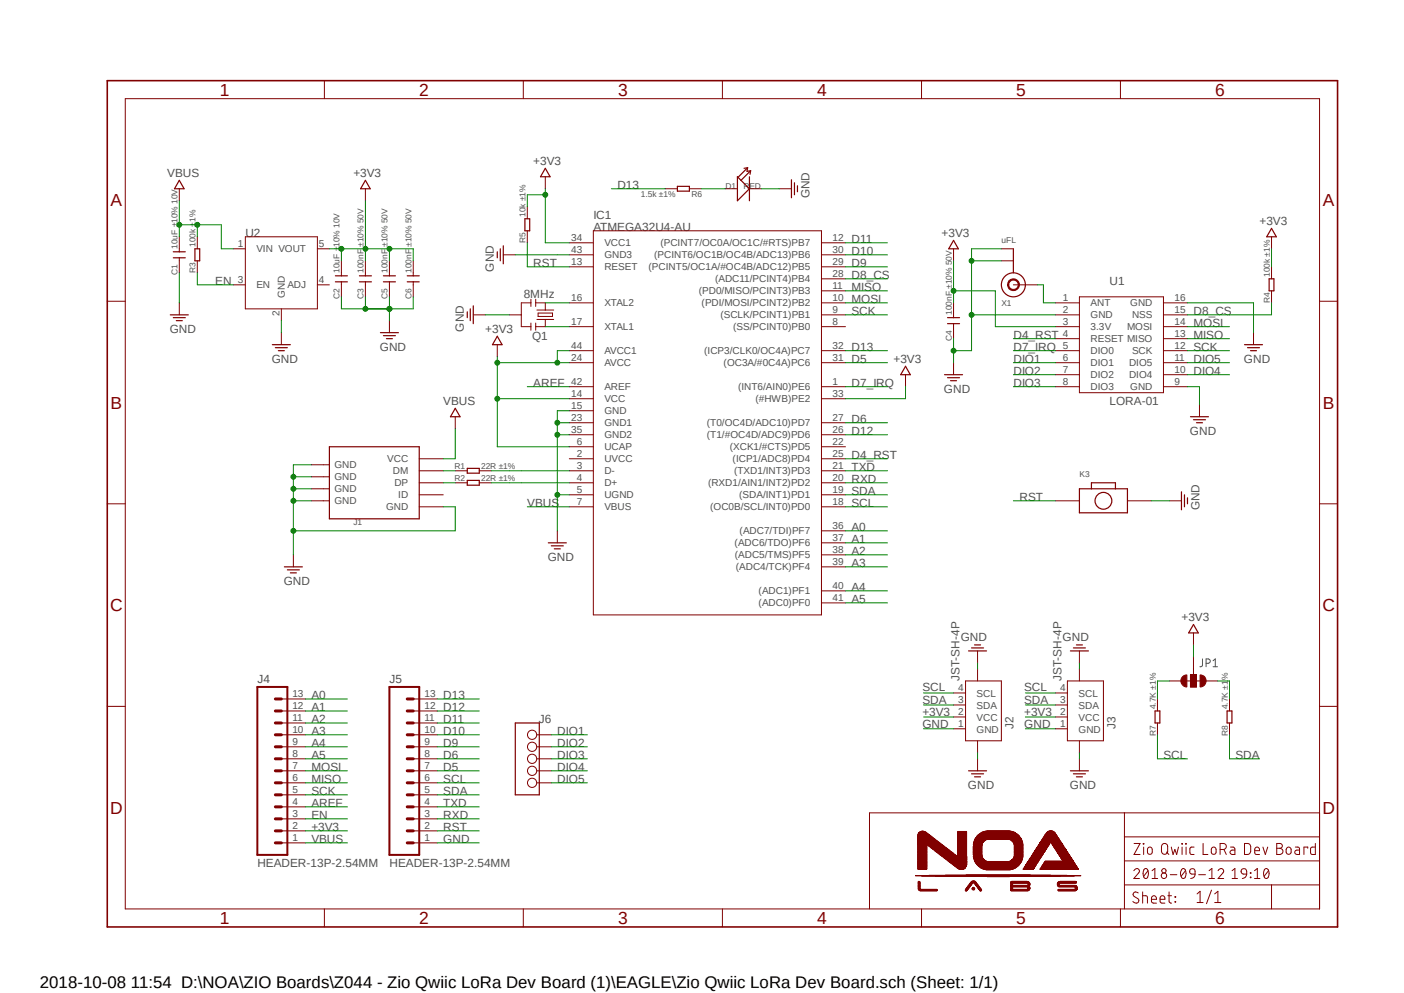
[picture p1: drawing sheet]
<svg xmlns="http://www.w3.org/2000/svg" width="297mm" height="210mm" viewBox="0 0 297 210" stroke-linecap="round" stroke-linejoin="round" font-family="sans-serif">
<defs><g id="words">
<g font-size="3.7" fill="#800000">
<text x="46.5" y="20.3">1</text>
<text x="88.6" y="20.3">2</text>
<text x="130.8" y="20.3">3</text>
<text x="172.8" y="20.3">4</text>
<text x="215" y="20.3">5</text>
<text x="257.1" y="20.3">6</text>
<text x="23.4" y="43.6">A</text>
<text x="279.8" y="43.6">A</text>
<text x="23.4" y="86.4">B</text>
<text x="279.8" y="86.4">B</text>
<text x="23.3" y="129.3">C</text>
<text x="279.7" y="129.3">C</text>
<text x="23.3" y="172.1">D</text>
<text x="279.7" y="172.1">D</text>
<text x="46.5" y="195.5">1</text>
<text x="88.6" y="195.5">2</text>
<text x="130.8" y="195.5">3</text>
<text x="172.8" y="195.5">4</text>
<text x="215" y="195.5">5</text>
<text x="257.1" y="195.5">6</text>
</g>
<text font-size="3.6" x="8.4" y="208.9">2018-10-08 11:54 D:\NOA\ZIO Boards\Z044 - Zio Qwiic LoRa Dev Board (1)\EAGLE\Zio Qwiic LoRa Dev Board.sch (Sheet: 1/1)</text>
<g font-size="2.5" fill="#505050">
<text x="112.8" y="34.8">+3V3</text>
<text x="35.4" y="37.4">VBUS</text>
<text x="74.8" y="37.4">+3V3</text>
<text x="130.6" y="39.9">D13</text>
<text x="171.2" y="42" transform="rotate(-90 171.2 42)">GND</text>
<text x="125.5" y="46.3">IC1</text>
<text x="266.4" y="47.5">+3V3</text>
<text x="51.9" y="50.1">U2</text>
<text x="125.5" y="48.8">ATMEGA32U4-AU</text>
<text x="180.1" y="51.4">D11</text>
<text x="180.1" y="53.9">D10</text>
<text x="199.2" y="50.1">+3V3</text>
<text x="104.4" y="57.4" transform="rotate(-90 104.4 57.4)">GND</text>
<text x="112.8" y="56.4">RST</text>
<text x="180.1" y="56.4">D9</text>
<text x="180.1" y="59">D8_CS</text>
<text x="45.6" y="60.2">EN</text>
<text x="110.8" y="63">8MHz</text>
<text x="180.1" y="61.5">MISO</text>
<text x="180.1" y="64.1">MOSI</text>
<text x="234.7" y="60.2">U1</text>
<text x="35.9" y="70.4">GND</text>
<text x="98.1" y="70.1" transform="rotate(-90 98.1 70.1)">GND</text>
<text x="102.7" y="70.4">+3V3</text>
<text x="112.6" y="71.9">Q1</text>
<text x="180.1" y="66.6">SCK</text>
<text x="214.4" y="71.6">D4_RST</text>
<text x="252.5" y="66.6">D8_CS</text>
<text x="252.5" y="71.6">MISO</text>
<text x="252.5" y="69.1">MOSI</text>
<text x="57.5" y="76.7">GND</text>
<text x="80.3" y="74.2">GND</text>
<text x="180.1" y="74.2">D13</text>
<text x="180.1" y="76.7">D5</text>
<text x="189" y="76.7">+3V3</text>
<text x="214.4" y="74.2">D7_IRQ</text>
<text x="214.4" y="76.7">DIO1</text>
<text x="252.5" y="74.2">SCK</text>
<text x="252.5" y="76.7">DIO5</text>
<text x="263.1" y="76.7">GND</text>
<text x="112.8" y="81.8">AREF</text>
<text x="180.1" y="81.8">D7_IRQ</text>
<text x="199.7" y="83.1">GND</text>
<text x="214.4" y="79.2">DIO2</text>
<text x="214.4" y="81.8">DIO3</text>
<text x="252.5" y="79.2">DIO4</text>
<text x="93.8" y="85.6">VBUS</text>
<text x="180.1" y="89.4">D6</text>
<text x="234.7" y="85.6">LORA-01</text>
<text x="180.1" y="91.9">D12</text>
<text x="251.7" y="91.9">GND</text>
<text x="180.1" y="97">D4_RST</text>
<text x="180.1" y="99.6">TXD</text>
<text x="111.6" y="107.2">VBUS</text>
<text x="180.1" y="107.2">SCL</text>
<text x="180.1" y="104.6">SDA</text>
<text x="180.1" y="102.1">RXD</text>
<text x="215.6" y="105.9">RST</text>
<text x="253.7" y="108" transform="rotate(-90 253.7 108)">GND</text>
<text x="180.1" y="112.3">A0</text>
<text x="115.9" y="118.6">GND</text>
<text x="180.1" y="114.8">A1</text>
<text x="180.1" y="117.3">A2</text>
<text x="180.1" y="119.9">A3</text>
<text x="60" y="123.7">GND</text>
<text x="180.1" y="125">A4</text>
<text x="180.1" y="127.5">A5</text>
<text x="249.9" y="131.3">+3V3</text>
<text x="203.2" y="135.6">GND</text>
<text x="224.8" y="135.6">GND</text>
<text x="54.4" y="144.5">J4</text>
<text x="65.9" y="147.8">A0</text>
<text x="82.4" y="144.5">J5</text>
<text x="93.8" y="147.8">D13</text>
<text x="195.1" y="146.1">SCL</text>
<text x="195.1" y="148.8">SDA</text>
<text x="203" y="144" transform="rotate(-90 203 144)">JST-SH-4P</text>
<text x="216.7" y="146.1">SCL</text>
<text x="216.7" y="148.8">SDA</text>
<text x="224.5" y="144" transform="rotate(-90 224.5 144)">JST-SH-4P</text>
<text x="65.9" y="150.4">A1</text>
<text x="65.9" y="152.9">A2</text>
<text x="65.9" y="155.5">A3</text>
<text x="93.8" y="152.9">D11</text>
<text x="93.8" y="155.5">D10</text>
<text x="93.8" y="150.4">D12</text>
<text x="114" y="152.9">J6</text>
<text x="117.9" y="155.5">DIO1</text>
<text x="195.1" y="153.9">GND</text>
<text x="195.1" y="151.4">+3V3</text>
<text x="214.4" y="154.2" transform="rotate(-90 214.4 154.2)">J2</text>
<text x="216.7" y="153.9">GND</text>
<text x="216.7" y="151.4">+3V3</text>
<text x="236" y="154.2" transform="rotate(-90 236 154.2)">J3</text>
<text x="65.9" y="157.9">A4</text>
<text x="65.9" y="160.5">A5</text>
<text x="93.8" y="157.9">D9</text>
<text x="93.8" y="160.5">D6</text>
<text x="117.9" y="157.9">DIO2</text>
<text x="117.9" y="160.5">DIO3</text>
<text x="246.1" y="160.5">SCL</text>
<text x="261.4" y="160.5">SDA</text>
<text x="65.9" y="165.6">MISO</text>
<text x="65.9" y="163">MOSI</text>
<text x="93.8" y="163">D5</text>
<text x="93.8" y="165.6">SCL</text>
<text x="117.9" y="165.6">DIO5</text>
<text x="117.9" y="163">DIO4</text>
<text x="204.8" y="166.8">GND</text>
<text x="226.3" y="166.8">GND</text>
<text x="65.9" y="170.6">AREF</text>
<text x="65.9" y="173.2">EN</text>
<text x="65.9" y="168.1">SCK</text>
<text x="93.8" y="168.1">SDA</text>
<text x="93.8" y="173.2">RXD</text>
<text x="93.8" y="170.6">TXD</text>
<text x="65.9" y="178.3">VBUS</text>
<text x="65.9" y="175.7">+3V3</text>
<text x="93.8" y="175.7">RST</text>
<text x="93.8" y="178.3">GND</text>
<text x="54.4" y="183.3">HEADER-13P-2.54MM</text>
<text x="82.4" y="183.3">HEADER-13P-2.54MM</text>
</g>
<g font-size="2.1" fill="#505050">
<text x="50.3" y="52.2">1</text>
<text x="54.2" y="53.4">VIN VOUT</text>
<text x="67.5" y="52.2">5</text>
<text x="120.8" y="51">34</text>
<text x="120.8" y="53.5">43</text>
<text x="127.8" y="52.1">VCC1</text>
<text x="139.7" y="52.1">(PCINT7/OC0A/OC1C/#RTS)PB7</text>
<text x="176.1" y="51">12</text>
<text x="176.1" y="53.5">30</text>
<text x="50.3" y="59.9">3</text>
<text x="67.5" y="59.9">4</text>
<text x="120.8" y="56">13</text>
<text x="127.8" y="54.7">GND3</text>
<text x="127.8" y="57.2">RESET</text>
<text x="137.2" y="57.2">(PCINT5/OC1A/#OC4B/ADC12)PB5</text>
<text x="138.4" y="54.7">(PCINT6/OC1B/OC4B/ADC13)PB6</text>
<text x="151.3" y="59.7">(ADC11/PCINT4)PB4</text>
<text x="176.1" y="56">29</text>
<text x="176.1" y="58.6">28</text>
<text x="54.2" y="61">EN</text>
<text x="60.3" y="62.9" transform="rotate(-90 60.3 62.9)">GND</text>
<text x="60.8" y="61">ADJ</text>
<text x="120.8" y="63.7">16</text>
<text x="127.8" y="64.8">XTAL2</text>
<text x="147.8" y="62.3">(PD0/MISO/PCINT3)PB3</text>
<text x="148.4" y="64.8">(PDI/MOSI/PCINT2)PB2</text>
<text x="176.1" y="61.1">11</text>
<text x="176.1" y="63.7">10</text>
<text x="224.8" y="63.7">1</text>
<text x="230.7" y="64.8">ANT</text>
<text x="239.1" y="64.8">GND</text>
<text x="248.5" y="63.7">16</text>
<text x="59.1" y="66.8" transform="rotate(-90 59.1 66.8)">2</text>
<text x="120.8" y="68.7">17</text>
<text x="127.8" y="69.8">XTAL1</text>
<text x="152.4" y="67.4">(SCLK/PCINT1)PB1</text>
<text x="155.1" y="69.9">(SS/PCINT0)PB0</text>
<text x="176.1" y="66.2">9</text>
<text x="176.1" y="68.7">8</text>
<text x="224.8" y="66.2">2</text>
<text x="224.8" y="68.7">3</text>
<text x="224.8" y="71.3">4</text>
<text x="230.7" y="67.4">GND</text>
<text x="230.7" y="69.8">3.3V</text>
<text x="238.4" y="69.9">MOSI</text>
<text x="239.5" y="67.4">NSS</text>
<text x="248.5" y="71.3">13</text>
<text x="248.5" y="68.7">14</text>
<text x="248.5" y="66.2">15</text>
<text x="120.8" y="73.8">44</text>
<text x="120.8" y="76.4">24</text>
<text x="127.8" y="74.9">AVCC1</text>
<text x="127.8" y="77.5">AVCC</text>
<text x="149" y="74.9">(ICP3/CLK0/OC4A)PC7</text>
<text x="153.1" y="77.5">(OC3A/#0C4A)PC6</text>
<text x="176.1" y="73.8">32</text>
<text x="176.1" y="76.4">31</text>
<text x="224.8" y="73.8">5</text>
<text x="224.8" y="76.4">6</text>
<text x="230.7" y="72.4">RESET MISO</text>
<text x="230.7" y="74.9">DIO0</text>
<text x="230.7" y="77.5">DIO1</text>
<text x="238.8" y="77.5">DIO5</text>
<text x="239.5" y="74.9">SCK</text>
<text x="248.5" y="76.4">11</text>
<text x="248.5" y="73.8">12</text>
<text x="120.8" y="81.4">42</text>
<text x="120.8" y="84">14</text>
<text x="127.8" y="82.5">AREF</text>
<text x="156.1" y="82.5">(INT6/AIN0)PE6</text>
<text x="176.1" y="81.4">1</text>
<text x="176.1" y="84">33</text>
<text x="224.8" y="78.9">7</text>
<text x="224.8" y="81.4">8</text>
<text x="230.7" y="80">DIO2</text>
<text x="230.7" y="82.5">DIO3</text>
<text x="238.8" y="80">DIO4</text>
<text x="239.1" y="82.5">GND</text>
<text x="248.5" y="81.4">9</text>
<text x="248.5" y="78.9">10</text>
<text x="120.8" y="86.5">15</text>
<text x="120.8" y="89.1">23</text>
<text x="127.8" y="85.1">VCC</text>
<text x="127.8" y="87.6">GND</text>
<text x="159.8" y="85.1">(#HWB)PE2</text>
<text x="176.1" y="89.1">27</text>
<text x="120.8" y="91.6">35</text>
<text x="122" y="94.1">6</text>
<text x="127.8" y="90.2">GND1</text>
<text x="127.8" y="92.7">GND2</text>
<text x="127.8" y="95.2">UCAP</text>
<text x="149.5" y="90.2">(T0/OC4D/ADC10)PD7</text>
<text x="149.5" y="92.7">(T1/#OC4D/ADC9)PD6</text>
<text x="154.4" y="95.2">(XCK1/#CTS)PD5</text>
<text x="176.1" y="91.6">26</text>
<text x="176.1" y="94.1">22</text>
<text x="70.7" y="99.1">GND</text>
<text x="70.7" y="101.6">GND</text>
<text x="81.9" y="97.8">VCC</text>
<text x="83.1" y="100.3">DM</text>
<text x="122" y="96.7">2</text>
<text x="122" y="99.2">3</text>
<text x="122" y="101.8">4</text>
<text x="127.8" y="97.8">UVCC</text>
<text x="127.8" y="100.3">D-</text>
<text x="155" y="97.8">(ICP1/ADC8)PD4</text>
<text x="155.3" y="100.3">(TXD1/INT3)PD3</text>
<text x="176.1" y="96.7">25</text>
<text x="176.1" y="99.2">21</text>
<text x="176.1" y="101.8">20</text>
<text x="70.7" y="104.1">GND</text>
<text x="70.7" y="106.7">GND</text>
<text x="81.7" y="107.9">GND</text>
<text x="83.4" y="102.9">DP</text>
<text x="84.2" y="105.4">ID</text>
<text x="122" y="104.3">5</text>
<text x="122" y="106.8">7</text>
<text x="127.8" y="102.9">D+</text>
<text x="127.8" y="105.4">UGND</text>
<text x="127.8" y="107.9">VBUS</text>
<text x="149.8" y="102.9">(RXD1/AIN1/INT2)PD2</text>
<text x="150.2" y="107.9">(OC0B/SCL/INT0)PD0</text>
<text x="156.4" y="105.4">(SDA/INT1)PD1</text>
<text x="176.1" y="104.3">19</text>
<text x="176.1" y="106.8">18</text>
<text x="156.5" y="113">(ADC7/TDI)PF7</text>
<text x="176.1" y="111.9">36</text>
<text x="155.4" y="115.6">(ADC6/TDO)PF6</text>
<text x="155.4" y="118.1">(ADC5/TMS)PF5</text>
<text x="176.1" y="114.5">37</text>
<text x="176.1" y="117">38</text>
<text x="176.1" y="119.5">39</text>
<text x="155.7" y="120.6">(ADC4/TCK)PF4</text>
<text x="160.5" y="125.7">(ADC1)PF1</text>
<text x="176.1" y="124.6">40</text>
<text x="160.5" y="128.3">(ADC0)PF0</text>
<text x="176.1" y="127.1">41</text>
<text x="61.8" y="150">12</text>
<text x="61.8" y="147.4">13</text>
<text x="89.8" y="150">12</text>
<text x="89.8" y="147.4">13</text>
<text x="202.7" y="148.7">3</text>
<text x="202.7" y="146.2">4</text>
<text x="206.6" y="149.9">SDA</text>
<text x="206.6" y="147.3">SCL</text>
<text x="224.3" y="148.7">3</text>
<text x="224.3" y="146.2">4</text>
<text x="228.2" y="149.9">SDA</text>
<text x="228.2" y="147.3">SCL</text>
<text x="61.8" y="155.1">10</text>
<text x="61.8" y="152.5">11</text>
<text x="89.8" y="155.1">10</text>
<text x="89.8" y="152.5">11</text>
<text x="202.7" y="153.8">1</text>
<text x="202.7" y="151.3">2</text>
<text x="206.6" y="154.9">GND</text>
<text x="206.6" y="152.4">VCC</text>
<text x="224.3" y="153.8">1</text>
<text x="224.3" y="151.3">2</text>
<text x="228.2" y="154.9">GND</text>
<text x="228.2" y="152.4">VCC</text>
<text x="61.8" y="160.1">8</text>
<text x="61.8" y="157.6">9</text>
<text x="89.8" y="160.1">8</text>
<text x="89.8" y="157.6">9</text>
<text x="61.8" y="167.8">5</text>
<text x="61.8" y="165.2">6</text>
<text x="61.8" y="162.7">7</text>
<text x="89.8" y="167.8">5</text>
<text x="89.8" y="165.2">6</text>
<text x="89.8" y="162.7">7</text>
<text x="61.8" y="172.8">3</text>
<text x="61.8" y="170.3">4</text>
<text x="89.8" y="172.8">3</text>
<text x="89.8" y="170.3">4</text>
<text x="61.8" y="177.9">1</text>
<text x="61.8" y="175.4">2</text>
<text x="89.8" y="177.9">1</text>
<text x="89.8" y="175.4">2</text>
</g>
<g font-size="1.8" fill="#505050">
<text x="135.6" y="41.6">1.5k ±1%</text>
<text x="146.3" y="41.6">R6</text>
<text x="153.5" y="39.9">D1</text>
<text x="157.3" y="39.9">RED</text>
<text x="111.2" y="45.9" transform="rotate(-90 111.2 45.9)">10k ±1%</text>
<text x="37.6" y="52.6" transform="rotate(-90 37.6 52.6)">10uF ±10% 10V</text>
<text x="41.4" y="52.2" transform="rotate(-90 41.4 52.2)">100k ±1%</text>
<text x="111.2" y="51.5" transform="rotate(-90 111.2 51.5)">R5</text>
<text x="211.9" y="51.4">uFL</text>
<text x="37.6" y="58.2" transform="rotate(-90 37.6 58.2)">C1</text>
<text x="41.4" y="57.8" transform="rotate(-90 41.4 57.8)">R3</text>
<text x="71.8" y="57.7" transform="rotate(-90 71.8 57.7)">10uF ±10% 10V</text>
<text x="76.9" y="57.7" transform="rotate(-90 76.9 57.7)">100nF ±10% 50V</text>
<text x="82" y="57.7" transform="rotate(-90 82 57.7)">100nF ±10% 50V</text>
<text x="87.1" y="57.7" transform="rotate(-90 87.1 57.7)">100nF ±10% 50V</text>
<text x="268.6" y="58.6" transform="rotate(-90 268.6 58.6)">100k ±1%</text>
<text x="71.8" y="63.3" transform="rotate(-90 71.8 63.3)">C2</text>
<text x="76.9" y="63.3" transform="rotate(-90 76.9 63.3)">C3</text>
<text x="82" y="63.3" transform="rotate(-90 82 63.3)">C5</text>
<text x="87.1" y="63.3" transform="rotate(-90 87.1 63.3)">C6</text>
<text x="211.9" y="64.8">X1</text>
<text x="268.6" y="64.2" transform="rotate(-90 268.6 64.2)">R4</text>
<text x="201.3" y="66.6" transform="rotate(-90 201.3 66.6)">100nF ±10% 50V</text>
<text x="201.3" y="72.1" transform="rotate(-90 201.3 72.1)">C4</text>
<text x="96.2" y="99.2">R1</text>
<text x="96.2" y="101.7">R2</text>
<text x="101.8" y="99.2">22R ±1%</text>
<text x="101.8" y="101.7">22R ±1%</text>
<text x="228.3" y="100.8">K3</text>
<text x="74.8" y="111">J1</text>
<text x="244.5" y="150" transform="rotate(-90 244.5 150)">4.7K ±1%</text>
<text x="259.7" y="150" transform="rotate(-90 259.7 150)">4.7K ±1%</text>
<text x="244.5" y="155.6" transform="rotate(-90 244.5 155.6)">R7</text>
<text x="259.7" y="155.6" transform="rotate(-90 259.7 155.6)">R8</text>
</g>
</g></defs>
<path d="M22.2 16.7l261.1 179.9M283.3 16.7l-261.1 179.9" fill="none" stroke="#fff" stroke-width=".21"/>
<path d="M254.4 139.4v1.2a.43 .43 0 0 1-.6 .4M256.6 139.7l.5-.3v1.6M255.1 140.3h.5a.47 .47 0 0 0 .4-.5 .47 .47 0 0 0-.4-.4h-.5v1.6M256.6 141h1" fill="none" stroke="#505050" stroke-width=".21"/>
<g fill="none" stroke="#800000" stroke-width=".21">
<path d="M68.6 17.1v3.8M110.7 17.1v3.8M152.8 17.1v3.8M194.9 17.1v3.8M237 17.1v3.8M26.5 20.9h252.6v171.3h-252.6zM22.7 63.7h3.8M279.1 63.7h3.9M22.7 106.6h3.8M279.1 106.6h3.9M22.7 149.4h3.8M279.1 149.4h3.9"/>
<path d="M237.9 171.9v20.3M237.9 177h41.2M239.9 178.4h1.3l-1.3 2.3h1.3M241.9 178.4l.1 .1zM241.9 179.2v1.5M242.9 179.3a.5 .5 0 0 1 .6-.1 .5 .5 0 0 1 .3 .5v.5a.51 .51 0 0 1-.6 .5 .51 .51 0 0 1-.5-.5zM246 178.5a.65 .65 0 0 1 .6-.1 .65 .65 0 0 1 .4 .6v1a.66 .66 0 0 1-.6 .7 .66 .66 0 0 1-.7-.7v-1zM247.8 179.2l.4 1.5 .3-1 .4 1 .4-1.5M250 178.4l.1 .1zM250.1 179.2v1.5M250.8 178.4l.2 .1zM250.9 179.2v1.5"/>
<path d="M252.6 179.2h-.7l-.2 .3v.8l.2 .4h.7M254.5 178.4v2.3h1M256.4 179.3a.5 .5 0 0 1 .6-.1 .5 .5 0 0 1 .3 .5v.5a.51 .51 0 0 1-.5 .5 .51 .51 0 0 1-.6-.5zM258.1 179.7h.7a.64 .64 0 0 0 .6-.7 .64 .64 0 0 0-.6-.6h-.7v2.3M258.9 179.7l.5 1M260.3 179.2h.7l.2 .3v1.2h-.6a.47 .47 0 0 1-.4-.4 .47 .47 0 0 1 .4-.5h.6M263.3 178.4h.6a.65 .65 0 0 1 .7 .6v1a.73 .73 0 0 1-.7 .7h-.6zM265.4 179.9h1a.54 .54 0 0 0-.3-.7 .54 .54 0 0 0-.7 .5v.6l.2 .4h.8M267.2 179.2l.5 1.5 .5-1.5M270.1 178.4h.7a.51 .51 0 0 1 .5 .5 .51 .51 0 0 1-.5 .5 .66 .66 0 0 1 .6 .7 .66 .66 0 0 1-.6 .6h-.7zM270.1 179.4h.7M272.3 179.3a.5 .5 0 0 1 .5-.1 .5 .5 0 0 1 .3 .5v.5a.53 .53 0 0 1-.5 .5 .53 .53 0 0 1-.5-.5v-.5z"/>
<path d="M274 179.2h.7l.2 .3v1.2h-.5a.47 .47 0 0 1-.5-.4 .47 .47 0 0 1 .5-.5h.5M276.6 179.4v-.2h-.8v1.5M278.3 178.4v2.3h-.9l-.2-.4 .1-.9 .1-.2h.9M279.1 171.9h-95.2v20.3M68.6 192.2v3.8M110.7 192.2v3.8M152.8 192.2v3.8M194.9 192.2v3.8M237 192.2v3.8M237.9 187.2h41.2M237.9 182.1h41.2M239.9 184.1a.58 .58 0 0 1 .8-.4 .58 .58 0 0 1 .2 .9l-1 1.2h1.1"/>
<path d="M240.8 188.8a.65 .65 0 0 0-1.1 .2v.2a1.75 1.75 0 0 0 1.2 1 .66 .66 0 0 1-.4 .8 .66 .66 0 0 1-.9-.3M241.7 189.4h.7l.3 .2v1.4M241.7 188.6v2.4M242.1 183.9a.41 .41 0 0 1 .4-.2 .41 .41 0 0 1 .3 .3 1.36 1.36 0 0 1-.4 1.8l-.4-.3a1.73 1.73 0 0 1 .1-1.6zM242.9 184.1l-1 1.2M243.6 190.2h1a.55 .55 0 0 0-.3-.7 .55 .55 0 0 0-.7 .4v.9l.4 .2h.6M243.7 185.8h1.2M243.7 184.1l.6-.4v2.1M245.4 190.2h1a.54 .54 0 0 0-.3-.8 .54 .54 0 0 0-.7 .5v.9l.4 .2h.6M246.8 180.2l.5 .5M247.1 189.4h.7M247.3 188.6l.1 2.2 .4 .2"/>
<path d="M247.6 185h1.4M248.6 189.6l.1 .2zM248.6 190.7l.1 .1zM250 183.9a.4 .4 0 0 1 .4-.2 .4 .4 0 0 1 .3 .3 1.48 1.48 0 0 1-.2 1.8h-.2a1.28 1.28 0 0 1-.3-1.9zM250.8 184.1l-.9 1.2M251.9 183.8a.59 .59 0 0 1 .9 .5v.6h-.7a.6 .6 0 0 1-.4-.5 .6 .6 0 0 1 .2-.6zM252.8 184.9a.87 .87 0 0 1-.9 .9M253.2 189.1l.7-.6v2.4M253.2 190.9h1.3M253.6 185h1.4M255.8 185.8h1.1M255.8 184.1l.6-.4v2.1"/>
<path d="M256.3 188.3l-1.1 2.8M257 190.9h1.3M257 189.1l.6-.6v2.4M257.7 184.1a.58 .58 0 0 1 .8-.4 .58 .58 0 0 1 .2 .9l-1 1.2h1.2M260.6 184.1l.6-.4v2.1M260.6 185.8h1.2M262.8 183.8a.63 .63 0 0 1 .9 .5v.6l-.9-.1-.2-.4zM263.7 184.9a.94 .94 0 0 1-.9 .9M264.5 184.6l.1 .1zM264.5 185.5l.1 .1zM265.4 185.8h1.1M265.4 184.1l.6-.4v2.1"/>
<path d="M267.5 183.9a.44 .44 0 0 1 .8 .1 1.31 1.31 0 0 1-.4 1.8h-.2a1.47 1.47 0 0 1-.2-1.9zM268.4 184.1l-1 1.2M269 187.2v5"/>
<circle cx="246.2" cy="184.2" r=".46"/>
<circle cx="246.2" cy="185.2" r=".58"/>
</g>
<path d="M22.7 17.1h260.3v178.9h-260.3z" fill="none" stroke="#800000" stroke-width=".34"/>
<path d="M204.3 188.4l.1 .1z" fill-rule="evenodd" fill="#800000"/>
<path d="M204.3 188.4l.1 .1z" fill="none" stroke="#800000" stroke-width=".21"/>
<path d="M207.4 188.4l.1 .1z" fill-rule="evenodd" fill="#800000"/>
<path d="M194.6 188.3l3.6 .1zM194.6 188.4h3.6M207.4 188.4l.1 .1z" fill="none" stroke="#800000" stroke-width=".21"/>
<path d="M204.3 188.3l.2 .1z" fill-rule="evenodd" fill="#800000"/>
<path d="M204.3 188.3l.2 .1z" fill="none" stroke="#800000" stroke-width=".21"/>
<path d="M207.3 188.3l.3 .1z" fill-rule="evenodd" fill="#800000"/>
<path d="M194.5 188.3l3.7 .1zM194.5 188.3h3.7M207.3 188.3l.3 .1zM213.9 188.3l3.6 .1zM213.9 188.4h3.6M223.9 188.3l3.6 .1zM223.9 188.4h3.6" fill="none" stroke="#800000" stroke-width=".21"/>
<path d="M204.2 188.3l.4 .1z" fill-rule="evenodd" fill="#800000"/>
<path d="M204.2 188.3l.4 .1z" fill="none" stroke="#800000" stroke-width=".21"/>
<path d="M207.3 188.3l.3 .1z" fill-rule="evenodd" fill="#800000"/>
<path d="M194.5 188.3h3.7zM194.5 188.3h3.7M207.3 188.3l.3 .1zM213.8 188.3l3.8 .1zM213.8 188.3h3.8M223.9 188.3l3.7 .1zM223.9 188.3h3.7" fill="none" stroke="#800000" stroke-width=".21"/>
<path d="M204.3 188.3h.3z" fill-rule="evenodd" fill="#800000"/>
<path d="M204.3 188.3h.3z" fill="none" stroke="#800000" stroke-width=".21"/>
<path d="M207.3 188.3h.3z" fill-rule="evenodd" fill="#800000"/>
<path d="M194.4 188.2l3.8 .1zM194.4 188.3h3.8M207.3 188.3h.3zM213.8 188.3h3.8zM213.8 188.3h3.8M223.9 188.3h3.8zM223.9 188.3h3.8" fill="none" stroke="#800000" stroke-width=".21"/>
<path d="M204.2 188.2l.4 .1z" fill-rule="evenodd" fill="#800000"/>
<path d="M204.2 188.2l.4 .1z" fill="none" stroke="#800000" stroke-width=".21"/>
<path d="M207.2 188.2l.4 .1z" fill-rule="evenodd" fill="#800000"/>
<path d="M194.4 188.2l3.8 .1zM194.4 188.2h3.8M207.2 188.2l.4 .1zM213.9 188.2l3.8 .1zM213.9 188.3h3.8M223.8 188.2l3.9 .1zM223.8 188.3h3.9" fill="none" stroke="#800000" stroke-width=".21"/>
<path d="M204.2 188.2l.4 .1z" fill-rule="evenodd" fill="#800000"/>
<path d="M204.2 188.2l.4 .1z" fill="none" stroke="#800000" stroke-width=".21"/>
<path d="M207.2 188.2l.4 .1z" fill-rule="evenodd" fill="#800000"/>
<path d="M194.4 188.1l3.8 .1zM194.4 188.2h3.8M207.2 188.2l.4 .1zM213.8 188.2l3.9 .1zM213.8 188.2h3.9M223.9 188.2l3.9 .1zM223.9 188.2h3.9" fill="none" stroke="#800000" stroke-width=".21"/>
<path d="M204.3 188.1l.4 .1z" fill-rule="evenodd" fill="#800000"/>
<path d="M204.3 188.1l.4 .1z" fill="none" stroke="#800000" stroke-width=".21"/>
<path d="M205.8 188.1l.3 .1z" fill-rule="evenodd" fill="#800000"/>
<path d="M205.8 188.1l.3 .1z" fill="none" stroke="#800000" stroke-width=".21"/>
<path d="M207.2 188.1l.4 .1z" fill-rule="evenodd" fill="#800000"/>
<path d="M194.3 188.1l3.9 .1zM194.3 188.1h3.9M207.2 188.1l.4 .1zM213.9 188.1l3.9 .1zM213.9 188.2h3.9M223.8 188.1l4 .1zM223.8 188.2h4" fill="none" stroke="#800000" stroke-width=".21"/>
<path d="M204.3 188.1l.4 .1z" fill-rule="evenodd" fill="#800000"/>
<path d="M204.3 188.1l.4 .1z" fill="none" stroke="#800000" stroke-width=".21"/>
<path d="M205.7 188.1l.4 .1z" fill-rule="evenodd" fill="#800000"/>
<path d="M205.7 188.1l.4 .1z" fill="none" stroke="#800000" stroke-width=".21"/>
<path d="M207.1 188.1l.5 .1z" fill-rule="evenodd" fill="#800000"/>
<path d="M207.1 188.1l.5 .1zM213.9 188.1l3.9 .1zM213.9 188.1h3.9M223.9 188.1l3.9 .1zM223.9 188.1h3.9" fill="none" stroke="#800000" stroke-width=".21"/>
<path d="M194.3 188l.5 .1z" fill-rule="evenodd" fill="#800000"/>
<path d="M194.3 188l.5 .1z" fill="none" stroke="#800000" stroke-width=".21"/>
<path d="M204.3 188l.5 .1z" fill-rule="evenodd" fill="#800000"/>
<path d="M204.3 188l.5 .1z" fill="none" stroke="#800000" stroke-width=".21"/>
<path d="M205.7 188l.5 .1z" fill-rule="evenodd" fill="#800000"/>
<path d="M205.7 188l.5 .1z" fill="none" stroke="#800000" stroke-width=".21"/>
<path d="M207.1 188l.5 .1z" fill-rule="evenodd" fill="#800000"/>
<path d="M207.1 188l.5 .1z" fill="none" stroke="#800000" stroke-width=".21"/>
<path d="M213.9 188l.3 .1z" fill-rule="evenodd" fill="#800000"/>
<path d="M213.9 188l.3 .1z" fill="none" stroke="#800000" stroke-width=".21"/>
<path d="M217.3 188l.5 .1z" fill-rule="evenodd" fill="#800000"/>
<path d="M217.3 188l.5 .1z" fill="none" stroke="#800000" stroke-width=".21"/>
<path d="M227.3 188l.5 .1z" fill-rule="evenodd" fill="#800000"/>
<path d="M227.3 188l.5 .1z" fill="none" stroke="#800000" stroke-width=".21"/>
<path d="M194.3 188l.4 .1z" fill-rule="evenodd" fill="#800000"/>
<path d="M194.3 188l.4 .1z" fill="none" stroke="#800000" stroke-width=".21"/>
<path d="M204.3 188l.5 .1z" fill-rule="evenodd" fill="#800000"/>
<path d="M204.3 188l.5 .1z" fill="none" stroke="#800000" stroke-width=".21"/>
<path d="M205.7 188l.5 .1z" fill-rule="evenodd" fill="#800000"/>
<path d="M205.7 188l.5 .1z" fill="none" stroke="#800000" stroke-width=".21"/>
<path d="M207.1 188l.4 .1z" fill-rule="evenodd" fill="#800000"/>
<path d="M207.1 188l.4 .1z" fill="none" stroke="#800000" stroke-width=".21"/>
<path d="M213.9 188l.3 .1z" fill-rule="evenodd" fill="#800000"/>
<path d="M213.9 188l.3 .1z" fill="none" stroke="#800000" stroke-width=".21"/>
<path d="M217.4 188l.4 .1z" fill-rule="evenodd" fill="#800000"/>
<path d="M217.4 188l.4 .1z" fill="none" stroke="#800000" stroke-width=".21"/>
<path d="M227.4 188l.4 .1z" fill-rule="evenodd" fill="#800000"/>
<path d="M227.4 188l.4 .1z" fill="none" stroke="#800000" stroke-width=".21"/>
<path d="M194.3 188h.3z" fill-rule="evenodd" fill="#800000"/>
<path d="M194.3 188h.3z" fill="none" stroke="#800000" stroke-width=".21"/>
<path d="M204.4 188h.4z" fill-rule="evenodd" fill="#800000"/>
<path d="M204.4 188h.4z" fill="none" stroke="#800000" stroke-width=".21"/>
<path d="M205.7 188h.5z" fill-rule="evenodd" fill="#800000"/>
<path d="M205.7 188h.5z" fill="none" stroke="#800000" stroke-width=".21"/>
<path d="M207 188h.5z" fill-rule="evenodd" fill="#800000"/>
<path d="M207 188h.5z" fill="none" stroke="#800000" stroke-width=".21"/>
<path d="M213.9 188h.3z" fill-rule="evenodd" fill="#800000"/>
<path d="M213.9 188h.3z" fill="none" stroke="#800000" stroke-width=".21"/>
<path d="M217.4 188h.4z" fill-rule="evenodd" fill="#800000"/>
<path d="M217.4 188h.4z" fill="none" stroke="#800000" stroke-width=".21"/>
<path d="M227.5 188h.3z" fill-rule="evenodd" fill="#800000"/>
<path d="M227.5 188h.3z" fill="none" stroke="#800000" stroke-width=".21"/>
<path d="M194.3 187.9l.3 .1z" fill-rule="evenodd" fill="#800000"/>
<path d="M194.3 187.9l.3 .1z" fill="none" stroke="#800000" stroke-width=".21"/>
<path d="M204.4 187.9l.5 .1z" fill-rule="evenodd" fill="#800000"/>
<path d="M204.4 187.9l.5 .1z" fill="none" stroke="#800000" stroke-width=".21"/>
<path d="M205.7 187.9l.5 .1z" fill-rule="evenodd" fill="#800000"/>
<path d="M205.7 187.9l.5 .1z" fill="none" stroke="#800000" stroke-width=".21"/>
<path d="M207 187.9l.4 .1z" fill-rule="evenodd" fill="#800000"/>
<path d="M207 187.9l.4 .1z" fill="none" stroke="#800000" stroke-width=".21"/>
<path d="M213.9 187.9l.3 .1z" fill-rule="evenodd" fill="#800000"/>
<path d="M213.9 187.9l.3 .1z" fill="none" stroke="#800000" stroke-width=".21"/>
<path d="M217.5 187.9l.3 .1z" fill-rule="evenodd" fill="#800000"/>
<path d="M217.5 187.9l.3 .1z" fill="none" stroke="#800000" stroke-width=".21"/>
<path d="M227.5 187.9l.3 .1z" fill-rule="evenodd" fill="#800000"/>
<path d="M227.5 187.9l.3 .1z" fill="none" stroke="#800000" stroke-width=".21"/>
<path d="M194.3 187.9l.3 .1z" fill-rule="evenodd" fill="#800000"/>
<path d="M194.3 187.9l.3 .1z" fill="none" stroke="#800000" stroke-width=".21"/>
<path d="M204.4 187.9l.5 .1z" fill-rule="evenodd" fill="#800000"/>
<path d="M204.4 187.9l.5 .1z" fill="none" stroke="#800000" stroke-width=".21"/>
<path d="M205.7 187.9l.5 .1z" fill-rule="evenodd" fill="#800000"/>
<path d="M205.7 187.9l.5 .1z" fill="none" stroke="#800000" stroke-width=".21"/>
<path d="M207 187.9l.4 .1z" fill-rule="evenodd" fill="#800000"/>
<path d="M207 187.9l.4 .1z" fill="none" stroke="#800000" stroke-width=".21"/>
<path d="M213.9 187.9l.3 .1z" fill-rule="evenodd" fill="#800000"/>
<path d="M213.9 187.9l.3 .1z" fill="none" stroke="#800000" stroke-width=".21"/>
<path d="M217.6 187.9l.3 .1z" fill-rule="evenodd" fill="#800000"/>
<path d="M217.6 187.9l.3 .1z" fill="none" stroke="#800000" stroke-width=".21"/>
<path d="M227.5 187.9l.4 .1z" fill-rule="evenodd" fill="#800000"/>
<path d="M227.5 187.9l.4 .1z" fill="none" stroke="#800000" stroke-width=".21"/>
<path d="M194.3 187.8l.3 .1z" fill-rule="evenodd" fill="#800000"/>
<path d="M194.3 187.8l.3 .1z" fill="none" stroke="#800000" stroke-width=".21"/>
<path d="M204.4 187.8l.5 .1z" fill-rule="evenodd" fill="#800000"/>
<path d="M204.4 187.8l.5 .1z" fill="none" stroke="#800000" stroke-width=".21"/>
<path d="M205.7 187.8l.5 .1z" fill-rule="evenodd" fill="#800000"/>
<path d="M205.7 187.8l.5 .1z" fill="none" stroke="#800000" stroke-width=".21"/>
<path d="M206.9 187.8l.4 .1z" fill-rule="evenodd" fill="#800000"/>
<path d="M206.9 187.8l.4 .1z" fill="none" stroke="#800000" stroke-width=".21"/>
<path d="M213.9 187.8l.3 .1z" fill-rule="evenodd" fill="#800000"/>
<path d="M213.9 187.8l.3 .1z" fill="none" stroke="#800000" stroke-width=".21"/>
<path d="M217.6 187.8l.3 .1z" fill-rule="evenodd" fill="#800000"/>
<path d="M217.6 187.8l.3 .1z" fill="none" stroke="#800000" stroke-width=".21"/>
<path d="M227.5 187.8l.4 .1z" fill-rule="evenodd" fill="#800000"/>
<path d="M227.5 187.8l.4 .1z" fill="none" stroke="#800000" stroke-width=".21"/>
<path d="M194.3 187.8l.3 .1z" fill-rule="evenodd" fill="#800000"/>
<path d="M194.3 187.8l.3 .1z" fill="none" stroke="#800000" stroke-width=".21"/>
<path d="M204.5 187.8l.4 .1z" fill-rule="evenodd" fill="#800000"/>
<path d="M204.5 187.8l.4 .1z" fill="none" stroke="#800000" stroke-width=".21"/>
<path d="M205.7 187.8l.4 .1z" fill-rule="evenodd" fill="#800000"/>
<path d="M205.7 187.8l.4 .1z" fill="none" stroke="#800000" stroke-width=".21"/>
<path d="M206.9 187.8l.5 .1z" fill-rule="evenodd" fill="#800000"/>
<path d="M206.9 187.8l.5 .1z" fill="none" stroke="#800000" stroke-width=".21"/>
<path d="M213.9 187.8l.3 .1z" fill-rule="evenodd" fill="#800000"/>
<path d="M213.9 187.8l.3 .1z" fill="none" stroke="#800000" stroke-width=".21"/>
<path d="M217.6 187.8l.3 .1z" fill-rule="evenodd" fill="#800000"/>
<path d="M217.6 187.8l.3 .1z" fill="none" stroke="#800000" stroke-width=".21"/>
<path d="M227.5 187.8l.4 .1z" fill-rule="evenodd" fill="#800000"/>
<path d="M227.5 187.8l.4 .1z" fill="none" stroke="#800000" stroke-width=".21"/>
<path d="M194.3 187.7l.3 .1z" fill-rule="evenodd" fill="#800000"/>
<path d="M194.3 187.7l.3 .1z" fill="none" stroke="#800000" stroke-width=".21"/>
<path d="M204.6 187.7l.4 .1z" fill-rule="evenodd" fill="#800000"/>
<path d="M204.6 187.7l.4 .1z" fill="none" stroke="#800000" stroke-width=".21"/>
<path d="M205.7 187.7l.4 .1z" fill-rule="evenodd" fill="#800000"/>
<path d="M205.7 187.7l.4 .1z" fill="none" stroke="#800000" stroke-width=".21"/>
<path d="M206.8 187.7l.5 .1z" fill-rule="evenodd" fill="#800000"/>
<path d="M206.8 187.7l.5 .1z" fill="none" stroke="#800000" stroke-width=".21"/>
<path d="M213.9 187.7l.3 .1z" fill-rule="evenodd" fill="#800000"/>
<path d="M213.9 187.7l.3 .1z" fill="none" stroke="#800000" stroke-width=".21"/>
<path d="M217.6 187.7l.3 .1z" fill-rule="evenodd" fill="#800000"/>
<path d="M217.6 187.7l.3 .1z" fill="none" stroke="#800000" stroke-width=".21"/>
<path d="M227.5 187.7l.3 .1z" fill-rule="evenodd" fill="#800000"/>
<path d="M227.5 187.7l.3 .1z" fill="none" stroke="#800000" stroke-width=".21"/>
<path d="M194.3 187.7h.3z" fill-rule="evenodd" fill="#800000"/>
<path d="M194.3 187.7h.3z" fill="none" stroke="#800000" stroke-width=".21"/>
<path d="M204.6 187.7h.5z" fill-rule="evenodd" fill="#800000"/>
<path d="M204.6 187.7h.5z" fill="none" stroke="#800000" stroke-width=".21"/>
<path d="M205.8 187.7h.2z" fill-rule="evenodd" fill="#800000"/>
<path d="M205.8 187.7h.2z" fill="none" stroke="#800000" stroke-width=".21"/>
<path d="M206.8 187.7h.5z" fill-rule="evenodd" fill="#800000"/>
<path d="M206.8 187.7h.5z" fill="none" stroke="#800000" stroke-width=".21"/>
<path d="M213.9 187.7h.3z" fill-rule="evenodd" fill="#800000"/>
<path d="M213.9 187.7h.3z" fill="none" stroke="#800000" stroke-width=".21"/>
<path d="M217.5 187.7h.3z" fill-rule="evenodd" fill="#800000"/>
<path d="M217.5 187.7h.3z" fill="none" stroke="#800000" stroke-width=".21"/>
<path d="M227.5 187.7h.3z" fill-rule="evenodd" fill="#800000"/>
<path d="M227.5 187.7h.3z" fill="none" stroke="#800000" stroke-width=".21"/>
<path d="M194.3 187.6l.3 .1z" fill-rule="evenodd" fill="#800000"/>
<path d="M194.3 187.6l.3 .1z" fill="none" stroke="#800000" stroke-width=".21"/>
<path d="M204.6 187.6l.5 .1z" fill-rule="evenodd" fill="#800000"/>
<path d="M204.6 187.6l.5 .1z" fill="none" stroke="#800000" stroke-width=".21"/>
<path d="M206.8 187.6l.4 .1z" fill-rule="evenodd" fill="#800000"/>
<path d="M206.8 187.6l.4 .1z" fill="none" stroke="#800000" stroke-width=".21"/>
<path d="M213.9 187.6l.3 .1z" fill-rule="evenodd" fill="#800000"/>
<path d="M213.9 187.6l.3 .1z" fill="none" stroke="#800000" stroke-width=".21"/>
<path d="M217.4 187.6l.4 .1z" fill-rule="evenodd" fill="#800000"/>
<path d="M217.4 187.6l.4 .1z" fill="none" stroke="#800000" stroke-width=".21"/>
<path d="M227.5 187.6l.3 .1z" fill-rule="evenodd" fill="#800000"/>
<path d="M227.5 187.6l.3 .1z" fill="none" stroke="#800000" stroke-width=".21"/>
<path d="M194.3 187.6l.3 .1z" fill-rule="evenodd" fill="#800000"/>
<path d="M194.3 187.6l.3 .1z" fill="none" stroke="#800000" stroke-width=".21"/>
<path d="M204.6 187.6l.5 .1z" fill-rule="evenodd" fill="#800000"/>
<path d="M204.6 187.6l.5 .1z" fill="none" stroke="#800000" stroke-width=".21"/>
<path d="M206.8 187.6l.4 .1z" fill-rule="evenodd" fill="#800000"/>
<path d="M206.8 187.6l.4 .1z" fill="none" stroke="#800000" stroke-width=".21"/>
<path d="M213.9 187.6l.3 .1z" fill-rule="evenodd" fill="#800000"/>
<path d="M213.9 187.6l.3 .1z" fill="none" stroke="#800000" stroke-width=".21"/>
<path d="M217.4 187.6l.4 .1z" fill-rule="evenodd" fill="#800000"/>
<path d="M217.4 187.6l.4 .1z" fill="none" stroke="#800000" stroke-width=".21"/>
<path d="M227.4 187.6l.4 .1z" fill-rule="evenodd" fill="#800000"/>
<path d="M227.4 187.6l.4 .1z" fill="none" stroke="#800000" stroke-width=".21"/>
<path d="M194.3 187.5l.3 .1z" fill-rule="evenodd" fill="#800000"/>
<path d="M194.3 187.5l.3 .1z" fill="none" stroke="#800000" stroke-width=".21"/>
<path d="M204.7 187.5l.4 .1z" fill-rule="evenodd" fill="#800000"/>
<path d="M204.7 187.5l.4 .1z" fill="none" stroke="#800000" stroke-width=".21"/>
<path d="M206.7 187.5l.5 .1z" fill-rule="evenodd" fill="#800000"/>
<path d="M206.7 187.5l.5 .1z" fill="none" stroke="#800000" stroke-width=".21"/>
<path d="M213.9 187.5l.3 .1z" fill-rule="evenodd" fill="#800000"/>
<path d="M213.9 187.5l.3 .1z" fill="none" stroke="#800000" stroke-width=".21"/>
<path d="M217.3 187.5l.5 .1z" fill-rule="evenodd" fill="#800000"/>
<path d="M217.3 187.5l.5 .1z" fill="none" stroke="#800000" stroke-width=".21"/>
<path d="M227.3 187.5l.5 .1z" fill-rule="evenodd" fill="#800000"/>
<path d="M227.3 187.5l.5 .1z" fill="none" stroke="#800000" stroke-width=".21"/>
<path d="M194.3 187.5l.3 .1z" fill-rule="evenodd" fill="#800000"/>
<path d="M194.3 187.5l.3 .1z" fill="none" stroke="#800000" stroke-width=".21"/>
<path d="M204.7 187.5l.5 .1z" fill-rule="evenodd" fill="#800000"/>
<path d="M204.7 187.5l.5 .1z" fill="none" stroke="#800000" stroke-width=".21"/>
<path d="M206.7 187.5l.4 .1z" fill-rule="evenodd" fill="#800000"/>
<path d="M206.7 187.5l.4 .1zM213.9 187.5l3.9 .1zM213.9 187.5h3.9M224 187.5l3.8 .1zM224 187.5h3.8" fill="none" stroke="#800000" stroke-width=".21"/>
<path d="M194.3 187.5h.3z" fill-rule="evenodd" fill="#800000"/>
<path d="M194.3 187.5h.3z" fill="none" stroke="#800000" stroke-width=".21"/>
<path d="M204.7 187.5h.5z" fill-rule="evenodd" fill="#800000"/>
<path d="M204.7 187.5h.5z" fill="none" stroke="#800000" stroke-width=".21"/>
<path d="M206.7 187.5h.4z" fill-rule="evenodd" fill="#800000"/>
<path d="M206.7 187.5h.4zM213.9 187.5h3.9zM213.9 187.5h3.9M223.9 187.5h3.9zM223.9 187.5h3.9" fill="none" stroke="#800000" stroke-width=".21"/>
<path d="M194.3 187.4l.3 .1z" fill-rule="evenodd" fill="#800000"/>
<path d="M194.3 187.4l.3 .1z" fill="none" stroke="#800000" stroke-width=".21"/>
<path d="M204.8 187.4l.4 .1z" fill-rule="evenodd" fill="#800000"/>
<path d="M204.8 187.4l.4 .1z" fill="none" stroke="#800000" stroke-width=".21"/>
<path d="M206.6 187.4l.5 .1z" fill-rule="evenodd" fill="#800000"/>
<path d="M206.6 187.4l.5 .1zM213.8 187.4l3.9 .1zM213.8 187.5h3.9M223.9 187.4l3.9 .1zM223.9 187.5h3.9" fill="none" stroke="#800000" stroke-width=".21"/>
<path d="M194.3 187.4l.3 .1z" fill-rule="evenodd" fill="#800000"/>
<path d="M194.3 187.4l.3 .1z" fill="none" stroke="#800000" stroke-width=".21"/>
<path d="M204.8 187.4l.4 .1z" fill-rule="evenodd" fill="#800000"/>
<path d="M204.8 187.4l.4 .1z" fill="none" stroke="#800000" stroke-width=".21"/>
<path d="M206.5 187.4l.6 .1z" fill-rule="evenodd" fill="#800000"/>
<path d="M206.5 187.4l.6 .1zM213.8 187.4l3.9 .1zM213.8 187.4h3.9M223.8 187.4l3.9 .1zM223.8 187.4h3.9" fill="none" stroke="#800000" stroke-width=".21"/>
<path d="M194.3 187.3l.3 .1z" fill-rule="evenodd" fill="#800000"/>
<path d="M194.3 187.3l.3 .1z" fill="none" stroke="#800000" stroke-width=".21"/>
<path d="M204.8 187.3l.5 .1z" fill-rule="evenodd" fill="#800000"/>
<path d="M204.8 187.3l.5 .1z" fill="none" stroke="#800000" stroke-width=".21"/>
<path d="M206.6 187.3l.4 .1z" fill-rule="evenodd" fill="#800000"/>
<path d="M206.6 187.3l.4 .1zM213.8 187.3l3.9 .1zM213.8 187.4h3.9M223.8 187.3l3.8 .1zM223.8 187.4h3.8" fill="none" stroke="#800000" stroke-width=".21"/>
<path d="M194.3 187.3l.3 .1z" fill-rule="evenodd" fill="#800000"/>
<path d="M194.3 187.3l.3 .1z" fill="none" stroke="#800000" stroke-width=".21"/>
<path d="M204.9 187.3l.5 .1z" fill-rule="evenodd" fill="#800000"/>
<path d="M204.9 187.3l.5 .1z" fill="none" stroke="#800000" stroke-width=".21"/>
<path d="M206.5 187.3l.5 .1z" fill-rule="evenodd" fill="#800000"/>
<path d="M206.5 187.3l.5 .1zM213.9 187.3l3.9 .1zM213.9 187.3h3.9M223.8 187.3l3.8 .1zM223.8 187.3h3.8" fill="none" stroke="#800000" stroke-width=".21"/>
<path d="M194.3 187.2l.3 .1z" fill-rule="evenodd" fill="#800000"/>
<path d="M194.3 187.2l.3 .1z" fill="none" stroke="#800000" stroke-width=".21"/>
<path d="M204.9 187.2l.5 .1z" fill-rule="evenodd" fill="#800000"/>
<path d="M204.9 187.2l.5 .1z" fill="none" stroke="#800000" stroke-width=".21"/>
<path d="M206.5 187.2l.4 .1z" fill-rule="evenodd" fill="#800000"/>
<path d="M206.5 187.2l.4 .1zM213.8 187.2l4 .1zM213.8 187.3h4M223.8 187.2l3.7 .1zM223.8 187.3h3.7" fill="none" stroke="#800000" stroke-width=".21"/>
<path d="M194.3 187.2l.3 .1z" fill-rule="evenodd" fill="#800000"/>
<path d="M194.3 187.2l.3 .1z" fill="none" stroke="#800000" stroke-width=".21"/>
<path d="M205 187.2l.4 .1z" fill-rule="evenodd" fill="#800000"/>
<path d="M205 187.2l.4 .1z" fill="none" stroke="#800000" stroke-width=".21"/>
<path d="M206.4 187.2l.5 .1z" fill-rule="evenodd" fill="#800000"/>
<path d="M206.4 187.2l.5 .1z" fill="none" stroke="#800000" stroke-width=".21"/>
<path d="M213.9 187.2l.3 .1z" fill-rule="evenodd" fill="#800000"/>
<path d="M213.9 187.2l.3 .1z" fill="none" stroke="#800000" stroke-width=".21"/>
<path d="M217.4 187.2l.4 .1z" fill-rule="evenodd" fill="#800000"/>
<path d="M217.4 187.2l.4 .1z" fill="none" stroke="#800000" stroke-width=".21"/>
<path d="M223.7 187.2l.5 .1z" fill-rule="evenodd" fill="#800000"/>
<path d="M223.7 187.2l.5 .1z" fill="none" stroke="#800000" stroke-width=".21"/>
<path d="M194.3 187.2h.3z" fill-rule="evenodd" fill="#800000"/>
<path d="M194.3 187.2h.3z" fill="none" stroke="#800000" stroke-width=".21"/>
<path d="M204.9 187.2h.5z" fill-rule="evenodd" fill="#800000"/>
<path d="M204.9 187.2h.5z" fill="none" stroke="#800000" stroke-width=".21"/>
<path d="M206.5 187.2h.4z" fill-rule="evenodd" fill="#800000"/>
<path d="M206.5 187.2h.4z" fill="none" stroke="#800000" stroke-width=".21"/>
<path d="M213.9 187.2h.3z" fill-rule="evenodd" fill="#800000"/>
<path d="M213.9 187.2h.3z" fill="none" stroke="#800000" stroke-width=".21"/>
<path d="M217.4 187.2h.4z" fill-rule="evenodd" fill="#800000"/>
<path d="M217.4 187.2h.4z" fill="none" stroke="#800000" stroke-width=".21"/>
<path d="M223.7 187.2h.4z" fill-rule="evenodd" fill="#800000"/>
<path d="M223.7 187.2h.4z" fill="none" stroke="#800000" stroke-width=".21"/>
<path d="M194.3 187.1l.3 .1z" fill-rule="evenodd" fill="#800000"/>
<path d="M194.3 187.1l.3 .1z" fill="none" stroke="#800000" stroke-width=".21"/>
<path d="M205 187.1l.5 .1z" fill-rule="evenodd" fill="#800000"/>
<path d="M205 187.1l.5 .1z" fill="none" stroke="#800000" stroke-width=".21"/>
<path d="M206.4 187.1l.4 .1z" fill-rule="evenodd" fill="#800000"/>
<path d="M206.4 187.1l.4 .1z" fill="none" stroke="#800000" stroke-width=".21"/>
<path d="M213.9 187.1l.3 .1z" fill-rule="evenodd" fill="#800000"/>
<path d="M213.9 187.1l.3 .1z" fill="none" stroke="#800000" stroke-width=".21"/>
<path d="M217.5 187.1l.3 .1z" fill-rule="evenodd" fill="#800000"/>
<path d="M217.5 187.1l.3 .1z" fill="none" stroke="#800000" stroke-width=".21"/>
<path d="M223.7 187.1l.4 .1z" fill-rule="evenodd" fill="#800000"/>
<path d="M223.7 187.1l.4 .1z" fill="none" stroke="#800000" stroke-width=".21"/>
<path d="M194.3 187.1l.3 .1z" fill-rule="evenodd" fill="#800000"/>
<path d="M194.3 187.1l.3 .1z" fill="none" stroke="#800000" stroke-width=".21"/>
<path d="M205.1 187.1l.4 .1z" fill-rule="evenodd" fill="#800000"/>
<path d="M205.1 187.1l.4 .1z" fill="none" stroke="#800000" stroke-width=".21"/>
<path d="M206.3 187.1l.5 .1z" fill-rule="evenodd" fill="#800000"/>
<path d="M206.3 187.1l.5 .1z" fill="none" stroke="#800000" stroke-width=".21"/>
<path d="M213.9 187.1l.3 .1z" fill-rule="evenodd" fill="#800000"/>
<path d="M213.9 187.1l.3 .1z" fill="none" stroke="#800000" stroke-width=".21"/>
<path d="M217.5 187.1l.3 .1z" fill-rule="evenodd" fill="#800000"/>
<path d="M217.5 187.1l.3 .1z" fill="none" stroke="#800000" stroke-width=".21"/>
<path d="M223.7 187.1l.3 .1z" fill-rule="evenodd" fill="#800000"/>
<path d="M223.7 187.1l.3 .1z" fill="none" stroke="#800000" stroke-width=".21"/>
<path d="M194.3 187l.3 .1z" fill-rule="evenodd" fill="#800000"/>
<path d="M194.3 187l.3 .1z" fill="none" stroke="#800000" stroke-width=".21"/>
<path d="M205.1 187l.4 .1z" fill-rule="evenodd" fill="#800000"/>
<path d="M205.1 187l.4 .1z" fill="none" stroke="#800000" stroke-width=".21"/>
<path d="M206.3 187l.5 .1z" fill-rule="evenodd" fill="#800000"/>
<path d="M206.3 187l.5 .1z" fill="none" stroke="#800000" stroke-width=".21"/>
<path d="M213.9 187l.3 .1z" fill-rule="evenodd" fill="#800000"/>
<path d="M213.9 187l.3 .1z" fill="none" stroke="#800000" stroke-width=".21"/>
<path d="M217.6 187l.3 .1z" fill-rule="evenodd" fill="#800000"/>
<path d="M217.6 187l.3 .1z" fill="none" stroke="#800000" stroke-width=".21"/>
<path d="M223.7 187l.3 .1z" fill-rule="evenodd" fill="#800000"/>
<path d="M223.7 187l.3 .1z" fill="none" stroke="#800000" stroke-width=".21"/>
<path d="M194.3 186.9l.3 .1z" fill-rule="evenodd" fill="#800000"/>
<path d="M194.3 186.9l.3 .1z" fill="none" stroke="#800000" stroke-width=".21"/>
<path d="M205.1 186.9l.5 .1z" fill-rule="evenodd" fill="#800000"/>
<path d="M205.1 186.9l.5 .1z" fill="none" stroke="#800000" stroke-width=".21"/>
<path d="M206.3 186.9l.4 .1z" fill-rule="evenodd" fill="#800000"/>
<path d="M206.3 186.9l.4 .1z" fill="none" stroke="#800000" stroke-width=".21"/>
<path d="M213.9 186.9l.3 .1z" fill-rule="evenodd" fill="#800000"/>
<path d="M213.9 186.9l.3 .1z" fill="none" stroke="#800000" stroke-width=".21"/>
<path d="M217.6 186.9l.3 .1z" fill-rule="evenodd" fill="#800000"/>
<path d="M217.6 186.9l.3 .1z" fill="none" stroke="#800000" stroke-width=".21"/>
<path d="M223.7 186.9l.3 .1z" fill-rule="evenodd" fill="#800000"/>
<path d="M223.7 186.9l.3 .1z" fill="none" stroke="#800000" stroke-width=".21"/>
<path d="M194.3 186.9l.3 .1z" fill-rule="evenodd" fill="#800000"/>
<path d="M194.3 186.9l.3 .1z" fill="none" stroke="#800000" stroke-width=".21"/>
<path d="M205.1 186.9l.5 .1z" fill-rule="evenodd" fill="#800000"/>
<path d="M205.1 186.9l.5 .1z" fill="none" stroke="#800000" stroke-width=".21"/>
<path d="M206.2 186.9l.5 .1z" fill-rule="evenodd" fill="#800000"/>
<path d="M206.2 186.9l.5 .1z" fill="none" stroke="#800000" stroke-width=".21"/>
<path d="M213.9 186.9l.3 .1z" fill-rule="evenodd" fill="#800000"/>
<path d="M213.9 186.9l.3 .1z" fill="none" stroke="#800000" stroke-width=".21"/>
<path d="M217.6 186.9l.3 .1z" fill-rule="evenodd" fill="#800000"/>
<path d="M217.6 186.9l.3 .1z" fill="none" stroke="#800000" stroke-width=".21"/>
<path d="M223.7 186.9l.3 .1z" fill-rule="evenodd" fill="#800000"/>
<path d="M223.7 186.9l.3 .1z" fill="none" stroke="#800000" stroke-width=".21"/>
<path d="M194.3 186.9h.3z" fill-rule="evenodd" fill="#800000"/>
<path d="M194.3 186.9h.3z" fill="none" stroke="#800000" stroke-width=".21"/>
<path d="M205.2 186.9h.4z" fill-rule="evenodd" fill="#800000"/>
<path d="M205.2 186.9h.4z" fill="none" stroke="#800000" stroke-width=".21"/>
<path d="M206.2 186.9h.4z" fill-rule="evenodd" fill="#800000"/>
<path d="M206.2 186.9h.4z" fill="none" stroke="#800000" stroke-width=".21"/>
<path d="M213.9 186.9h.3z" fill-rule="evenodd" fill="#800000"/>
<path d="M213.9 186.9h.3z" fill="none" stroke="#800000" stroke-width=".21"/>
<path d="M217.5 186.9h.3z" fill-rule="evenodd" fill="#800000"/>
<path d="M217.5 186.9h.3z" fill="none" stroke="#800000" stroke-width=".21"/>
<path d="M223.7 186.9h.3z" fill-rule="evenodd" fill="#800000"/>
<path d="M223.7 186.9h.3z" fill="none" stroke="#800000" stroke-width=".21"/>
<path d="M194.3 186.8l.3 .1z" fill-rule="evenodd" fill="#800000"/>
<path d="M194.3 186.8l.3 .1z" fill="none" stroke="#800000" stroke-width=".21"/>
<path d="M205.2 186.8l.5 .1z" fill-rule="evenodd" fill="#800000"/>
<path d="M205.2 186.8l.5 .1z" fill="none" stroke="#800000" stroke-width=".21"/>
<path d="M206.2 186.8l.5 .1z" fill-rule="evenodd" fill="#800000"/>
<path d="M206.2 186.8l.5 .1z" fill="none" stroke="#800000" stroke-width=".21"/>
<path d="M213.9 186.8l.3 .1z" fill-rule="evenodd" fill="#800000"/>
<path d="M213.9 186.8l.3 .1z" fill="none" stroke="#800000" stroke-width=".21"/>
<path d="M217.5 186.8l.3 .1z" fill-rule="evenodd" fill="#800000"/>
<path d="M217.5 186.8l.3 .1z" fill="none" stroke="#800000" stroke-width=".21"/>
<path d="M223.7 186.8l.4 .1z" fill-rule="evenodd" fill="#800000"/>
<path d="M223.7 186.8l.4 .1z" fill="none" stroke="#800000" stroke-width=".21"/>
<path d="M194.3 186.8l.3 .1z" fill-rule="evenodd" fill="#800000"/>
<path d="M194.3 186.8l.3 .1z" fill="none" stroke="#800000" stroke-width=".21"/>
<path d="M205.2 186.8l.5 .1z" fill-rule="evenodd" fill="#800000"/>
<path d="M205.2 186.8l.5 .1z" fill="none" stroke="#800000" stroke-width=".21"/>
<path d="M206.2 186.8l.4 .1z" fill-rule="evenodd" fill="#800000"/>
<path d="M206.2 186.8l.4 .1z" fill="none" stroke="#800000" stroke-width=".21"/>
<path d="M213.9 186.8l.3 .1z" fill-rule="evenodd" fill="#800000"/>
<path d="M213.9 186.8l.3 .1z" fill="none" stroke="#800000" stroke-width=".21"/>
<path d="M217.4 186.8l.4 .1z" fill-rule="evenodd" fill="#800000"/>
<path d="M217.4 186.8l.4 .1z" fill="none" stroke="#800000" stroke-width=".21"/>
<path d="M223.7 186.8l.4 .1z" fill-rule="evenodd" fill="#800000"/>
<path d="M223.7 186.8l.4 .1z" fill="none" stroke="#800000" stroke-width=".21"/>
<path d="M194.3 186.7l.3 .1z" fill-rule="evenodd" fill="#800000"/>
<path d="M194.3 186.7l.3 .1z" fill="none" stroke="#800000" stroke-width=".21"/>
<path d="M205.3 186.7l.5 .1z" fill-rule="evenodd" fill="#800000"/>
<path d="M205.3 186.7l.5 .1z" fill="none" stroke="#800000" stroke-width=".21"/>
<path d="M206.1 186.7l.4 .1z" fill-rule="evenodd" fill="#800000"/>
<path d="M206.1 186.7l.4 .1z" fill="none" stroke="#800000" stroke-width=".21"/>
<path d="M213.9 186.7l.3 .1z" fill-rule="evenodd" fill="#800000"/>
<path d="M213.9 186.7l.3 .1z" fill="none" stroke="#800000" stroke-width=".21"/>
<path d="M217.4 186.7l.4 .1z" fill-rule="evenodd" fill="#800000"/>
<path d="M217.4 186.7l.4 .1z" fill="none" stroke="#800000" stroke-width=".21"/>
<path d="M223.7 186.7l.5 .1z" fill-rule="evenodd" fill="#800000"/>
<path d="M223.7 186.7l.5 .1z" fill="none" stroke="#800000" stroke-width=".21"/>
<path d="M194.3 186.7l.3 .1z" fill-rule="evenodd" fill="#800000"/>
<path d="M194.3 186.7l.3 .1z" fill="none" stroke="#800000" stroke-width=".21"/>
<path d="M205.3 186.7l.5 .1z" fill-rule="evenodd" fill="#800000"/>
<path d="M205.3 186.7l.5 .1z" fill="none" stroke="#800000" stroke-width=".21"/>
<path d="M206 186.7l.5 .1z" fill-rule="evenodd" fill="#800000"/>
<path d="M206 186.7l.5 .1zM213.8 186.7l4 .1zM213.8 186.7h4M223.8 186.7l3.9 .1zM223.8 186.7h3.9" fill="none" stroke="#800000" stroke-width=".21"/>
<path d="M194.3 186.6l.3 .1z" fill-rule="evenodd" fill="#800000"/>
<path d="M194.3 186.6l.3 .1z" fill="none" stroke="#800000" stroke-width=".21"/>
<path d="M205.4 186.6l.5 .1z" fill-rule="evenodd" fill="#800000"/>
<path d="M205.4 186.6l.5 .1z" fill="none" stroke="#800000" stroke-width=".21"/>
<path d="M206 186.6l.5 .1z" fill-rule="evenodd" fill="#800000"/>
<path d="M206 186.6l.5 .1zM213.9 186.6l3.9 .1zM213.9 186.7h3.9M223.7 186.6l4 .1zM223.7 186.7h4" fill="none" stroke="#800000" stroke-width=".21"/>
<path d="M194.3 186.6l.3 .1z" fill-rule="evenodd" fill="#800000"/>
<path d="M194.3 186.6l.3 .1z" fill="none" stroke="#800000" stroke-width=".21"/>
<path d="M205.4 186.6l1.1 .1z" fill-rule="evenodd" fill="#800000"/>
<path d="M205.4 186.6l1.1 .1zM213.8 186.6l3.9 .1zM213.8 186.6h3.9M223.8 186.6l3.9 .1zM223.8 186.6h3.9" fill="none" stroke="#800000" stroke-width=".21"/>
<path d="M194.3 186.6h.3z" fill-rule="evenodd" fill="#800000"/>
<path d="M194.3 186.6h.3z" fill="none" stroke="#800000" stroke-width=".21"/>
<path d="M205.4 186.6h1z" fill-rule="evenodd" fill="#800000"/>
<path d="M205.4 186.6h1zM213.9 186.6h3.8zM213.9 186.6h3.8M223.8 186.6h3.9zM223.8 186.6h3.9" fill="none" stroke="#800000" stroke-width=".21"/>
<path d="M194.3 186.5l.3 .1z" fill-rule="evenodd" fill="#800000"/>
<path d="M194.3 186.5l.3 .1z" fill="none" stroke="#800000" stroke-width=".21"/>
<path d="M205.4 186.5l1 .1z" fill-rule="evenodd" fill="#800000"/>
<path d="M205.4 186.5l1 .1zM213.8 186.5l3.8 .1zM213.8 186.6h3.8M223.9 186.5l3.8 .1zM223.9 186.6h3.8" fill="none" stroke="#800000" stroke-width=".21"/>
<path d="M194.2 186.5l.4 .1z" fill-rule="evenodd" fill="#800000"/>
<path d="M194.2 186.5l.4 .1z" fill="none" stroke="#800000" stroke-width=".21"/>
<path d="M205.5 186.5l.9 .1z" fill-rule="evenodd" fill="#800000"/>
<path d="M205.5 186.5l.9 .1zM213.9 186.5l3.7 .1zM213.9 186.5h3.7M224 186.5l3.7 .1zM224 186.5h3.7" fill="none" stroke="#800000" stroke-width=".21"/>
<path d="M194.3 186.4l.3 .1z" fill-rule="evenodd" fill="#800000"/>
<path d="M194.3 186.4l.3 .1z" fill="none" stroke="#800000" stroke-width=".21"/>
<path d="M205.5 186.4l.9 .1z" fill-rule="evenodd" fill="#800000"/>
<path d="M205.5 186.4l.9 .1zM213.9 186.4l3.6 .1zM213.9 186.5h3.6M224 186.4l3.7 .1zM224 186.5h3.7" fill="none" stroke="#800000" stroke-width=".21"/>
<path d="M194.4 186.4v.1z" fill-rule="evenodd" fill="#800000"/>
<path d="M194.4 186.4v.1z" fill="none" stroke="#800000" stroke-width=".21"/>
<path d="M205.6 186.4l.7 .1z" fill-rule="evenodd" fill="#800000"/>
<path d="M205.6 186.4l.7 .1zM214 186.4l3.3 .1zM214 186.4h3.3M224.2 186.4l3.3 .1zM224.2 186.4h3.3" fill="none" stroke="#800000" stroke-width=".21"/>
<path d="M205.6 186.4h.6z" fill-rule="evenodd" fill="#800000"/>
<path d="M205.6 186.4h.6z" fill="none" stroke="#800000" stroke-width=".21"/>
<path d="M205.8 186.3l.3 .1z" fill-rule="evenodd" fill="#800000"/>
<g fill="none" stroke="#800000" stroke-width=".21">
<path d="M193.7 185.2l34.9 .1zM193.7 185.2h34.9M194.9 185.2l32.4 .1zM194.9 185.3h32.4M196.5 185.1l29.2 .1zM196.5 185.2h29.2M197.9 185.3h26.4zM197.9 185.3h26.4M200 185.1l22.2 .1zM200 185.1h22.2M202 185.3l18.3 .1zM204.3 185l13.7 .1z"/>
<path d="M205.8 186.3l.3 .1zM208.4 183.9h5.5zM208.4 183.9h5.5M208.6 183.9l5.1 .1zM208.6 183.9h5.1M208.8 185.3l4.8 .1zM208.8 185.4h4.8"/>
</g>
<path d="M203.1 183.8l.5 .1z" fill-rule="evenodd" fill="#800000"/>
<path d="M203.1 183.8l.5 .1zM208.3 183.8l5.7 .1zM208.3 183.9h5.7M216.5 183.8l2.1 .1zM216.5 183.9h2.1M220 183.8l8.1 .1zM220 183.9h8.1" fill="none" stroke="#800000" stroke-width=".21"/>
<path d="M194.2 183.8l1.8 .1z" fill-rule="evenodd" fill="#800000"/>
<path d="M194.2 183.8l1.8 .1z" fill="none" stroke="#800000" stroke-width=".21"/>
<path d="M202.9 183.8l.9 .1z" fill-rule="evenodd" fill="#800000"/>
<path d="M202.9 183.8l.9 .1zM208.1 183.8l6.1 .1zM208.1 183.8h6.1M216.5 183.8l2.1 .1zM216.5 183.8h2.1M220 183.8l8.1 .1zM220 183.8h8.1" fill="none" stroke="#800000" stroke-width=".21"/>
<path d="M194.2 183.7l1.8 .1z" fill-rule="evenodd" fill="#800000"/>
<path d="M194.2 183.7l1.8 .1z" fill="none" stroke="#800000" stroke-width=".21"/>
<path d="M202.8 183.7l1.1 .1z" fill-rule="evenodd" fill="#800000"/>
<path d="M202.8 183.7l1.1 .1zM208 183.7l6.3 .1zM208 183.8h6.3M216.5 183.7l2.1 .1zM216.5 183.8h2.1M220 183.7l8.1 .1zM220 183.8h8.1" fill="none" stroke="#800000" stroke-width=".21"/>
<path d="M194.2 183.7l1.8 .1z" fill-rule="evenodd" fill="#800000"/>
<path d="M194.2 183.7l1.8 .1z" fill="none" stroke="#800000" stroke-width=".21"/>
<path d="M202.8 183.7l1.2 .1z" fill-rule="evenodd" fill="#800000"/>
<path d="M202.8 183.7l1.2 .1zM207.9 183.7l6.6 .1zM207.9 183.7h6.6M216.5 183.7l2.2 .1zM216.5 183.7h2.2M220.1 183.7l7.9 .1zM220.1 183.7h7.9" fill="none" stroke="#800000" stroke-width=".21"/>
<path d="M194.2 183.6l1.8 .1z" fill-rule="evenodd" fill="#800000"/>
<path d="M194.2 183.6l1.8 .1z" fill="none" stroke="#800000" stroke-width=".21"/>
<path d="M202.7 183.6l1.3 .1z" fill-rule="evenodd" fill="#800000"/>
<path d="M202.7 183.6l1.3 .1zM207.8 183.6l6.7 .1zM207.8 183.7h6.7M216.5 183.6l2.2 .1zM216.5 183.7h2.2M220.1 183.6l7.9 .1zM220.1 183.7h7.9" fill="none" stroke="#800000" stroke-width=".21"/>
<path d="M194.2 183.6l1.8 .1z" fill-rule="evenodd" fill="#800000"/>
<path d="M194.2 183.6l1.8 .1z" fill="none" stroke="#800000" stroke-width=".21"/>
<path d="M202.6 183.6l1.5 .1z" fill-rule="evenodd" fill="#800000"/>
<path d="M202.6 183.6l1.5 .1zM207.7 183.6l6.9 .1zM207.7 183.6h6.9M216.6 183.6l2.1 .1zM216.6 183.6h2.1M220.2 183.6l7.8 .1zM220.2 183.6h7.8" fill="none" stroke="#800000" stroke-width=".21"/>
<path d="M194.2 183.6h1.8z" fill-rule="evenodd" fill="#800000"/>
<path d="M194.2 183.6h1.8z" fill="none" stroke="#800000" stroke-width=".21"/>
<path d="M202.6 183.6h1.6z" fill-rule="evenodd" fill="#800000"/>
<path d="M202.6 183.6h1.6zM207.6 183.6h7.1zM207.6 183.6h7.1M216.7 183.6h2.1zM216.7 183.6h2.1M220.2 183.6h7.7zM220.2 183.6h7.7" fill="none" stroke="#800000" stroke-width=".21"/>
<path d="M194.2 183.5l1.8 .1z" fill-rule="evenodd" fill="#800000"/>
<path d="M194.2 183.5l1.8 .1z" fill="none" stroke="#800000" stroke-width=".21"/>
<path d="M202.5 183.5l1.7 .1z" fill-rule="evenodd" fill="#800000"/>
<path d="M202.5 183.5l1.7 .1zM207.5 183.5l7.3 .1zM207.5 183.6h7.3M216.7 183.5l2.1 .1zM216.7 183.6h2.1M220.2 183.5l7.7 .1zM220.2 183.6h7.7" fill="none" stroke="#800000" stroke-width=".21"/>
<path d="M194.2 183.5l1.8 .1z" fill-rule="evenodd" fill="#800000"/>
<path d="M194.2 183.5l1.8 .1z" fill="none" stroke="#800000" stroke-width=".21"/>
<path d="M202.4 183.5l1.8 .1z" fill-rule="evenodd" fill="#800000"/>
<path d="M202.4 183.5l1.8 .1zM207.4 183.5l7.5 .1zM207.4 183.5h7.5M216.7 183.5l2.1 .1zM216.7 183.5h2.1M220.3 183.5l7.6 .1zM220.3 183.5h7.6" fill="none" stroke="#800000" stroke-width=".21"/>
<path d="M194.2 183.4l1.8 .1z" fill-rule="evenodd" fill="#800000"/>
<path d="M194.2 183.4l1.8 .1z" fill="none" stroke="#800000" stroke-width=".21"/>
<path d="M202.4 183.4l1.9 .1z" fill-rule="evenodd" fill="#800000"/>
<path d="M202.4 183.4l1.9 .1zM207.4 183.4l7.5 .1zM207.4 183.5h7.5M216.7 183.4l2.2 .1zM216.7 183.5h2.2M220.3 183.4l7.5 .1zM220.3 183.5h7.5" fill="none" stroke="#800000" stroke-width=".21"/>
<path d="M194.2 183.3l1.8 .1z" fill-rule="evenodd" fill="#800000"/>
<path d="M194.2 183.3l1.8 .1z" fill="none" stroke="#800000" stroke-width=".21"/>
<path d="M202.3 183.3l2 .1z" fill-rule="evenodd" fill="#800000"/>
<path d="M202.3 183.3l2 .1zM207.3 183.3l7.7 .1zM207.3 183.4h7.7M216.7 183.3l2.2 .1zM216.7 183.4h2.2M220.3 183.3l7.5 .1zM220.3 183.4h7.5" fill="none" stroke="#800000" stroke-width=".21"/>
<path d="M194.2 183.3l1.8 .1z" fill-rule="evenodd" fill="#800000"/>
<path d="M194.2 183.3l1.8 .1zM202.3 183.3l2 .1zM202.3 183.3h2M207.3 183.3l7.8 .1zM207.3 183.3h7.8M216.8 183.3l2.1 .1zM216.8 183.3h2.1M220.3 183.3l7.5 .1zM220.3 183.3h7.5" fill="none" stroke="#800000" stroke-width=".21"/>
<path d="M194.2 183.3h1.8z" fill-rule="evenodd" fill="#800000"/>
<path d="M194.2 183.3h1.8zM202.2 183.3h2.1zM202.2 183.3h2.1M207.2 183.3h7.9zM207.2 183.3h7.9M216.8 183.3h2.1zM216.8 183.3h2.1M220.3 183.3h7.5zM220.3 183.3h7.5" fill="none" stroke="#800000" stroke-width=".21"/>
<path d="M194.2 183.2l1.8 .1z" fill-rule="evenodd" fill="#800000"/>
<path d="M194.2 183.2l1.8 .1zM202.1 183.2l2.2 .1zM202.1 183.3h2.2M207.1 183.2l8.1 .1zM207.1 183.3h8.1M216.8 183.2l2.1 .1zM216.8 183.3h2.1M220.4 183.2l7.4 .1zM220.4 183.3h7.4" fill="none" stroke="#800000" stroke-width=".21"/>
<path d="M194.2 183.2l1.8 .1z" fill-rule="evenodd" fill="#800000"/>
<path d="M194.2 183.2l1.8 .1zM202.1 183.2l2.2 .1zM202.1 183.2h2.2M207.1 183.2l8.2 .1zM207.1 183.2h8.2M216.9 183.2l2.1 .1zM216.9 183.2h2.1M220.4 183.2l7.3 .1zM220.4 183.2h7.3" fill="none" stroke="#800000" stroke-width=".21"/>
<path d="M194.2 183.1l1.8 .1z" fill-rule="evenodd" fill="#800000"/>
<path d="M194.2 183.1l1.8 .1zM202 183.1l2.4 .1zM202 183.2h2.4M207 183.1l8.3 .1zM207 183.2h8.3M216.9 183.1l2.1 .1zM216.9 183.2h2.1M220.4 183.1l7.3 .1zM220.4 183.2h7.3" fill="none" stroke="#800000" stroke-width=".21"/>
<path d="M194.2 183.1l1.8 .1z" fill-rule="evenodd" fill="#800000"/>
<path d="M194.2 183.1l1.8 .1zM202 183.1l2.4 .1zM202 183.1h2.4M207 183.1l8.3 .1zM207 183.1h8.3M216.9 183.1l2.1 .1zM216.9 183.1h2.1M220.5 183.1l7.2 .1zM220.5 183.1h7.2" fill="none" stroke="#800000" stroke-width=".21"/>
<path d="M194.2 183l1.8 .1z" fill-rule="evenodd" fill="#800000"/>
<path d="M194.2 183l1.8 .1zM201.9 183l2.5 .1zM201.9 183.1h2.5M206.9 183l8.5 .1zM206.9 183.1h8.5M217 183l2.1 .1zM217 183.1h2.1M220.5 183l7.1 .1zM220.5 183.1h7.1" fill="none" stroke="#800000" stroke-width=".21"/>
<path d="M194.2 183l1.8 .1z" fill-rule="evenodd" fill="#800000"/>
<path d="M194.2 183l1.8 .1zM201.8 183l2.7 .1zM201.8 183h2.7M206.9 183l8.5 .1zM206.9 183h8.5M217 183l2.1 .1zM217 183h2.1M220.6 183l7 .1zM220.6 183h7" fill="none" stroke="#800000" stroke-width=".21"/>
<path d="M194.2 183h1.8z" fill-rule="evenodd" fill="#800000"/>
<path d="M194.2 183h1.8zM201.8 183h2.6zM201.8 183h2.6M206.8 183h8.7zM206.8 183h8.7M217 183h2.1zM217 183h2.1M220.6 183h7zM220.6 183h7" fill="none" stroke="#800000" stroke-width=".21"/>
<path d="M194.2 182.9l1.8 .1z" fill-rule="evenodd" fill="#800000"/>
<path d="M194.2 182.9l1.8 .1zM201.8 182.9l2.7 .1zM201.8 183h2.7M206.8 182.9l8.7 .1zM206.8 183h8.7M217 182.9l2.2 .1zM217 183h2.2M220.6 182.9l6.9 .1zM220.6 183h6.9" fill="none" stroke="#800000" stroke-width=".21"/>
<path d="M194.2 182.9l1.8 .1z" fill-rule="evenodd" fill="#800000"/>
<path d="M194.2 182.9l1.8 .1zM201.7 182.9l2.8 .1zM201.7 182.9h2.8M206.8 182.9l8.8 .1zM206.8 182.9h8.8M217 182.9l2.2 .1zM217 182.9h2.2M220.6 182.9l6.9 .1zM220.6 182.9h6.9" fill="none" stroke="#800000" stroke-width=".21"/>
<path d="M194.2 182.8l1.8 .1z" fill-rule="evenodd" fill="#800000"/>
<path d="M194.2 182.8l1.8 .1zM201.6 182.8l2.8 .1zM201.6 182.9h2.8M206.7 182.8l8.9 .1zM206.7 182.9h8.9M217.1 182.8l2.1 .1zM217.1 182.9h2.1M220.6 182.8l6.9 .1zM220.6 182.9h6.9" fill="none" stroke="#800000" stroke-width=".21"/>
<path d="M194.2 182.8l1.8 .1z" fill-rule="evenodd" fill="#800000"/>
<path d="M194.2 182.8l1.8 .1zM201.5 182.8l3 .1zM201.5 182.8h3M206.7 182.8l8.9 .1zM206.7 182.8h8.9M217.1 182.8l2.1 .1zM217.1 182.8h2.1M220.7 182.8l6.8 .1zM220.7 182.8h6.8" fill="none" stroke="#800000" stroke-width=".21"/>
<path d="M194.2 182.8h1.8z" fill-rule="evenodd" fill="#800000"/>
<path d="M194.2 182.8h1.8zM201.5 182.8h3zM201.5 182.8h3M206.6 182.8h9.1zM206.6 182.8h9.1M217.1 182.8h2.1zM217.1 182.8h2.1M220.7 182.8h6.8zM220.7 182.8h6.8" fill="none" stroke="#800000" stroke-width=".21"/>
<path d="M194.2 182.7l1.8 .1z" fill-rule="evenodd" fill="#800000"/>
<path d="M194.2 182.7l1.8 .1zM201.5 182.7l3 .1zM201.5 182.8h3M206.6 182.7l9.1 .1zM206.6 182.8h9.1M217.2 182.7l2.1 .1zM217.2 182.8h2.1M220.7 182.7l6.7 .1zM220.7 182.8h6.7" fill="none" stroke="#800000" stroke-width=".21"/>
<path d="M194.2 182.6l1.8 .1z" fill-rule="evenodd" fill="#800000"/>
<path d="M194.2 182.6l1.8 .1zM201.4 182.6l3.1 .1zM201.4 182.7h3.1M206.6 182.6l9.1 .1zM206.6 182.7h9.1M217.3 182.6l2 .1zM217.3 182.7h2M220.8 182.6l6.6 .1zM220.8 182.7h6.6" fill="none" stroke="#800000" stroke-width=".21"/>
<path d="M194.2 182.6l1.8 .1z" fill-rule="evenodd" fill="#800000"/>
<path d="M194.2 182.6l1.8 .1zM201.3 182.6l3.2 .1zM201.3 182.6h3.2M206.5 182.6l9.3 .1zM206.5 182.6h9.3M217.2 182.6l2.1 .1zM217.2 182.6h2.1M220.8 182.6l6.6 .1zM220.8 182.6h6.6" fill="none" stroke="#800000" stroke-width=".21"/>
<path d="M194.2 182.5l1.8 .1z" fill-rule="evenodd" fill="#800000"/>
<path d="M194.2 182.5l1.8 .1zM201.3 182.5l3.2 .1zM201.3 182.6h3.2M206.5 182.5l9.4 .1zM206.5 182.6h9.4M217.3 182.5l2.1 .1zM217.3 182.6h2.1M220.8 182.5l6.5 .1zM220.8 182.6h6.5" fill="none" stroke="#800000" stroke-width=".21"/>
<path d="M194.2 182.5l1.8 .1z" fill-rule="evenodd" fill="#800000"/>
<path d="M194.2 182.5l1.8 .1zM201.2 182.5l3.3 .1zM201.2 182.5h3.3M206.5 182.5l9.4 .1zM206.5 182.5h9.4M217.3 182.5l2.1 .1zM217.3 182.5h2.1M220.9 182.5l6.4 .1zM220.9 182.5h6.4" fill="none" stroke="#800000" stroke-width=".21"/>
<path d="M194.2 182.5h1.8z" fill-rule="evenodd" fill="#800000"/>
<path d="M194.2 182.5h1.8zM201.1 182.5h3.4zM201.1 182.5h3.4M206.4 182.5h9.5zM206.4 182.5h9.5M217.3 182.5h2.1zM217.3 182.5h2.1M220.9 182.5h6.3zM220.9 182.5h6.3" fill="none" stroke="#800000" stroke-width=".21"/>
<path d="M194.2 182.4l1.8 .1z" fill-rule="evenodd" fill="#800000"/>
<path d="M194.2 182.4l1.8 .1zM201.1 182.4l3.4 .1zM201.1 182.5h3.4M206.4 182.4l9.5 .1zM206.4 182.5h9.5M217.4 182.4l2.1 .1zM217.4 182.5h2.1M220.9 182.4l6.3 .1zM220.9 182.5h6.3" fill="none" stroke="#800000" stroke-width=".21"/>
<path d="M194.2 182.4l1.8 .1z" fill-rule="evenodd" fill="#800000"/>
<path d="M194.2 182.4l1.8 .1zM201 182.4l3.5 .1zM201 182.4h3.5M206.4 182.4l9.5 .1zM206.4 182.4h9.5M217.4 182.4l2.1 .1zM217.4 182.4h2.1M220.9 182.4l6.3 .1zM220.9 182.4h6.3" fill="none" stroke="#800000" stroke-width=".21"/>
<path d="M194.2 182.3l1.8 .1z" fill-rule="evenodd" fill="#800000"/>
<path d="M194.2 182.3l1.8 .1zM201 182.3l3.5 .1zM201 182.4h3.5M206.3 182.3l9.7 .1zM206.3 182.4h9.7M217.4 182.3l2.1 .1zM217.4 182.4h2.1M221 182.3l6.2 .1zM221 182.4h6.2" fill="none" stroke="#800000" stroke-width=".21"/>
<path d="M194.2 182.3l1.8 .1z" fill-rule="evenodd" fill="#800000"/>
<path d="M194.2 182.3l1.8 .1zM200.9 182.3l3.6 .1zM200.9 182.3h3.6M206.3 182.3l9.7 .1zM206.3 182.3h9.7M217.5 182.3l2 .1zM217.5 182.3h2M221 182.3l6.2 .1zM221 182.3h6.2" fill="none" stroke="#800000" stroke-width=".21"/>
<path d="M194.2 182.2l1.8 .1z" fill-rule="evenodd" fill="#800000"/>
<path d="M194.2 182.2l1.8 .1zM200.9 182.2l3.6 .1zM200.9 182.3h3.6M206.3 182.2l9.7 .1zM206.3 182.3h9.7M217.5 182.2l2.1 .1zM217.5 182.3h2.1M221 182.2l6.1 .1zM221 182.3h6.1" fill="none" stroke="#800000" stroke-width=".21"/>
<path d="M194.2 182.2l1.8 .1z" fill-rule="evenodd" fill="#800000"/>
<path d="M194.2 182.2l1.8 .1zM200.8 182.2l3.7 .1zM200.8 182.2h3.7M206.3 182.2l9.7 .1zM206.3 182.2h9.7M217.5 182.2l2.1 .1zM217.5 182.2h2.1M221.1 182.2l6 .1zM221.1 182.2h6" fill="none" stroke="#800000" stroke-width=".21"/>
<path d="M194.2 182.2h1.8z" fill-rule="evenodd" fill="#800000"/>
<path d="M194.2 182.2h1.8zM200.7 182.2h3.8zM200.7 182.2h3.8M206.2 182.2h2.6zM206.2 182.2h2.6M213.5 182.2h2.5zM213.5 182.2h2.5M217.5 182.2h2.1zM217.5 182.2h2.1M221.1 182.2h6zM221.1 182.2h6" fill="none" stroke="#800000" stroke-width=".21"/>
<path d="M194.2 182.1l1.8 .1z" fill-rule="evenodd" fill="#800000"/>
<path d="M194.2 182.1l1.8 .1zM200.7 182.1l3.8 .1zM200.7 182.2h3.8M206.2 182.1l2.5 .1zM206.2 182.2h2.5M213.7 182.1l2.4 .1zM213.7 182.2h2.4M217.6 182.1l2.1 .1zM217.6 182.2h2.1M221.1 182.1l5.9 .1zM221.1 182.2h5.9" fill="none" stroke="#800000" stroke-width=".21"/>
<path d="M194.2 182.1l1.8 .1z" fill-rule="evenodd" fill="#800000"/>
<path d="M194.2 182.1l1.8 .1zM200.6 182.1l3.9 .1zM200.6 182.1h3.9M206.2 182.1l2.4 .1zM206.2 182.1h2.4M213.7 182.1l2.4 .1zM213.7 182.1h2.4M217.6 182.1l2.1 .1zM217.6 182.1h2.1M224.9 182.1l2.1 .1zM224.9 182.1h2.1" fill="none" stroke="#800000" stroke-width=".21"/>
<path d="M194.2 182l1.8 .1z" fill-rule="evenodd" fill="#800000"/>
<path d="M194.2 182l1.8 .1zM200.6 182l3.9 .1zM200.6 182.1h3.9M206.2 182l2.3 .1zM206.2 182.1h2.3M213.8 182l2.3 .1zM213.8 182.1h2.3M217.6 182l2.1 .1zM217.6 182.1h2.1M224.9 182l2.1 .1zM224.9 182.1h2.1" fill="none" stroke="#800000" stroke-width=".21"/>
<path d="M194.2 182l1.8 .1z" fill-rule="evenodd" fill="#800000"/>
<path d="M194.2 182l1.8 .1zM200.5 182l4 .1zM200.5 182h4M206.2 182l2.2 .1zM206.2 182h2.2M213.9 182l2.3 .1zM213.9 182h2.3M217.6 182l2.2 .1zM217.6 182h2.2M224.8 182l2.1 .1zM224.8 182h2.1" fill="none" stroke="#800000" stroke-width=".21"/>
<path d="M194.2 181.9l1.8 .1z" fill-rule="evenodd" fill="#800000"/>
<path d="M194.2 181.9l1.8 .1zM200.4 181.9l4.1 .1zM200.4 181.9h4.1M206.1 181.9l2.2 .1zM206.1 181.9h2.2M214 181.9l2.2 .1zM214 181.9h2.2M217.7 181.9l2.1 .1zM217.7 181.9h2.1M224.8 181.9l2.1 .1zM224.8 181.9h2.1" fill="none" stroke="#800000" stroke-width=".21"/>
<path d="M194.2 181.9h1.8z" fill-rule="evenodd" fill="#800000"/>
<path d="M194.2 181.9h1.8zM200.4 181.9h4.1zM200.4 181.9h4.1M206.2 181.9h2.1zM206.2 181.9h2.1M214 181.9h2.2zM214 181.9h2.2M217.7 181.9h2.1zM217.7 181.9h2.1M224.8 181.9h2.1zM224.8 181.9h2.1" fill="none" stroke="#800000" stroke-width=".21"/>
<path d="M194.2 181.8l1.8 .1z" fill-rule="evenodd" fill="#800000"/>
<path d="M194.2 181.8l1.8 .1zM200.3 181.8l4.2 .1zM200.3 181.9h4.2M206.1 181.8l2.1 .1zM206.1 181.9h2.1M214.1 181.8l2.1 .1zM214.1 181.9h2.1M217.7 181.8l2.1 .1zM217.7 181.9h2.1M224.7 181.8l2.2 .1zM224.7 181.9h2.2" fill="none" stroke="#800000" stroke-width=".21"/>
<path d="M194.2 181.8l1.8 .1z" fill-rule="evenodd" fill="#800000"/>
<path d="M194.2 181.8l1.8 .1zM200.3 181.8l4.2 .1zM200.3 181.8h4.2M206.1 181.8l2.1 .1zM206.1 181.8h2.1M214.2 181.8l2 .1zM214.2 181.8h2M217.8 181.8l2 .1zM217.8 181.8h2M224.7 181.8l2.1 .1zM224.7 181.8h2.1" fill="none" stroke="#800000" stroke-width=".21"/>
<path d="M194.2 181.7l1.8 .1z" fill-rule="evenodd" fill="#800000"/>
<path d="M194.2 181.7l1.8 .1zM200.2 181.7l4.3 .1zM200.2 181.8h4.3M206.1 181.7l2.1 .1zM206.1 181.8h2.1M214.2 181.7l2 .1zM214.2 181.8h2M217.8 181.7l2.1 .1zM217.8 181.8h2.1M224.7 181.7l2.1 .1zM224.7 181.8h2.1" fill="none" stroke="#800000" stroke-width=".21"/>
<path d="M194.2 181.7l1.8 .1z" fill-rule="evenodd" fill="#800000"/>
<path d="M194.2 181.7l1.8 .1zM200.2 181.7l4.3 .1zM200.2 181.7h4.3M206.1 181.7l2 .1zM206.1 181.7h2M214.2 181.7l2 .1zM214.2 181.7h2M217.8 181.7l2.1 .1zM217.8 181.7h2.1M224.7 181.7l2.1 .1zM224.7 181.7h2.1" fill="none" stroke="#800000" stroke-width=".21"/>
<path d="M194.2 181.7h1.8z" fill-rule="evenodd" fill="#800000"/>
<path d="M194.2 181.7h1.8zM200.1 181.7h4.4zM200.1 181.7h4.4" fill="none" stroke="#800000" stroke-width=".21"/>
<path d="M206.1 181.7h1.9z" fill-rule="evenodd" fill="#800000"/>
<path d="M206.1 181.7h1.9z" fill="none" stroke="#800000" stroke-width=".21"/>
<path d="M214.3 181.7h1.9z" fill-rule="evenodd" fill="#800000"/>
<path d="M214.3 181.7h1.9zM217.9 181.7h2zM217.9 181.7h2M224.6 181.7h2.1zM224.6 181.7h2.1" fill="none" stroke="#800000" stroke-width=".21"/>
<path d="M194.2 181.6l1.8 .1z" fill-rule="evenodd" fill="#800000"/>
<path d="M194.2 181.6l1.8 .1zM200 181.6l4.5 .1zM200 181.7h4.5" fill="none" stroke="#800000" stroke-width=".21"/>
<path d="M206.1 181.6l1.9 .1z" fill-rule="evenodd" fill="#800000"/>
<path d="M206.1 181.6l1.9 .1z" fill="none" stroke="#800000" stroke-width=".21"/>
<path d="M214.3 181.6l2 .1z" fill-rule="evenodd" fill="#800000"/>
<path d="M214.3 181.6l2 .1zM217.8 181.6l2.2 .1zM217.8 181.7h2.2M224.6 181.6l2.1 .1zM224.6 181.7h2.1" fill="none" stroke="#800000" stroke-width=".21"/>
<path d="M194.2 181.6l1.8 .1z" fill-rule="evenodd" fill="#800000"/>
<path d="M194.2 181.6l1.8 .1zM200 181.6l4.5 .1zM200 181.6h4.5" fill="none" stroke="#800000" stroke-width=".21"/>
<path d="M206 181.6l2 .1z" fill-rule="evenodd" fill="#800000"/>
<path d="M206 181.6l2 .1z" fill="none" stroke="#800000" stroke-width=".21"/>
<path d="M214.3 181.6l2 .1z" fill-rule="evenodd" fill="#800000"/>
<path d="M214.3 181.6l2 .1zM217.9 181.6l2.1 .1zM217.9 181.6h2.1M224.6 181.6l2.1 .1zM224.6 181.6h2.1" fill="none" stroke="#800000" stroke-width=".21"/>
<path d="M194.2 181.5l1.8 .1z" fill-rule="evenodd" fill="#800000"/>
<path d="M194.2 181.5l1.8 .1zM199.9 181.5l4.6 .1zM199.9 181.6h4.6" fill="none" stroke="#800000" stroke-width=".21"/>
<path d="M206 181.5l2 .1z" fill-rule="evenodd" fill="#800000"/>
<path d="M206 181.5l2 .1z" fill="none" stroke="#800000" stroke-width=".21"/>
<path d="M214.4 181.5l1.9 .1z" fill-rule="evenodd" fill="#800000"/>
<path d="M214.4 181.5l1.9 .1zM217.9 181.5l2.1 .1zM217.9 181.6h2.1M224.5 181.5l2.1 .1zM224.5 181.6h2.1" fill="none" stroke="#800000" stroke-width=".21"/>
<path d="M194.2 181.5l1.8 .1z" fill-rule="evenodd" fill="#800000"/>
<path d="M194.2 181.5l1.8 .1zM199.9 181.5l4.6 .1zM199.9 181.5h4.6" fill="none" stroke="#800000" stroke-width=".21"/>
<path d="M206 181.5l1.9 .1z" fill-rule="evenodd" fill="#800000"/>
<path d="M206 181.5l1.9 .1z" fill="none" stroke="#800000" stroke-width=".21"/>
<path d="M214.4 181.5l1.9 .1z" fill-rule="evenodd" fill="#800000"/>
<path d="M214.4 181.5l1.9 .1zM217.9 181.5l2.1 .1zM217.9 181.5h2.1M224.5 181.5l2.1 .1zM224.5 181.5h2.1" fill="none" stroke="#800000" stroke-width=".21"/>
<path d="M194.2 181.4l1.8 .1z" fill-rule="evenodd" fill="#800000"/>
<path d="M194.2 181.4l1.8 .1zM199.8 181.4l4.7 .1zM199.8 181.5h4.7" fill="none" stroke="#800000" stroke-width=".21"/>
<path d="M206 181.4l1.9 .1z" fill-rule="evenodd" fill="#800000"/>
<path d="M206 181.4l1.9 .1z" fill="none" stroke="#800000" stroke-width=".21"/>
<path d="M214.5 181.4l1.8 .1z" fill-rule="evenodd" fill="#800000"/>
<path d="M214.5 181.4l1.8 .1zM218 181.4l2.1 .1zM218 181.5h2.1M224.5 181.4l2.1 .1zM224.5 181.5h2.1" fill="none" stroke="#800000" stroke-width=".21"/>
<path d="M194.2 181.4l1.8 .1z" fill-rule="evenodd" fill="#800000"/>
<path d="M194.2 181.4l1.8 .1zM199.8 181.4l4.7 .1zM199.8 181.4h4.7" fill="none" stroke="#800000" stroke-width=".21"/>
<path d="M206 181.4l1.9 .1z" fill-rule="evenodd" fill="#800000"/>
<path d="M206 181.4l1.9 .1z" fill="none" stroke="#800000" stroke-width=".21"/>
<path d="M214.5 181.4l1.8 .1z" fill-rule="evenodd" fill="#800000"/>
<path d="M214.5 181.4l1.8 .1zM218 181.4l2.1 .1zM218 181.4h2.1M224.5 181.4l2.1 .1zM224.5 181.4h2.1" fill="none" stroke="#800000" stroke-width=".21"/>
<path d="M194.2 181.4h1.8z" fill-rule="evenodd" fill="#800000"/>
<path d="M194.2 181.4h1.8zM199.7 181.4h4.8zM199.7 181.4h4.8" fill="none" stroke="#800000" stroke-width=".21"/>
<path d="M206 181.4h1.8z" fill-rule="evenodd" fill="#800000"/>
<path d="M206 181.4h1.8z" fill="none" stroke="#800000" stroke-width=".21"/>
<path d="M214.5 181.4h1.8z" fill-rule="evenodd" fill="#800000"/>
<path d="M214.5 181.4h1.8zM218 181.4h2.1zM218 181.4h2.1M224.4 181.4h2.1zM224.4 181.4h2.1" fill="none" stroke="#800000" stroke-width=".21"/>
<path d="M194.2 181.3l1.8 .1z" fill-rule="evenodd" fill="#800000"/>
<path d="M194.2 181.3l1.8 .1zM199.6 181.3l4.9 .1zM199.6 181.4h4.9" fill="none" stroke="#800000" stroke-width=".21"/>
<path d="M206 181.3l1.8 .1z" fill-rule="evenodd" fill="#800000"/>
<path d="M206 181.3l1.8 .1z" fill="none" stroke="#800000" stroke-width=".21"/>
<path d="M214.5 181.3l1.8 .1z" fill-rule="evenodd" fill="#800000"/>
<path d="M214.5 181.3l1.8 .1zM218.1 181.3l2.1 .1zM218.1 181.4h2.1M224.4 181.3l2.1 .1zM224.4 181.4h2.1" fill="none" stroke="#800000" stroke-width=".21"/>
<path d="M194.2 181.3l1.8 .1z" fill-rule="evenodd" fill="#800000"/>
<path d="M194.2 181.3l1.8 .1zM199.6 181.3l4.9 .1zM199.6 181.3h4.9" fill="none" stroke="#800000" stroke-width=".21"/>
<path d="M206 181.3l1.8 .1z" fill-rule="evenodd" fill="#800000"/>
<path d="M206 181.3l1.8 .1z" fill="none" stroke="#800000" stroke-width=".21"/>
<path d="M214.5 181.3l1.9 .1z" fill-rule="evenodd" fill="#800000"/>
<path d="M214.5 181.3l1.9 .1zM218.1 181.3l2.1 .1zM218.1 181.3h2.1M224.4 181.3l2.1 .1zM224.4 181.3h2.1" fill="none" stroke="#800000" stroke-width=".21"/>
<path d="M194.2 181.2l1.8 .1z" fill-rule="evenodd" fill="#800000"/>
<path d="M194.2 181.2l1.8 .1zM199.5 181.2l5 .1zM199.5 181.2h5" fill="none" stroke="#800000" stroke-width=".21"/>
<path d="M205.9 181.2l1.9 .1z" fill-rule="evenodd" fill="#800000"/>
<path d="M205.9 181.2l1.9 .1z" fill="none" stroke="#800000" stroke-width=".21"/>
<path d="M214.5 181.2l1.9 .1z" fill-rule="evenodd" fill="#800000"/>
<path d="M214.5 181.2l1.9 .1zM218.1 181.2l2.2 .1zM218.1 181.2h2.2M224.3 181.2l2.1 .1zM224.3 181.2h2.1" fill="none" stroke="#800000" stroke-width=".21"/>
<path d="M194.2 181.1l1.8 .1z" fill-rule="evenodd" fill="#800000"/>
<path d="M194.2 181.1l1.8 .1zM199.4 181.1l5.1 .1zM199.4 181.2h5.1" fill="none" stroke="#800000" stroke-width=".21"/>
<path d="M205.9 181.1l1.9 .1z" fill-rule="evenodd" fill="#800000"/>
<path d="M205.9 181.1l1.9 .1z" fill="none" stroke="#800000" stroke-width=".21"/>
<path d="M214.5 181.1l1.9 .1z" fill-rule="evenodd" fill="#800000"/>
<path d="M214.5 181.1l1.9 .1zM218.2 181.1l2 .1zM218.2 181.2h2M224.3 181.1l2.1 .1zM224.3 181.2h2.1" fill="none" stroke="#800000" stroke-width=".21"/>
<path d="M194.2 181.1l1.8 .1z" fill-rule="evenodd" fill="#800000"/>
<path d="M194.2 181.1l1.8 .1zM199.4 181.1l3.1 .1zM199.4 181.1h3.1" fill="none" stroke="#800000" stroke-width=".21"/>
<path d="M202.6 181.1l1.9 .1z" fill-rule="evenodd" fill="#800000"/>
<path d="M202.6 181.1l1.9 .1z" fill="none" stroke="#800000" stroke-width=".21"/>
<path d="M205.9 181.1l1.9 .1z" fill-rule="evenodd" fill="#800000"/>
<path d="M205.9 181.1l1.9 .1z" fill="none" stroke="#800000" stroke-width=".21"/>
<path d="M214.6 181.1l1.8 .1z" fill-rule="evenodd" fill="#800000"/>
<path d="M214.6 181.1l1.8 .1zM218.2 181.1l2.1 .1zM218.2 181.1h2.1M224.3 181.1l2.1 .1zM224.3 181.1h2.1" fill="none" stroke="#800000" stroke-width=".21"/>
<path d="M194.2 181.1h1.8z" fill-rule="evenodd" fill="#800000"/>
<path d="M194.2 181.1h1.8zM199.3 181.1h3.1zM199.3 181.1h3.1" fill="none" stroke="#800000" stroke-width=".21"/>
<path d="M202.6 181.1h1.9z" fill-rule="evenodd" fill="#800000"/>
<path d="M202.6 181.1h1.9z" fill="none" stroke="#800000" stroke-width=".21"/>
<path d="M206 181.1h1.7z" fill-rule="evenodd" fill="#800000"/>
<path d="M206 181.1h1.7z" fill="none" stroke="#800000" stroke-width=".21"/>
<path d="M214.6 181.1h1.8z" fill-rule="evenodd" fill="#800000"/>
<path d="M214.6 181.1h1.8zM218.2 181.1h2.1zM218.2 181.1h2.1M224.2 181.1h2.2zM224.2 181.1h2.2" fill="none" stroke="#800000" stroke-width=".21"/>
<path d="M194.2 181l1.8 .1z" fill-rule="evenodd" fill="#800000"/>
<path d="M194.2 181l1.8 .1zM199.3 181l3.1 .1zM199.3 181.1h3.1" fill="none" stroke="#800000" stroke-width=".21"/>
<path d="M202.6 181l1.9 .1z" fill-rule="evenodd" fill="#800000"/>
<path d="M202.6 181l1.9 .1z" fill="none" stroke="#800000" stroke-width=".21"/>
<path d="M206 181l1.7 .1z" fill-rule="evenodd" fill="#800000"/>
<path d="M206 181l1.7 .1z" fill="none" stroke="#800000" stroke-width=".21"/>
<path d="M214.6 181l1.8 .1z" fill-rule="evenodd" fill="#800000"/>
<path d="M214.6 181l1.8 .1zM218.2 181l2.1 .1zM218.2 181.1h2.1M224.2 181l2.1 .1zM224.2 181.1h2.1" fill="none" stroke="#800000" stroke-width=".21"/>
<path d="M194.2 181l1.8 .1z" fill-rule="evenodd" fill="#800000"/>
<path d="M194.2 181l1.8 .1zM199.2 181l3.2 .1zM199.2 181h3.2" fill="none" stroke="#800000" stroke-width=".21"/>
<path d="M202.6 181l1.9 .1z" fill-rule="evenodd" fill="#800000"/>
<path d="M202.6 181l1.9 .1z" fill="none" stroke="#800000" stroke-width=".21"/>
<path d="M206 181l1.7 .1z" fill-rule="evenodd" fill="#800000"/>
<path d="M206 181l1.7 .1z" fill="none" stroke="#800000" stroke-width=".21"/>
<path d="M214.6 181l1.8 .1z" fill-rule="evenodd" fill="#800000"/>
<path d="M214.6 181l1.8 .1zM218.3 181l2.1 .1zM218.3 181h2.1M224.2 181l2.1 .1zM224.2 181h2.1" fill="none" stroke="#800000" stroke-width=".21"/>
<path d="M194.2 180.9l1.8 .1z" fill-rule="evenodd" fill="#800000"/>
<path d="M194.2 180.9l1.8 .1zM199.1 180.9l3.2 .1zM199.1 181h3.2" fill="none" stroke="#800000" stroke-width=".21"/>
<path d="M202.6 180.9l1.9 .1z" fill-rule="evenodd" fill="#800000"/>
<path d="M202.6 180.9l1.9 .1z" fill="none" stroke="#800000" stroke-width=".21"/>
<path d="M206 180.9l1.7 .1z" fill-rule="evenodd" fill="#800000"/>
<path d="M206 180.9l1.7 .1z" fill="none" stroke="#800000" stroke-width=".21"/>
<path d="M214.6 180.9l1.8 .1z" fill-rule="evenodd" fill="#800000"/>
<path d="M214.6 180.9l1.8 .1zM218.3 180.9l2.1 .1zM218.3 181h2.1M224.2 180.9l2.1 .1zM224.2 181h2.1" fill="none" stroke="#800000" stroke-width=".21"/>
<path d="M194.2 180.9l1.8 .1z" fill-rule="evenodd" fill="#800000"/>
<path d="M194.2 180.9l1.8 .1zM199.1 180.9l3.1 .1zM199.1 180.9h3.1" fill="none" stroke="#800000" stroke-width=".21"/>
<path d="M202.6 180.9l1.9 .1z" fill-rule="evenodd" fill="#800000"/>
<path d="M202.6 180.9l1.9 .1z" fill="none" stroke="#800000" stroke-width=".21"/>
<path d="M206 180.9l1.7 .1z" fill-rule="evenodd" fill="#800000"/>
<path d="M206 180.9l1.7 .1z" fill="none" stroke="#800000" stroke-width=".21"/>
<path d="M214.6 180.9l1.8 .1z" fill-rule="evenodd" fill="#800000"/>
<path d="M214.6 180.9l1.8 .1zM218.3 180.9l2.1 .1zM218.3 180.9h2.1M224.1 180.9l2.2 .1zM224.1 180.9h2.2" fill="none" stroke="#800000" stroke-width=".21"/>
<path d="M194.2 180.8l1.8 .1z" fill-rule="evenodd" fill="#800000"/>
<path d="M194.2 180.8l1.8 .1zM199.1 180.8l3.1 .1zM199.1 180.9h3.1" fill="none" stroke="#800000" stroke-width=".21"/>
<path d="M202.6 180.8l1.9 .1z" fill-rule="evenodd" fill="#800000"/>
<path d="M202.6 180.8l1.9 .1z" fill="none" stroke="#800000" stroke-width=".21"/>
<path d="M206 180.8l1.7 .1z" fill-rule="evenodd" fill="#800000"/>
<path d="M206 180.8l1.7 .1z" fill="none" stroke="#800000" stroke-width=".21"/>
<path d="M214.6 180.8l1.8 .1z" fill-rule="evenodd" fill="#800000"/>
<path d="M214.6 180.8l1.8 .1zM218.4 180.8l2.1 .1zM218.4 180.9h2.1M224.1 180.8l2.1 .1zM224.1 180.9h2.1" fill="none" stroke="#800000" stroke-width=".21"/>
<path d="M194.2 180.8l1.8 .1z" fill-rule="evenodd" fill="#800000"/>
<path d="M194.2 180.8l1.8 .1zM199 180.8l3.1 .1zM199 180.8h3.1" fill="none" stroke="#800000" stroke-width=".21"/>
<path d="M202.6 180.8l1.9 .1z" fill-rule="evenodd" fill="#800000"/>
<path d="M202.6 180.8l1.9 .1z" fill="none" stroke="#800000" stroke-width=".21"/>
<path d="M206 180.8l1.7 .1z" fill-rule="evenodd" fill="#800000"/>
<path d="M206 180.8l1.7 .1z" fill="none" stroke="#800000" stroke-width=".21"/>
<path d="M214.6 180.8l1.8 .1z" fill-rule="evenodd" fill="#800000"/>
<path d="M214.6 180.8l1.8 .1zM218.4 180.8l2.1 .1zM218.4 180.8h2.1M224.1 180.8l2.1 .1zM224.1 180.8h2.1" fill="none" stroke="#800000" stroke-width=".21"/>
<path d="M194.2 180.8h1.8z" fill-rule="evenodd" fill="#800000"/>
<path d="M194.2 180.8h1.8zM198.9 180.8h3.2zM198.9 180.8h3.2" fill="none" stroke="#800000" stroke-width=".21"/>
<path d="M202.6 180.8h1.9z" fill-rule="evenodd" fill="#800000"/>
<path d="M202.6 180.8h1.9z" fill="none" stroke="#800000" stroke-width=".21"/>
<path d="M205.9 180.8h1.8z" fill-rule="evenodd" fill="#800000"/>
<path d="M205.9 180.8h1.8z" fill="none" stroke="#800000" stroke-width=".21"/>
<path d="M214.6 180.8h1.8z" fill-rule="evenodd" fill="#800000"/>
<path d="M214.6 180.8h1.8zM218.4 180.8h2.1zM218.4 180.8h2.1M224.1 180.8h2.1zM224.1 180.8h2.1" fill="none" stroke="#800000" stroke-width=".21"/>
<path d="M194.2 180.7l1.8 .1z" fill-rule="evenodd" fill="#800000"/>
<path d="M194.2 180.7l1.8 .1zM198.8 180.7l3.2 .1zM198.8 180.8h3.2" fill="none" stroke="#800000" stroke-width=".21"/>
<path d="M202.6 180.7l1.9 .1z" fill-rule="evenodd" fill="#800000"/>
<path d="M202.6 180.7l1.9 .1z" fill="none" stroke="#800000" stroke-width=".21"/>
<path d="M205.9 180.7l1.8 .1z" fill-rule="evenodd" fill="#800000"/>
<path d="M205.9 180.7l1.8 .1z" fill="none" stroke="#800000" stroke-width=".21"/>
<path d="M214.6 180.7l1.8 .1z" fill-rule="evenodd" fill="#800000"/>
<path d="M214.6 180.7l1.8 .1zM218.4 180.7l2.2 .1zM218.4 180.8h2.2M224 180.7l2.1 .1zM224 180.8h2.1" fill="none" stroke="#800000" stroke-width=".21"/>
<path d="M194.2 180.7l1.8 .1z" fill-rule="evenodd" fill="#800000"/>
<path d="M194.2 180.7l1.8 .1zM198.8 180.7l3.1 .1zM198.8 180.7h3.1" fill="none" stroke="#800000" stroke-width=".21"/>
<path d="M202.6 180.7l1.9 .1z" fill-rule="evenodd" fill="#800000"/>
<path d="M202.6 180.7l1.9 .1z" fill="none" stroke="#800000" stroke-width=".21"/>
<path d="M205.9 180.7l1.8 .1z" fill-rule="evenodd" fill="#800000"/>
<path d="M205.9 180.7l1.8 .1z" fill="none" stroke="#800000" stroke-width=".21"/>
<path d="M214.6 180.7l1.8 .1z" fill-rule="evenodd" fill="#800000"/>
<path d="M214.6 180.7l1.8 .1zM218.5 180.7l2.1 .1zM218.5 180.7h2.1M224 180.7l2.1 .1zM224 180.7h2.1" fill="none" stroke="#800000" stroke-width=".21"/>
<path d="M194.2 180.6l1.8 .1z" fill-rule="evenodd" fill="#800000"/>
<path d="M194.2 180.6l1.8 .1zM198.8 180.6l3 .1zM198.8 180.7h3" fill="none" stroke="#800000" stroke-width=".21"/>
<path d="M202.6 180.6l1.9 .1z" fill-rule="evenodd" fill="#800000"/>
<path d="M202.6 180.6l1.9 .1z" fill="none" stroke="#800000" stroke-width=".21"/>
<path d="M205.9 180.6l1.8 .1z" fill-rule="evenodd" fill="#800000"/>
<path d="M205.9 180.6l1.8 .1z" fill="none" stroke="#800000" stroke-width=".21"/>
<path d="M214.6 180.6l1.8 .1z" fill-rule="evenodd" fill="#800000"/>
<path d="M214.6 180.6l1.8 .1zM218.5 180.6l2.1 .1zM218.5 180.7h2.1M224 180.6l2.1 .1zM224 180.7h2.1" fill="none" stroke="#800000" stroke-width=".21"/>
<path d="M194.2 180.6l1.8 .1z" fill-rule="evenodd" fill="#800000"/>
<path d="M194.2 180.6l1.8 .1zM198.7 180.6l3.1 .1zM198.7 180.6h3.1" fill="none" stroke="#800000" stroke-width=".21"/>
<path d="M202.6 180.6l1.9 .1z" fill-rule="evenodd" fill="#800000"/>
<path d="M202.6 180.6l1.9 .1z" fill="none" stroke="#800000" stroke-width=".21"/>
<path d="M205.9 180.6l1.8 .1z" fill-rule="evenodd" fill="#800000"/>
<path d="M205.9 180.6l1.8 .1z" fill="none" stroke="#800000" stroke-width=".21"/>
<path d="M214.6 180.6l1.8 .1z" fill-rule="evenodd" fill="#800000"/>
<path d="M214.6 180.6l1.8 .1zM218.5 180.6l2.1 .1zM218.5 180.6h2.1M223.9 180.6l2.2 .1zM223.9 180.6h2.2" fill="none" stroke="#800000" stroke-width=".21"/>
<path d="M194.2 180.6h1.8z" fill-rule="evenodd" fill="#800000"/>
<path d="M194.2 180.6h1.8zM198.6 180.6h3.2zM198.6 180.6h3.2" fill="none" stroke="#800000" stroke-width=".21"/>
<path d="M202.6 180.6h1.9z" fill-rule="evenodd" fill="#800000"/>
<path d="M202.6 180.6h1.9z" fill="none" stroke="#800000" stroke-width=".21"/>
<path d="M205.9 180.6h1.8z" fill-rule="evenodd" fill="#800000"/>
<path d="M205.9 180.6h1.8z" fill="none" stroke="#800000" stroke-width=".21"/>
<path d="M214.6 180.6h1.8z" fill-rule="evenodd" fill="#800000"/>
<path d="M214.6 180.6h1.8zM218.5 180.6h2.2zM218.5 180.6h2.2M223.9 180.6h2.1zM223.9 180.6h2.1" fill="none" stroke="#800000" stroke-width=".21"/>
<path d="M194.2 180.5l1.8 .1z" fill-rule="evenodd" fill="#800000"/>
<path d="M194.2 180.5l1.8 .1zM198.6 180.5l3.1 .1zM198.6 180.5h3.1" fill="none" stroke="#800000" stroke-width=".21"/>
<path d="M202.6 180.5l1.9 .1z" fill-rule="evenodd" fill="#800000"/>
<path d="M202.6 180.5l1.9 .1z" fill="none" stroke="#800000" stroke-width=".21"/>
<path d="M205.9 180.5l1.8 .1z" fill-rule="evenodd" fill="#800000"/>
<path d="M205.9 180.5l1.8 .1z" fill="none" stroke="#800000" stroke-width=".21"/>
<path d="M214.6 180.5l1.8 .1z" fill-rule="evenodd" fill="#800000"/>
<path d="M214.6 180.5l1.8 .1zM218.6 180.5l2.1 .1zM218.6 180.5h2.1M223.9 180.5l2.1 .1zM223.9 180.5h2.1" fill="none" stroke="#800000" stroke-width=".21"/>
<path d="M194.2 180.4l1.8 .1z" fill-rule="evenodd" fill="#800000"/>
<path d="M194.2 180.4l1.8 .1zM198.5 180.4l3.1 .1zM198.5 180.5h3.1" fill="none" stroke="#800000" stroke-width=".21"/>
<path d="M202.6 180.4l1.9 .1z" fill-rule="evenodd" fill="#800000"/>
<path d="M202.6 180.4l1.9 .1z" fill="none" stroke="#800000" stroke-width=".21"/>
<path d="M205.9 180.4l1.8 .1z" fill-rule="evenodd" fill="#800000"/>
<path d="M205.9 180.4l1.8 .1z" fill="none" stroke="#800000" stroke-width=".21"/>
<path d="M214.6 180.4l1.8 .1z" fill-rule="evenodd" fill="#800000"/>
<path d="M214.6 180.4l1.8 .1zM218.6 180.4l2.1 .1zM218.6 180.5h2.1M223.9 180.4l2.1 .1zM223.9 180.5h2.1" fill="none" stroke="#800000" stroke-width=".21"/>
<path d="M194.2 180.4l1.8 .1z" fill-rule="evenodd" fill="#800000"/>
<path d="M194.2 180.4l1.8 .1zM198.5 180.4l3.1 .1zM198.5 180.4h3.1" fill="none" stroke="#800000" stroke-width=".21"/>
<path d="M202.6 180.4l1.9 .1z" fill-rule="evenodd" fill="#800000"/>
<path d="M202.6 180.4l1.9 .1z" fill="none" stroke="#800000" stroke-width=".21"/>
<path d="M205.9 180.4l1.8 .1z" fill-rule="evenodd" fill="#800000"/>
<path d="M205.9 180.4l1.8 .1z" fill="none" stroke="#800000" stroke-width=".21"/>
<path d="M214.6 180.4l1.8 .1z" fill-rule="evenodd" fill="#800000"/>
<path d="M214.6 180.4l1.8 .1zM218.6 180.4l2.1 .1zM218.6 180.4h2.1M223.8 180.4l2.1 .1zM223.8 180.4h2.1" fill="none" stroke="#800000" stroke-width=".21"/>
<path d="M194.2 180.3l1.8 .1z" fill-rule="evenodd" fill="#800000"/>
<path d="M194.2 180.3l1.8 .1zM198.4 180.3l3.1 .1zM198.4 180.4h3.1" fill="none" stroke="#800000" stroke-width=".21"/>
<path d="M202.6 180.3l1.9 .1z" fill-rule="evenodd" fill="#800000"/>
<path d="M202.6 180.3l1.9 .1z" fill="none" stroke="#800000" stroke-width=".21"/>
<path d="M205.9 180.3l1.8 .1z" fill-rule="evenodd" fill="#800000"/>
<path d="M205.9 180.3l1.8 .1z" fill="none" stroke="#800000" stroke-width=".21"/>
<path d="M214.6 180.3l1.8 .1z" fill-rule="evenodd" fill="#800000"/>
<path d="M214.6 180.3l1.8 .1zM218.7 180.3l2.1 .1zM218.7 180.4h2.1M223.8 180.3l2.1 .1zM223.8 180.4h2.1" fill="none" stroke="#800000" stroke-width=".21"/>
<path d="M194.2 180.3l1.8 .1z" fill-rule="evenodd" fill="#800000"/>
<path d="M194.2 180.3l1.8 .1zM198.3 180.3l3.2 .1zM198.3 180.3h3.2" fill="none" stroke="#800000" stroke-width=".21"/>
<path d="M202.6 180.3l1.9 .1z" fill-rule="evenodd" fill="#800000"/>
<path d="M202.6 180.3l1.9 .1z" fill="none" stroke="#800000" stroke-width=".21"/>
<path d="M205.9 180.3l1.8 .1z" fill-rule="evenodd" fill="#800000"/>
<path d="M205.9 180.3l1.8 .1z" fill="none" stroke="#800000" stroke-width=".21"/>
<path d="M214.6 180.3l1.8 .1z" fill-rule="evenodd" fill="#800000"/>
<path d="M214.6 180.3l1.8 .1zM218.7 180.3l2.1 .1zM218.7 180.3h2.1M223.7 180.3l2.1 .1zM223.7 180.3h2.1" fill="none" stroke="#800000" stroke-width=".21"/>
<path d="M194.2 180.3h1.8z" fill-rule="evenodd" fill="#800000"/>
<path d="M194.2 180.3h1.8zM198.3 180.3h3.1zM198.3 180.3h3.1" fill="none" stroke="#800000" stroke-width=".21"/>
<path d="M202.6 180.3h1.9z" fill-rule="evenodd" fill="#800000"/>
<path d="M202.6 180.3h1.9z" fill="none" stroke="#800000" stroke-width=".21"/>
<path d="M205.9 180.3h1.8z" fill-rule="evenodd" fill="#800000"/>
<path d="M205.9 180.3h1.8z" fill="none" stroke="#800000" stroke-width=".21"/>
<path d="M214.6 180.3h1.8z" fill-rule="evenodd" fill="#800000"/>
<path d="M214.6 180.3h1.8zM218.7 180.3h2.1zM218.7 180.3h2.1M223.8 180.3h2zM223.8 180.3h2" fill="none" stroke="#800000" stroke-width=".21"/>
<path d="M194.2 180.2l1.8 .1z" fill-rule="evenodd" fill="#800000"/>
<path d="M194.2 180.2l1.8 .1zM198.2 180.2l3.2 .1zM198.2 180.3h3.2" fill="none" stroke="#800000" stroke-width=".21"/>
<path d="M202.6 180.2l1.9 .1z" fill-rule="evenodd" fill="#800000"/>
<path d="M202.6 180.2l1.9 .1z" fill="none" stroke="#800000" stroke-width=".21"/>
<path d="M205.9 180.2l1.8 .1z" fill-rule="evenodd" fill="#800000"/>
<path d="M205.9 180.2l1.8 .1z" fill="none" stroke="#800000" stroke-width=".21"/>
<path d="M214.6 180.2l1.8 .1z" fill-rule="evenodd" fill="#800000"/>
<path d="M214.6 180.2l1.8 .1zM218.7 180.2l2.2 .1zM218.7 180.3h2.2M223.7 180.2l2.1 .1zM223.7 180.3h2.1" fill="none" stroke="#800000" stroke-width=".21"/>
<path d="M194.2 180.2l1.8 .1z" fill-rule="evenodd" fill="#800000"/>
<path d="M194.2 180.2l1.8 .1zM198.2 180.2l3.1 .1zM198.2 180.2h3.1" fill="none" stroke="#800000" stroke-width=".21"/>
<path d="M202.6 180.2l1.9 .1z" fill-rule="evenodd" fill="#800000"/>
<path d="M202.6 180.2l1.9 .1z" fill="none" stroke="#800000" stroke-width=".21"/>
<path d="M205.9 180.2l1.8 .1z" fill-rule="evenodd" fill="#800000"/>
<path d="M205.9 180.2l1.8 .1z" fill="none" stroke="#800000" stroke-width=".21"/>
<path d="M214.6 180.2l1.8 .1z" fill-rule="evenodd" fill="#800000"/>
<path d="M214.6 180.2l1.8 .1zM218.8 180.2l2.1 .1zM218.8 180.2h2.1M223.6 180.2l2.2 .1zM223.6 180.2h2.2" fill="none" stroke="#800000" stroke-width=".21"/>
<path d="M194.2 180.1l1.8 .1z" fill-rule="evenodd" fill="#800000"/>
<path d="M194.2 180.1l1.8 .1zM198.1 180.1l3.1 .1zM198.1 180.2h3.1" fill="none" stroke="#800000" stroke-width=".21"/>
<path d="M202.6 180.1l1.9 .1z" fill-rule="evenodd" fill="#800000"/>
<path d="M202.6 180.1l1.9 .1z" fill="none" stroke="#800000" stroke-width=".21"/>
<path d="M205.9 180.1l1.8 .1z" fill-rule="evenodd" fill="#800000"/>
<path d="M205.9 180.1l1.8 .1z" fill="none" stroke="#800000" stroke-width=".21"/>
<path d="M214.6 180.1l1.8 .1z" fill-rule="evenodd" fill="#800000"/>
<path d="M214.6 180.1l1.8 .1zM218.8 180.1l2.1 .1zM218.8 180.2h2.1M223.7 180.1l2 .1zM223.7 180.2h2" fill="none" stroke="#800000" stroke-width=".21"/>
<path d="M194.2 180.1l1.8 .1z" fill-rule="evenodd" fill="#800000"/>
<path d="M194.2 180.1l1.8 .1zM198 180.1l3.2 .1zM198 180.1h3.2" fill="none" stroke="#800000" stroke-width=".21"/>
<path d="M202.6 180.1l1.9 .1z" fill-rule="evenodd" fill="#800000"/>
<path d="M202.6 180.1l1.9 .1z" fill="none" stroke="#800000" stroke-width=".21"/>
<path d="M205.9 180.1l1.8 .1z" fill-rule="evenodd" fill="#800000"/>
<path d="M205.9 180.1l1.8 .1z" fill="none" stroke="#800000" stroke-width=".21"/>
<path d="M214.6 180.1l1.8 .1z" fill-rule="evenodd" fill="#800000"/>
<path d="M214.6 180.1l1.8 .1zM218.9 180.1l2.1 .1zM218.9 180.1h2.1M223.6 180.1l2.1 .1zM223.6 180.1h2.1" fill="none" stroke="#800000" stroke-width=".21"/>
<path d="M194.2 180l1.8 .1z" fill-rule="evenodd" fill="#800000"/>
<path d="M194.2 180l1.8 .1zM198 180l3.1 .1zM198 180.1h3.1" fill="none" stroke="#800000" stroke-width=".21"/>
<path d="M202.6 180l1.9 .1z" fill-rule="evenodd" fill="#800000"/>
<path d="M202.6 180l1.9 .1z" fill="none" stroke="#800000" stroke-width=".21"/>
<path d="M205.9 180l1.8 .1z" fill-rule="evenodd" fill="#800000"/>
<path d="M205.9 180l1.8 .1z" fill="none" stroke="#800000" stroke-width=".21"/>
<path d="M214.6 180l1.8 .1z" fill-rule="evenodd" fill="#800000"/>
<path d="M214.6 180l1.8 .1zM218.9 180l2.1 .1zM218.9 180.1h2.1M223.6 180l2.1 .1zM223.6 180.1h2.1" fill="none" stroke="#800000" stroke-width=".21"/>
<path d="M194.2 180l1.8 .1z" fill-rule="evenodd" fill="#800000"/>
<path d="M194.2 180l1.8 .1zM197.9 180l3.1 .1zM197.9 180h3.1" fill="none" stroke="#800000" stroke-width=".21"/>
<path d="M202.6 180l1.9 .1z" fill-rule="evenodd" fill="#800000"/>
<path d="M202.6 180l1.9 .1z" fill="none" stroke="#800000" stroke-width=".21"/>
<path d="M205.9 180l1.8 .1z" fill-rule="evenodd" fill="#800000"/>
<path d="M205.9 180l1.8 .1z" fill="none" stroke="#800000" stroke-width=".21"/>
<path d="M214.6 180l1.8 .1z" fill-rule="evenodd" fill="#800000"/>
<path d="M214.6 180l1.8 .1zM218.9 180l2.1 .1zM218.9 180h2.1M223.6 180l2.1 .1zM223.6 180h2.1" fill="none" stroke="#800000" stroke-width=".21"/>
<path d="M194.2 180h1.8z" fill-rule="evenodd" fill="#800000"/>
<path d="M194.2 180h1.8zM197.9 180h3.1zM197.9 180h3.1" fill="none" stroke="#800000" stroke-width=".21"/>
<path d="M202.6 180h1.9z" fill-rule="evenodd" fill="#800000"/>
<path d="M202.6 180h1.9z" fill="none" stroke="#800000" stroke-width=".21"/>
<path d="M205.9 180h1.8z" fill-rule="evenodd" fill="#800000"/>
<path d="M205.9 180h1.8z" fill="none" stroke="#800000" stroke-width=".21"/>
<path d="M214.6 180h1.8z" fill-rule="evenodd" fill="#800000"/>
<path d="M214.6 180h1.8zM218.9 180h2.2zM223.5 180h2.1zM218.9 180h2.2M223.5 180h2.1" fill="none" stroke="#800000" stroke-width=".21"/>
<path d="M194.2 179.9l1.8 .1z" fill-rule="evenodd" fill="#800000"/>
<path d="M194.2 179.9l1.8 .1zM197.8 179.9l3.2 .1zM197.8 180h3.2" fill="none" stroke="#800000" stroke-width=".21"/>
<path d="M202.6 179.9l1.9 .1z" fill-rule="evenodd" fill="#800000"/>
<path d="M202.6 179.9l1.9 .1z" fill="none" stroke="#800000" stroke-width=".21"/>
<path d="M205.9 179.9l1.8 .1z" fill-rule="evenodd" fill="#800000"/>
<path d="M205.9 179.9l1.8 .1z" fill="none" stroke="#800000" stroke-width=".21"/>
<path d="M214.6 179.9l1.8 .1z" fill-rule="evenodd" fill="#800000"/>
<path d="M214.6 179.9l1.8 .1zM218.9 179.9l2.2 .1zM218.9 180h2.2M223.5 179.9l2.1 .1zM223.5 180h2.1" fill="none" stroke="#800000" stroke-width=".21"/>
<path d="M194.2 179.9l1.8 .1z" fill-rule="evenodd" fill="#800000"/>
<path d="M194.2 179.9l1.8 .1zM197.8 179.9l3 .1zM197.8 179.9h3" fill="none" stroke="#800000" stroke-width=".21"/>
<path d="M202.6 179.9l1.9 .1z" fill-rule="evenodd" fill="#800000"/>
<path d="M202.6 179.9l1.9 .1z" fill="none" stroke="#800000" stroke-width=".21"/>
<path d="M205.9 179.9l1.8 .1z" fill-rule="evenodd" fill="#800000"/>
<path d="M205.9 179.9l1.8 .1z" fill="none" stroke="#800000" stroke-width=".21"/>
<path d="M214.6 179.9l1.8 .1z" fill-rule="evenodd" fill="#800000"/>
<path d="M214.6 179.9l1.8 .1zM219 179.9l2.1 .1zM219 179.9h2.1M223.5 179.9l2.1 .1zM223.5 179.9h2.1" fill="none" stroke="#800000" stroke-width=".21"/>
<path d="M194.2 179.8l1.8 .1z" fill-rule="evenodd" fill="#800000"/>
<path d="M194.2 179.8l1.8 .1zM197.7 179.8l3.1 .1zM197.7 179.9h3.1" fill="none" stroke="#800000" stroke-width=".21"/>
<path d="M202.6 179.8l1.9 .1z" fill-rule="evenodd" fill="#800000"/>
<path d="M202.6 179.8l1.9 .1z" fill="none" stroke="#800000" stroke-width=".21"/>
<path d="M205.9 179.8l1.8 .1z" fill-rule="evenodd" fill="#800000"/>
<path d="M205.9 179.8l1.8 .1z" fill="none" stroke="#800000" stroke-width=".21"/>
<path d="M214.6 179.8l1.8 .1z" fill-rule="evenodd" fill="#800000"/>
<path d="M214.6 179.8l1.8 .1zM219 179.8l2.1 .1zM219 179.9h2.1M223.4 179.8l2.2 .1zM223.4 179.9h2.2" fill="none" stroke="#800000" stroke-width=".21"/>
<path d="M194.2 179.7l1.8 .1z" fill-rule="evenodd" fill="#800000"/>
<path d="M194.2 179.7l1.8 .1zM197.7 179.7l3.1 .1zM197.7 179.8h3.1" fill="none" stroke="#800000" stroke-width=".21"/>
<path d="M202.6 179.7l1.9 .1z" fill-rule="evenodd" fill="#800000"/>
<path d="M202.6 179.7l1.9 .1z" fill="none" stroke="#800000" stroke-width=".21"/>
<path d="M205.9 179.7l1.8 .1z" fill-rule="evenodd" fill="#800000"/>
<path d="M205.9 179.7l1.8 .1z" fill="none" stroke="#800000" stroke-width=".21"/>
<path d="M214.6 179.7l1.8 .1z" fill-rule="evenodd" fill="#800000"/>
<path d="M214.6 179.7l1.8 .1zM219 179.7l2.1 .1zM219 179.8h2.1M223.4 179.7l2.1 .1zM223.4 179.8h2.1" fill="none" stroke="#800000" stroke-width=".21"/>
<path d="M194.2 179.7l1.8 .1z" fill-rule="evenodd" fill="#800000"/>
<path d="M194.2 179.7l1.8 .1zM197.6 179.7l3.1 .1zM197.6 179.7h3.1" fill="none" stroke="#800000" stroke-width=".21"/>
<path d="M202.6 179.7l1.9 .1z" fill-rule="evenodd" fill="#800000"/>
<path d="M202.6 179.7l1.9 .1z" fill="none" stroke="#800000" stroke-width=".21"/>
<path d="M205.9 179.7l1.8 .1z" fill-rule="evenodd" fill="#800000"/>
<path d="M205.9 179.7l1.8 .1z" fill="none" stroke="#800000" stroke-width=".21"/>
<path d="M214.6 179.7l1.8 .1z" fill-rule="evenodd" fill="#800000"/>
<path d="M214.6 179.7l1.8 .1zM219.1 179.7l2.1 .1zM219.1 179.7h2.1M223.4 179.7l2.1 .1zM223.4 179.7h2.1" fill="none" stroke="#800000" stroke-width=".21"/>
<path d="M194.2 179.7h1.8z" fill-rule="evenodd" fill="#800000"/>
<path d="M194.2 179.7h1.8zM197.5 179.7h3.2zM197.5 179.7h3.2" fill="none" stroke="#800000" stroke-width=".21"/>
<path d="M202.6 179.7h1.9z" fill-rule="evenodd" fill="#800000"/>
<path d="M202.6 179.7h1.9z" fill="none" stroke="#800000" stroke-width=".21"/>
<path d="M205.9 179.7h1.8z" fill-rule="evenodd" fill="#800000"/>
<path d="M205.9 179.7h1.8z" fill="none" stroke="#800000" stroke-width=".21"/>
<path d="M214.6 179.7h1.8z" fill-rule="evenodd" fill="#800000"/>
<path d="M214.6 179.7h1.8zM219.1 179.7h2.1zM219.1 179.7h2.1M223.4 179.7h2.1zM223.4 179.7h2.1" fill="none" stroke="#800000" stroke-width=".21"/>
<path d="M194.2 179.6l1.8 .1z" fill-rule="evenodd" fill="#800000"/>
<path d="M194.2 179.6l1.8 .1zM197.5 179.6l3.1 .1zM197.5 179.7h3.1" fill="none" stroke="#800000" stroke-width=".21"/>
<path d="M202.6 179.6l1.9 .1z" fill-rule="evenodd" fill="#800000"/>
<path d="M202.6 179.6l1.9 .1z" fill="none" stroke="#800000" stroke-width=".21"/>
<path d="M205.9 179.6l1.8 .1z" fill-rule="evenodd" fill="#800000"/>
<path d="M205.9 179.6l1.8 .1z" fill="none" stroke="#800000" stroke-width=".21"/>
<path d="M214.6 179.6l1.8 .1z" fill-rule="evenodd" fill="#800000"/>
<path d="M214.6 179.6l1.8 .1zM219.1 179.6l2.1 .1zM219.1 179.7h2.1M223.3 179.6l2.1 .1zM223.3 179.7h2.1" fill="none" stroke="#800000" stroke-width=".21"/>
<path d="M194.2 179.6l1.8 .1z" fill-rule="evenodd" fill="#800000"/>
<path d="M194.2 179.6l1.8 .1zM197.4 179.6l3.1 .1zM197.4 179.6h3.1" fill="none" stroke="#800000" stroke-width=".21"/>
<path d="M202.6 179.6l1.9 .1z" fill-rule="evenodd" fill="#800000"/>
<path d="M202.6 179.6l1.9 .1z" fill="none" stroke="#800000" stroke-width=".21"/>
<path d="M205.9 179.6l1.8 .1z" fill-rule="evenodd" fill="#800000"/>
<path d="M205.9 179.6l1.8 .1z" fill="none" stroke="#800000" stroke-width=".21"/>
<path d="M214.6 179.6l1.8 .1z" fill-rule="evenodd" fill="#800000"/>
<path d="M214.6 179.6l1.8 .1zM219.2 179.6l2.1 .1zM219.2 179.6h2.1M223.3 179.6l2.1 .1zM223.3 179.6h2.1" fill="none" stroke="#800000" stroke-width=".21"/>
<path d="M194.2 179.5l1.8 .1z" fill-rule="evenodd" fill="#800000"/>
<path d="M194.2 179.5l1.8 .1zM197.3 179.5l3.1 .1zM197.3 179.6h3.1" fill="none" stroke="#800000" stroke-width=".21"/>
<path d="M202.6 179.5l1.9 .1z" fill-rule="evenodd" fill="#800000"/>
<path d="M202.6 179.5l1.9 .1z" fill="none" stroke="#800000" stroke-width=".21"/>
<path d="M205.9 179.5l1.8 .1z" fill-rule="evenodd" fill="#800000"/>
<path d="M205.9 179.5l1.8 .1z" fill="none" stroke="#800000" stroke-width=".21"/>
<path d="M214.6 179.5l1.8 .1z" fill-rule="evenodd" fill="#800000"/>
<path d="M214.6 179.5l1.8 .1zM219.2 179.5l2.1 .1zM219.2 179.6h2.1M223.3 179.5l2.1 .1zM223.3 179.6h2.1" fill="none" stroke="#800000" stroke-width=".21"/>
<path d="M194.2 179.5l1.8 .1z" fill-rule="evenodd" fill="#800000"/>
<path d="M194.2 179.5l1.8 .1zM197.3 179.5l3.1 .1zM197.3 179.5h3.1" fill="none" stroke="#800000" stroke-width=".21"/>
<path d="M202.6 179.5l1.9 .1z" fill-rule="evenodd" fill="#800000"/>
<path d="M202.6 179.5l1.9 .1z" fill="none" stroke="#800000" stroke-width=".21"/>
<path d="M205.9 179.5l1.8 .1z" fill-rule="evenodd" fill="#800000"/>
<path d="M205.9 179.5l1.8 .1z" fill="none" stroke="#800000" stroke-width=".21"/>
<path d="M214.6 179.5l1.8 .1z" fill-rule="evenodd" fill="#800000"/>
<path d="M214.6 179.5l1.8 .1zM219.2 179.5l2.1 .1zM219.2 179.5h2.1M223.2 179.5l2.2 .1zM223.2 179.5h2.2" fill="none" stroke="#800000" stroke-width=".21"/>
<path d="M194.2 179.5h1.8z" fill-rule="evenodd" fill="#800000"/>
<path d="M194.2 179.5h1.8zM197.2 179.5h3.2zM197.2 179.5h3.2" fill="none" stroke="#800000" stroke-width=".21"/>
<path d="M202.6 179.5h1.9z" fill-rule="evenodd" fill="#800000"/>
<path d="M202.6 179.5h1.9z" fill="none" stroke="#800000" stroke-width=".21"/>
<path d="M205.9 179.5h1.8z" fill-rule="evenodd" fill="#800000"/>
<path d="M205.9 179.5h1.8z" fill="none" stroke="#800000" stroke-width=".21"/>
<path d="M214.6 179.5h1.8z" fill-rule="evenodd" fill="#800000"/>
<path d="M214.6 179.5h1.8zM219.2 179.5h2.2zM219.2 179.5h2.2M223.2 179.5h2.1zM223.2 179.5h2.1" fill="none" stroke="#800000" stroke-width=".21"/>
<path d="M194.2 179.4l1.8 .1z" fill-rule="evenodd" fill="#800000"/>
<path d="M194.2 179.4l1.8 .1zM197.2 179.4l3.1 .1zM197.2 179.5h3.1" fill="none" stroke="#800000" stroke-width=".21"/>
<path d="M202.6 179.4l1.9 .1z" fill-rule="evenodd" fill="#800000"/>
<path d="M202.6 179.4l1.9 .1z" fill="none" stroke="#800000" stroke-width=".21"/>
<path d="M205.9 179.4l1.8 .1z" fill-rule="evenodd" fill="#800000"/>
<path d="M205.9 179.4l1.8 .1z" fill="none" stroke="#800000" stroke-width=".21"/>
<path d="M214.6 179.4l1.8 .1z" fill-rule="evenodd" fill="#800000"/>
<path d="M214.6 179.4l1.8 .1zM219.2 179.4l2.2 .1zM219.2 179.5h2.2M223.2 179.4l2.1 .1zM223.2 179.5h2.1" fill="none" stroke="#800000" stroke-width=".21"/>
<path d="M194.2 179.4l1.8 .1z" fill-rule="evenodd" fill="#800000"/>
<path d="M194.2 179.4l1.8 .1zM197.1 179.4l3.1 .1zM197.1 179.4h3.1" fill="none" stroke="#800000" stroke-width=".21"/>
<path d="M202.6 179.4l1.9 .1z" fill-rule="evenodd" fill="#800000"/>
<path d="M202.6 179.4l1.9 .1z" fill="none" stroke="#800000" stroke-width=".21"/>
<path d="M205.9 179.4l1.8 .1z" fill-rule="evenodd" fill="#800000"/>
<path d="M205.9 179.4l1.8 .1z" fill="none" stroke="#800000" stroke-width=".21"/>
<path d="M214.6 179.4l1.8 .1z" fill-rule="evenodd" fill="#800000"/>
<path d="M214.6 179.4l1.8 .1zM219.3 179.4l2.1 .1zM219.3 179.4h2.1M223.2 179.4l2.1 .1zM223.2 179.4h2.1" fill="none" stroke="#800000" stroke-width=".21"/>
<path d="M194.2 179.3l1.8 .1z" fill-rule="evenodd" fill="#800000"/>
<path d="M194.2 179.3l1.8 .1zM197.1 179.3l3.1 .1zM197.1 179.4h3.1" fill="none" stroke="#800000" stroke-width=".21"/>
<path d="M202.6 179.3l1.9 .1z" fill-rule="evenodd" fill="#800000"/>
<path d="M202.6 179.3l1.9 .1z" fill="none" stroke="#800000" stroke-width=".21"/>
<path d="M205.9 179.3l1.8 .1z" fill-rule="evenodd" fill="#800000"/>
<path d="M205.9 179.3l1.8 .1z" fill="none" stroke="#800000" stroke-width=".21"/>
<path d="M214.6 179.3l1.8 .1z" fill-rule="evenodd" fill="#800000"/>
<path d="M214.6 179.3l1.8 .1zM219.3 179.3l2.1 .1zM219.3 179.4h2.1M223.1 179.3l2.2 .1zM223.1 179.4h2.2" fill="none" stroke="#800000" stroke-width=".21"/>
<path d="M194.2 179.3l1.8 .1z" fill-rule="evenodd" fill="#800000"/>
<path d="M194.2 179.3l1.8 .1zM197 179.3l3.2 .1zM197 179.3h3.2" fill="none" stroke="#800000" stroke-width=".21"/>
<path d="M202.6 179.3l1.9 .1z" fill-rule="evenodd" fill="#800000"/>
<path d="M202.6 179.3l1.9 .1z" fill="none" stroke="#800000" stroke-width=".21"/>
<path d="M205.9 179.3l1.8 .1z" fill-rule="evenodd" fill="#800000"/>
<path d="M205.9 179.3l1.8 .1z" fill="none" stroke="#800000" stroke-width=".21"/>
<path d="M214.6 179.3l1.8 .1z" fill-rule="evenodd" fill="#800000"/>
<path d="M214.6 179.3l1.8 .1zM219.4 179.3l2 .1zM219.4 179.3h2M223.1 179.3l2.1 .1zM223.1 179.3h2.1" fill="none" stroke="#800000" stroke-width=".21"/>
<path d="M194.2 179.2l1.8 .1z" fill-rule="evenodd" fill="#800000"/>
<path d="M194.2 179.2l1.8 .1zM196.9 179.2l3.2 .1zM196.9 179.3h3.2" fill="none" stroke="#800000" stroke-width=".21"/>
<path d="M202.6 179.2l1.9 .1z" fill-rule="evenodd" fill="#800000"/>
<path d="M202.6 179.2l1.9 .1z" fill="none" stroke="#800000" stroke-width=".21"/>
<path d="M205.9 179.2l1.8 .1z" fill-rule="evenodd" fill="#800000"/>
<path d="M205.9 179.2l1.8 .1z" fill="none" stroke="#800000" stroke-width=".21"/>
<path d="M214.6 179.2l1.8 .1z" fill-rule="evenodd" fill="#800000"/>
<path d="M214.6 179.2l1.8 .1zM219.4 179.2l2.1 .1zM219.4 179.3h2.1M223.1 179.2l2.1 .1zM223.1 179.3h2.1" fill="none" stroke="#800000" stroke-width=".21"/>
<path d="M194.2 179.2l1.8 .1z" fill-rule="evenodd" fill="#800000"/>
<path d="M194.2 179.2l1.8 .1zM196.9 179.2l3.1 .1zM196.9 179.2h3.1" fill="none" stroke="#800000" stroke-width=".21"/>
<path d="M202.6 179.2l1.9 .1z" fill-rule="evenodd" fill="#800000"/>
<path d="M202.6 179.2l1.9 .1z" fill="none" stroke="#800000" stroke-width=".21"/>
<path d="M205.9 179.2l1.8 .1z" fill-rule="evenodd" fill="#800000"/>
<path d="M205.9 179.2l1.8 .1z" fill="none" stroke="#800000" stroke-width=".21"/>
<path d="M214.6 179.2l1.8 .1z" fill-rule="evenodd" fill="#800000"/>
<path d="M214.6 179.2l1.8 .1zM219.4 179.2l2.1 .1zM219.4 179.2h2.1M223 179.2l2.1 .1zM223 179.2h2.1" fill="none" stroke="#800000" stroke-width=".21"/>
<path d="M194.2 179.2h1.8z" fill-rule="evenodd" fill="#800000"/>
<path d="M194.2 179.2h1.8zM196.8 179.2h3.2zM196.8 179.2h3.2" fill="none" stroke="#800000" stroke-width=".21"/>
<path d="M202.6 179.2h1.9z" fill-rule="evenodd" fill="#800000"/>
<path d="M202.6 179.2h1.9z" fill="none" stroke="#800000" stroke-width=".21"/>
<path d="M205.9 179.2h1.8z" fill-rule="evenodd" fill="#800000"/>
<path d="M205.9 179.2h1.8z" fill="none" stroke="#800000" stroke-width=".21"/>
<path d="M214.6 179.2h1.8z" fill-rule="evenodd" fill="#800000"/>
<path d="M214.6 179.2h1.8zM219.4 179.2h2.1zM219.4 179.2h2.1M223 179.2h2.1zM223 179.2h2.1" fill="none" stroke="#800000" stroke-width=".21"/>
<path d="M194.2 179.1l1.8 .1z" fill-rule="evenodd" fill="#800000"/>
<path d="M194.2 179.1l1.8 .1zM196.8 179.1l3.1 .1zM196.8 179.2h3.1" fill="none" stroke="#800000" stroke-width=".21"/>
<path d="M202.6 179.1l1.9 .1z" fill-rule="evenodd" fill="#800000"/>
<path d="M202.6 179.1l1.9 .1z" fill="none" stroke="#800000" stroke-width=".21"/>
<path d="M205.9 179.1l1.8 .1z" fill-rule="evenodd" fill="#800000"/>
<path d="M205.9 179.1l1.8 .1z" fill="none" stroke="#800000" stroke-width=".21"/>
<path d="M214.6 179.1l1.8 .1z" fill-rule="evenodd" fill="#800000"/>
<path d="M214.6 179.1l1.8 .1zM219.5 179.1l2.1 .1zM219.5 179.2h2.1M223 179.1l2.1 .1zM223 179.2h2.1" fill="none" stroke="#800000" stroke-width=".21"/>
<path d="M194.2 179l1.8 .1z" fill-rule="evenodd" fill="#800000"/>
<path d="M194.2 179l1.8 .1zM196.7 179l3.1 .1zM196.7 179.1h3.1" fill="none" stroke="#800000" stroke-width=".21"/>
<path d="M202.6 179l1.9 .1z" fill-rule="evenodd" fill="#800000"/>
<path d="M202.6 179l1.9 .1z" fill="none" stroke="#800000" stroke-width=".21"/>
<path d="M205.9 179l1.8 .1z" fill-rule="evenodd" fill="#800000"/>
<path d="M205.9 179l1.8 .1z" fill="none" stroke="#800000" stroke-width=".21"/>
<path d="M214.6 179l1.8 .1z" fill-rule="evenodd" fill="#800000"/>
<path d="M214.6 179l1.8 .1zM219.5 179l2.2 .1zM219.5 179.1h2.2M222.9 179l2.1 .1zM222.9 179.1h2.1" fill="none" stroke="#800000" stroke-width=".21"/>
<path d="M194.2 179l1.8 .1z" fill-rule="evenodd" fill="#800000"/>
<path d="M194.2 179l1.8 .1zM196.6 179l3.2 .1zM196.6 179h3.2" fill="none" stroke="#800000" stroke-width=".21"/>
<path d="M202.6 179l1.9 .1z" fill-rule="evenodd" fill="#800000"/>
<path d="M202.6 179l1.9 .1z" fill="none" stroke="#800000" stroke-width=".21"/>
<path d="M205.9 179l1.8 .1z" fill-rule="evenodd" fill="#800000"/>
<path d="M205.9 179l1.8 .1z" fill="none" stroke="#800000" stroke-width=".21"/>
<path d="M214.6 179l1.8 .1z" fill-rule="evenodd" fill="#800000"/>
<path d="M214.6 179l1.8 .1zM219.5 179l2.2 .1zM219.5 179h2.2M222.9 179l2.1 .1zM222.9 179h2.1" fill="none" stroke="#800000" stroke-width=".21"/>
<path d="M194.2 178.9l1.8 .1z" fill-rule="evenodd" fill="#800000"/>
<path d="M194.2 178.9l1.8 .1zM196.6 178.9l3.1 .1zM196.6 179h3.1" fill="none" stroke="#800000" stroke-width=".21"/>
<path d="M202.6 178.9l1.9 .1z" fill-rule="evenodd" fill="#800000"/>
<path d="M202.6 178.9l1.9 .1z" fill="none" stroke="#800000" stroke-width=".21"/>
<path d="M205.9 178.9l1.8 .1z" fill-rule="evenodd" fill="#800000"/>
<path d="M205.9 178.9l1.8 .1z" fill="none" stroke="#800000" stroke-width=".21"/>
<path d="M214.6 178.9l1.8 .1z" fill-rule="evenodd" fill="#800000"/>
<path d="M214.6 178.9l1.8 .1zM219.6 178.9l2.1 .1zM219.6 179h2.1M222.9 178.9l2.1 .1zM222.9 179h2.1" fill="none" stroke="#800000" stroke-width=".21"/>
<path d="M194.2 178.9l1.8 .1z" fill-rule="evenodd" fill="#800000"/>
<path d="M194.2 178.9l1.8 .1zM196.5 178.9l3.1 .1zM196.5 178.9h3.1" fill="none" stroke="#800000" stroke-width=".21"/>
<path d="M202.6 178.9l1.9 .1z" fill-rule="evenodd" fill="#800000"/>
<path d="M202.6 178.9l1.9 .1z" fill="none" stroke="#800000" stroke-width=".21"/>
<path d="M205.9 178.9l1.8 .1z" fill-rule="evenodd" fill="#800000"/>
<path d="M205.9 178.9l1.8 .1z" fill="none" stroke="#800000" stroke-width=".21"/>
<path d="M214.6 178.9l1.8 .1z" fill-rule="evenodd" fill="#800000"/>
<path d="M214.6 178.9l1.8 .1zM219.6 178.9l2.1 .1zM219.6 178.9h2.1M222.8 178.9l2.2 .1zM222.8 178.9h2.2" fill="none" stroke="#800000" stroke-width=".21"/>
<path d="M194.2 178.9h1.8z" fill-rule="evenodd" fill="#800000"/>
<path d="M194.2 178.9h1.8zM196.5 178.9h3.1zM196.5 178.9h3.1" fill="none" stroke="#800000" stroke-width=".21"/>
<path d="M202.6 178.9h1.9z" fill-rule="evenodd" fill="#800000"/>
<path d="M202.6 178.9h1.9z" fill="none" stroke="#800000" stroke-width=".21"/>
<path d="M206 178.9h1.7z" fill-rule="evenodd" fill="#800000"/>
<path d="M206 178.9h1.7z" fill="none" stroke="#800000" stroke-width=".21"/>
<path d="M214.6 178.9h1.8z" fill-rule="evenodd" fill="#800000"/>
<path d="M214.6 178.9h1.8zM219.6 178.9h2.1zM219.6 178.9h2.1M222.8 178.9h2.2zM222.8 178.9h2.2" fill="none" stroke="#800000" stroke-width=".21"/>
<path d="M194.2 178.8l1.8 .1z" fill-rule="evenodd" fill="#800000"/>
<path d="M194.2 178.8l1.8 .1zM196.4 178.8l3.2 .1zM196.4 178.9h3.2" fill="none" stroke="#800000" stroke-width=".21"/>
<path d="M202.6 178.8l1.9 .1z" fill-rule="evenodd" fill="#800000"/>
<path d="M202.6 178.8l1.9 .1z" fill="none" stroke="#800000" stroke-width=".21"/>
<path d="M206 178.8l1.7 .1z" fill-rule="evenodd" fill="#800000"/>
<path d="M206 178.8l1.7 .1z" fill="none" stroke="#800000" stroke-width=".21"/>
<path d="M214.6 178.8l1.8 .1z" fill-rule="evenodd" fill="#800000"/>
<path d="M214.6 178.8l1.8 .1zM219.7 178.8l2.1 .1zM219.7 178.9h2.1M222.8 178.8l2.1 .1zM222.8 178.9h2.1" fill="none" stroke="#800000" stroke-width=".21"/>
<path d="M194.2 178.8l1.8 .1z" fill-rule="evenodd" fill="#800000"/>
<path d="M194.2 178.8l1.8 .1zM196.3 178.8l3.2 .1zM196.3 178.8h3.2" fill="none" stroke="#800000" stroke-width=".21"/>
<path d="M202.6 178.8l1.9 .1z" fill-rule="evenodd" fill="#800000"/>
<path d="M202.6 178.8l1.9 .1z" fill="none" stroke="#800000" stroke-width=".21"/>
<path d="M206 178.8l1.7 .1z" fill-rule="evenodd" fill="#800000"/>
<path d="M206 178.8l1.7 .1z" fill="none" stroke="#800000" stroke-width=".21"/>
<path d="M214.6 178.8l1.8 .1z" fill-rule="evenodd" fill="#800000"/>
<path d="M214.6 178.8l1.8 .1zM219.7 178.8l2.1 .1zM219.7 178.8h2.1M222.8 178.8l2.1 .1zM222.8 178.8h2.1" fill="none" stroke="#800000" stroke-width=".21"/>
<path d="M194.2 178.7l1.8 .1z" fill-rule="evenodd" fill="#800000"/>
<path d="M194.2 178.7l1.8 .1zM196.3 178.7l3.1 .1zM196.3 178.8h3.1" fill="none" stroke="#800000" stroke-width=".21"/>
<path d="M202.6 178.7l1.9 .1z" fill-rule="evenodd" fill="#800000"/>
<path d="M202.6 178.7l1.9 .1z" fill="none" stroke="#800000" stroke-width=".21"/>
<path d="M206 178.7l1.7 .1z" fill-rule="evenodd" fill="#800000"/>
<path d="M206 178.7l1.7 .1z" fill="none" stroke="#800000" stroke-width=".21"/>
<path d="M214.6 178.7l1.8 .1z" fill-rule="evenodd" fill="#800000"/>
<path d="M214.6 178.7l1.8 .1zM219.7 178.7l2.1 .1zM219.7 178.8h2.1M222.8 178.7l2.1 .1zM222.8 178.8h2.1" fill="none" stroke="#800000" stroke-width=".21"/>
<path d="M194.2 178.7l1.8 .1z" fill-rule="evenodd" fill="#800000"/>
<path d="M194.2 178.7l1.8 .1zM196.3 178.7l3.1 .1zM196.3 178.7h3.1" fill="none" stroke="#800000" stroke-width=".21"/>
<path d="M202.6 178.7l1.9 .1z" fill-rule="evenodd" fill="#800000"/>
<path d="M202.6 178.7l1.9 .1z" fill="none" stroke="#800000" stroke-width=".21"/>
<path d="M206 178.7l1.7 .1z" fill-rule="evenodd" fill="#800000"/>
<path d="M206 178.7l1.7 .1z" fill="none" stroke="#800000" stroke-width=".21"/>
<path d="M214.6 178.7l1.8 .1z" fill-rule="evenodd" fill="#800000"/>
<path d="M214.6 178.7l1.8 .1zM219.8 178.7l2.1 .1zM219.8 178.7h2.1M222.7 178.7l2.1 .1zM222.7 178.7h2.1" fill="none" stroke="#800000" stroke-width=".21"/>
<path d="M194.2 178.6l1.8 .1z" fill-rule="evenodd" fill="#800000"/>
<path d="M194.2 178.6l1.8 .1zM196.2 178.6l3.1 .1zM196.2 178.7h3.1" fill="none" stroke="#800000" stroke-width=".21"/>
<path d="M202.6 178.6l1.9 .1z" fill-rule="evenodd" fill="#800000"/>
<path d="M202.6 178.6l1.9 .1z" fill="none" stroke="#800000" stroke-width=".21"/>
<path d="M206 178.6l1.7 .1z" fill-rule="evenodd" fill="#800000"/>
<path d="M206 178.6l1.7 .1z" fill="none" stroke="#800000" stroke-width=".21"/>
<path d="M214.6 178.6l1.8 .1z" fill-rule="evenodd" fill="#800000"/>
<path d="M214.6 178.6l1.8 .1zM219.8 178.6l2.1 .1zM219.8 178.7h2.1M222.7 178.6l2.1 .1zM222.7 178.7h2.1" fill="none" stroke="#800000" stroke-width=".21"/>
<path d="M194.2 178.6l1.8 .1z" fill-rule="evenodd" fill="#800000"/>
<path d="M194.2 178.6l1.8 .1zM196.1 178.6l3.2 .1zM196.1 178.6h3.2" fill="none" stroke="#800000" stroke-width=".21"/>
<path d="M202.6 178.6l1.9 .1z" fill-rule="evenodd" fill="#800000"/>
<path d="M202.6 178.6l1.9 .1z" fill="none" stroke="#800000" stroke-width=".21"/>
<path d="M206 178.6l1.7 .1z" fill-rule="evenodd" fill="#800000"/>
<path d="M206 178.6l1.7 .1z" fill="none" stroke="#800000" stroke-width=".21"/>
<path d="M214.6 178.6l1.8 .1z" fill-rule="evenodd" fill="#800000"/>
<path d="M194.1 178.6h5.1zM194.1 178.6h5.1M214.6 178.6l1.8 .1zM219.8 178.6l2.1 .1zM219.8 178.6h2.1M222.7 178.6l2.1 .1zM222.7 178.6h2.1" fill="none" stroke="#800000" stroke-width=".21"/>
<path d="M202.6 178.6h1.9z" fill-rule="evenodd" fill="#800000"/>
<path d="M202.6 178.6h1.9z" fill="none" stroke="#800000" stroke-width=".21"/>
<path d="M206 178.6h1.7z" fill-rule="evenodd" fill="#800000"/>
<path d="M206 178.6h1.7z" fill="none" stroke="#800000" stroke-width=".21"/>
<path d="M214.6 178.6h1.8z" fill-rule="evenodd" fill="#800000"/>
<path d="M194.1 178.5l5 .1zM194.1 178.6h5M214.6 178.6h1.8zM219.8 178.6h2.2zM219.8 178.6h2.2M222.6 178.6h2.1zM222.6 178.6h2.1" fill="none" stroke="#800000" stroke-width=".21"/>
<path d="M202.6 178.5l1.9 .1z" fill-rule="evenodd" fill="#800000"/>
<path d="M202.6 178.5l1.9 .1z" fill="none" stroke="#800000" stroke-width=".21"/>
<path d="M205.9 178.5l1.9 .1z" fill-rule="evenodd" fill="#800000"/>
<path d="M205.9 178.5l1.9 .1z" fill="none" stroke="#800000" stroke-width=".21"/>
<path d="M214.5 178.5l1.9 .1z" fill-rule="evenodd" fill="#800000"/>
<path d="M194.1 178.5l5 .1zM194.1 178.5h5M214.5 178.5l1.9 .1zM219.8 178.5l2.2 .1zM219.8 178.6h2.2M222.6 178.5l2.1 .1zM222.6 178.6h2.1" fill="none" stroke="#800000" stroke-width=".21"/>
<path d="M202.6 178.5l1.9 .1z" fill-rule="evenodd" fill="#800000"/>
<path d="M202.6 178.5l1.9 .1z" fill="none" stroke="#800000" stroke-width=".21"/>
<path d="M205.9 178.5l1.9 .1z" fill-rule="evenodd" fill="#800000"/>
<path d="M205.9 178.5l1.9 .1z" fill="none" stroke="#800000" stroke-width=".21"/>
<path d="M214.5 178.5l1.9 .1z" fill-rule="evenodd" fill="#800000"/>
<path d="M194.2 178.4l4.8 .1zM194.2 178.5h4.8M214.5 178.5l1.9 .1zM219.9 178.5l2.1 .1zM219.9 178.5h2.1M222.6 178.5l2.1 .1zM222.6 178.5h2.1" fill="none" stroke="#800000" stroke-width=".21"/>
<path d="M202.6 178.4l1.9 .1z" fill-rule="evenodd" fill="#800000"/>
<path d="M202.6 178.4l1.9 .1z" fill="none" stroke="#800000" stroke-width=".21"/>
<path d="M206 178.4l1.8 .1z" fill-rule="evenodd" fill="#800000"/>
<path d="M206 178.4l1.8 .1z" fill="none" stroke="#800000" stroke-width=".21"/>
<path d="M214.5 178.4l1.9 .1z" fill-rule="evenodd" fill="#800000"/>
<path d="M194.1 178.4l4.9 .1zM194.1 178.4h4.9M214.5 178.4l1.9 .1zM220 178.4l2 .1zM220 178.5h2M222.5 178.4l2.2 .1zM222.5 178.5h2.2" fill="none" stroke="#800000" stroke-width=".21"/>
<path d="M202.6 178.4l1.9 .1z" fill-rule="evenodd" fill="#800000"/>
<path d="M202.6 178.4l1.9 .1z" fill="none" stroke="#800000" stroke-width=".21"/>
<path d="M206 178.4l1.8 .1z" fill-rule="evenodd" fill="#800000"/>
<path d="M206 178.4l1.8 .1z" fill="none" stroke="#800000" stroke-width=".21"/>
<path d="M214.5 178.4l1.8 .1z" fill-rule="evenodd" fill="#800000"/>
<path d="M194.1 178.3l4.8 .1zM194.1 178.4h4.8M214.5 178.4l1.8 .1zM219.9 178.4l2.1 .1zM219.9 178.4h2.1M222.5 178.4l2.1 .1zM222.5 178.4h2.1" fill="none" stroke="#800000" stroke-width=".21"/>
<path d="M202.6 178.3l1.9 .1z" fill-rule="evenodd" fill="#800000"/>
<path d="M202.6 178.3l1.9 .1z" fill="none" stroke="#800000" stroke-width=".21"/>
<path d="M206 178.3l1.8 .1z" fill-rule="evenodd" fill="#800000"/>
<path d="M206 178.3l1.8 .1z" fill="none" stroke="#800000" stroke-width=".21"/>
<path d="M214.5 178.3l1.8 .1z" fill-rule="evenodd" fill="#800000"/>
<path d="M194.1 178.3l4.7 .1zM194.1 178.3h4.7M214.5 178.3l1.8 .1zM220 178.3l2.1 .1zM220 178.4h2.1M222.5 178.3l2.1 .1zM222.5 178.4h2.1" fill="none" stroke="#800000" stroke-width=".21"/>
<path d="M202.6 178.3l1.9 .1z" fill-rule="evenodd" fill="#800000"/>
<path d="M202.6 178.3l1.9 .1z" fill="none" stroke="#800000" stroke-width=".21"/>
<path d="M206 178.3l1.8 .1z" fill-rule="evenodd" fill="#800000"/>
<path d="M206 178.3l1.8 .1z" fill="none" stroke="#800000" stroke-width=".21"/>
<path d="M214.5 178.3l1.8 .1z" fill-rule="evenodd" fill="#800000"/>
<path d="M194.1 178.2l4.7 .1zM194.1 178.3h4.7M214.5 178.3l1.8 .1zM220 178.3l2.1 .1zM220 178.3h2.1M222.5 178.3l2.1 .1zM222.5 178.3h2.1" fill="none" stroke="#800000" stroke-width=".21"/>
<path d="M202.6 178.2l1.9 .1z" fill-rule="evenodd" fill="#800000"/>
<path d="M202.6 178.2l1.9 .1z" fill="none" stroke="#800000" stroke-width=".21"/>
<path d="M206 178.2l1.9 .1z" fill-rule="evenodd" fill="#800000"/>
<path d="M206 178.2l1.9 .1z" fill="none" stroke="#800000" stroke-width=".21"/>
<path d="M214.5 178.2l1.8 .1z" fill-rule="evenodd" fill="#800000"/>
<path d="M194.1 178.2l4.6 .1zM194.1 178.2h4.6M214.5 178.2l1.8 .1zM220 178.2l2.1 .1zM220 178.3h2.1M222.5 178.2l2 .1zM222.5 178.3h2" fill="none" stroke="#800000" stroke-width=".21"/>
<path d="M202.6 178.2l1.9 .1z" fill-rule="evenodd" fill="#800000"/>
<path d="M202.6 178.2l1.9 .1z" fill="none" stroke="#800000" stroke-width=".21"/>
<path d="M206 178.2l1.9 .1z" fill-rule="evenodd" fill="#800000"/>
<path d="M206 178.2l1.9 .1z" fill="none" stroke="#800000" stroke-width=".21"/>
<path d="M214.5 178.2l1.8 .1z" fill-rule="evenodd" fill="#800000"/>
<path d="M194.1 178.1l4.5 .1zM194.1 178.2h4.5M214.5 178.2l1.8 .1zM220 178.2l2.2 .1zM220 178.2h2.2M222.4 178.2l2.1 .1zM222.4 178.2h2.1" fill="none" stroke="#800000" stroke-width=".21"/>
<path d="M202.6 178.1l1.9 .1z" fill-rule="evenodd" fill="#800000"/>
<path d="M202.6 178.1l1.9 .1z" fill="none" stroke="#800000" stroke-width=".21"/>
<path d="M206 178.1l1.9 .1z" fill-rule="evenodd" fill="#800000"/>
<path d="M206 178.1l1.9 .1z" fill="none" stroke="#800000" stroke-width=".21"/>
<path d="M214.4 178.1l1.9 .1z" fill-rule="evenodd" fill="#800000"/>
<path d="M194.1 178.1l4.5 .1zM194.1 178.1h4.5M214.4 178.1l1.9 .1zM220.1 178.1l2.1 .1zM220.1 178.2h2.1M222.3 178.1l2.2 .1zM222.3 178.2h2.2" fill="none" stroke="#800000" stroke-width=".21"/>
<path d="M202.6 178.1l1.9 .1z" fill-rule="evenodd" fill="#800000"/>
<path d="M202.6 178.1l1.9 .1z" fill="none" stroke="#800000" stroke-width=".21"/>
<path d="M206 178.1l2 .1z" fill-rule="evenodd" fill="#800000"/>
<path d="M206 178.1l2 .1z" fill="none" stroke="#800000" stroke-width=".21"/>
<path d="M214.3 178.1l2 .1z" fill-rule="evenodd" fill="#800000"/>
<path d="M194.1 178.1h4.4zM194.1 178.1h4.4M214.3 178.1l2 .1zM220.1 178.1l2.1 .1zM220.1 178.1h2.1M222.3 178.1l2.2 .1zM222.3 178.1h2.2" fill="none" stroke="#800000" stroke-width=".21"/>
<path d="M202.6 178.1h1.9z" fill-rule="evenodd" fill="#800000"/>
<path d="M202.6 178.1h1.9z" fill="none" stroke="#800000" stroke-width=".21"/>
<path d="M206 178.1h2z" fill-rule="evenodd" fill="#800000"/>
<path d="M206 178.1h2z" fill="none" stroke="#800000" stroke-width=".21"/>
<path d="M214.3 178.1h2z" fill-rule="evenodd" fill="#800000"/>
<path d="M194.1 178l4.4 .1zM194.1 178.1h4.4M214.3 178.1h2zM220.1 178.1h2.1zM220.1 178.1h4.3M222.3 178.1h2.1z" fill="none" stroke="#800000" stroke-width=".21"/>
<path d="M202.6 178l1.9 .1z" fill-rule="evenodd" fill="#800000"/>
<path d="M202.6 178l1.9 .1z" fill="none" stroke="#800000" stroke-width=".21"/>
<path d="M206.1 178l1.9 .1z" fill-rule="evenodd" fill="#800000"/>
<path d="M206.1 178l1.9 .1z" fill="none" stroke="#800000" stroke-width=".21"/>
<path d="M214.3 178l1.9 .1z" fill-rule="evenodd" fill="#800000"/>
<path d="M194.2 178l4.2 .1zM194.2 178h4.2M214.3 178l1.9 .1zM220.1 178l4.3 .1zM220.1 178.1h4.3" fill="none" stroke="#800000" stroke-width=".21"/>
<path d="M202.6 178l1.9 .1z" fill-rule="evenodd" fill="#800000"/>
<path d="M202.6 178l1.9 .1z" fill="none" stroke="#800000" stroke-width=".21"/>
<path d="M206.1 178l1.9 .1z" fill-rule="evenodd" fill="#800000"/>
<path d="M206.1 178l1.9 .1z" fill="none" stroke="#800000" stroke-width=".21"/>
<path d="M214.3 178l1.9 .1z" fill-rule="evenodd" fill="#800000"/>
<path d="M194.1 177.9l4.3 .1zM194.1 178h4.3M214.3 178l1.9 .1zM220.2 178l4.2 .1zM220.2 178h4.2" fill="none" stroke="#800000" stroke-width=".21"/>
<path d="M202.6 177.9l1.9 .1z" fill-rule="evenodd" fill="#800000"/>
<path d="M194.2 177.9l4.1 .1zM194.2 177.9h4.1M202.6 177.9l1.9 .1zM206.1 177.9l2 .1zM206.1 178h2M214.2 177.9l2 .1zM214.2 178h2M220.3 177.9l4 .1zM220.3 178h4" fill="none" stroke="#800000" stroke-width=".21"/>
<path d="M202.6 177.9l1.9 .1z" fill-rule="evenodd" fill="#800000"/>
<path d="M194.2 177.8l4 .1zM194.2 177.9h4M202.6 177.9l1.9 .1zM206.1 177.9l2.1 .1zM206.1 177.9h2.1M214.2 177.9l2 .1zM214.2 177.9h2M220.2 177.9l4.1 .1zM220.2 177.9h4.1" fill="none" stroke="#800000" stroke-width=".21"/>
<path d="M202.6 177.8l1.9 .1z" fill-rule="evenodd" fill="#800000"/>
<path d="M194.1 177.8l4.1 .1zM194.1 177.8h4.1M202.6 177.8l1.9 .1zM206.1 177.8l2.1 .1zM206.1 177.9h2.1M214.1 177.8l2.1 .1zM214.1 177.9h2.1M220.3 177.8l4 .1zM220.3 177.9h4" fill="none" stroke="#800000" stroke-width=".21"/>
<path d="M202.6 177.8l1.9 .1z" fill-rule="evenodd" fill="#800000"/>
<path d="M194.1 177.8h4zM194.1 177.8h4M202.6 177.8l1.9 .1zM206.1 177.8l2.1 .1zM206.1 177.8h2.1M214.1 177.8l2.1 .1zM214.1 177.8h2.1M220.3 177.8l3.9 .1zM220.3 177.8h3.9" fill="none" stroke="#800000" stroke-width=".21"/>
<path d="M202.6 177.8h1.9z" fill-rule="evenodd" fill="#800000"/>
<path d="M194.1 177.7l3.9 .1zM194.1 177.8h3.9M202.6 177.8h1.9zM206.1 177.8h2.2zM206.1 177.8h2.2M214 177.8h2.2zM214 177.8h2.2M220.3 177.8h3.9zM220.3 177.8h3.9" fill="none" stroke="#800000" stroke-width=".21"/>
<path d="M202.6 177.7l1.9 .1z" fill-rule="evenodd" fill="#800000"/>
<path d="M194.1 177.7l3.9 .1zM194.1 177.7h3.9M202.6 177.7l1.9 .1zM206.2 177.7l2.2 .1zM206.2 177.8h2.2M214 177.7l2.2 .1zM214 177.8h2.2M220.4 177.7l3.8 .1zM220.4 177.8h3.8" fill="none" stroke="#800000" stroke-width=".21"/>
<path d="M202.6 177.7l1.9 .1z" fill-rule="evenodd" fill="#800000"/>
<path d="M194.1 177.6l3.9 .1zM194.1 177.6h3.9M202.6 177.7l1.9 .1zM206.2 177.7l2.3 .1zM206.2 177.7h2.3M213.9 177.7l2.3 .1zM213.9 177.7h2.3M220.3 177.7l3.9 .1zM220.3 177.7h3.9" fill="none" stroke="#800000" stroke-width=".21"/>
<path d="M202.6 177.6l1.9 .1z" fill-rule="evenodd" fill="#800000"/>
<path d="M194.1 177.5l3.8 .1zM194.1 177.6h3.8M202.6 177.6l1.9 .1zM206.2 177.6l2.3 .1zM206.2 177.6h2.3M213.8 177.6l2.3 .1zM213.8 177.6h2.3M220.4 177.6l3.8 .1zM220.4 177.6h3.8" fill="none" stroke="#800000" stroke-width=".21"/>
<path d="M202.6 177.5l1.9 .1z" fill-rule="evenodd" fill="#800000"/>
<path d="M194.1 177.5l3.8 .1zM194.1 177.5h3.8M202.6 177.5l1.9 .1zM206.2 177.5l2.4 .1zM206.2 177.6h2.4M213.7 177.5l2.4 .1zM213.7 177.6h2.4M220.5 177.5l3.6 .1zM220.5 177.6h3.6" fill="none" stroke="#800000" stroke-width=".21"/>
<path d="M202.6 177.5l1.9 .1z" fill-rule="evenodd" fill="#800000"/>
<path d="M194.1 177.5h3.7zM194.1 177.5h3.7M202.6 177.5l1.9 .1zM206.2 177.5l2.6 .1zM206.2 177.5h2.6M213.6 177.5l2.5 .1zM213.6 177.5h2.5M220.4 177.5l3.7 .1zM220.4 177.5h3.7" fill="none" stroke="#800000" stroke-width=".21"/>
<path d="M202.6 177.5h1.9z" fill-rule="evenodd" fill="#800000"/>
<path d="M194.1 177.4l3.6 .1zM194.1 177.5h3.6M202.6 177.5h1.9zM206.2 177.5h2.8zM206.2 177.5h2.8M213.3 177.5h2.7zM213.3 177.5h2.7M220.5 177.5h3.6zM220.5 177.5h3.6" fill="none" stroke="#800000" stroke-width=".21"/>
<path d="M202.6 177.4l1.9 .1z" fill-rule="evenodd" fill="#800000"/>
<path d="M194.2 177.4l3.5 .1zM194.2 177.4h3.5M202.6 177.4l1.9 .1zM206.3 177.4l9.7 .1zM206.3 177.5h9.7M220.6 177.4l3.4 .1zM220.6 177.5h3.4" fill="none" stroke="#800000" stroke-width=".21"/>
<path d="M202.6 177.4l1.9 .1z" fill-rule="evenodd" fill="#800000"/>
<path d="M194.1 177.3l3.5 .1zM194.1 177.4h3.5M202.6 177.4l1.9 .1zM206.3 177.4l9.7 .1zM206.3 177.4h9.7M220.6 177.4l3.3 .1zM220.6 177.4h3.3" fill="none" stroke="#800000" stroke-width=".21"/>
<path d="M202.6 177.3l1.9 .1z" fill-rule="evenodd" fill="#800000"/>
<path d="M194.2 177.3l3.4 .1zM194.2 177.3h3.4M202.6 177.3l1.9 .1zM206.3 177.3l9.7 .1zM206.3 177.4h9.7M220.6 177.3l3.4 .1zM220.6 177.4h3.4" fill="none" stroke="#800000" stroke-width=".21"/>
<path d="M202.6 177.3l1.9 .1z" fill-rule="evenodd" fill="#800000"/>
<path d="M194.2 177.2l3.3 .1zM194.2 177.3h3.3M202.6 177.3l1.9 .1zM206.4 177.3l9.5 .1zM206.4 177.3h9.5M220.6 177.3l3.3 .1zM220.6 177.3h3.3" fill="none" stroke="#800000" stroke-width=".21"/>
<path d="M202.6 177.2l1.9 .1z" fill-rule="evenodd" fill="#800000"/>
<path d="M194.1 177.2l3.3 .1zM194.1 177.2h3.3M202.6 177.2l1.9 .1zM206.4 177.2l9.5 .1zM206.4 177.3h9.5M220.6 177.2l3.3 .1zM220.6 177.3h3.3" fill="none" stroke="#800000" stroke-width=".21"/>
<path d="M202.6 177.2l1.9 .1z" fill-rule="evenodd" fill="#800000"/>
<path d="M194.1 177.2h3.3zM194.1 177.2h3.3M202.6 177.2l1.9 .1zM206.4 177.2l9.5 .1zM206.4 177.2h9.5M220.7 177.2l3.2 .1zM220.7 177.2h3.2" fill="none" stroke="#800000" stroke-width=".21"/>
<path d="M202.6 177.2h1.9z" fill-rule="evenodd" fill="#800000"/>
<path d="M194.1 177.1l3.2 .1zM194.1 177.2h3.2M202.6 177.2h1.9zM206.4 177.2h9.5zM206.4 177.2h9.5M220.7 177.2h3.2zM220.7 177.2h3.2" fill="none" stroke="#800000" stroke-width=".21"/>
<path d="M202.6 177.1l1.9 .1z" fill-rule="evenodd" fill="#800000"/>
<path d="M194.1 177.1l3.2 .1zM194.1 177.1h3.2M202.6 177.1l1.9 .1zM206.5 177.1l9.4 .1zM206.5 177.2h9.4M220.7 177.1l3.1 .1zM220.7 177.2h3.1" fill="none" stroke="#800000" stroke-width=".21"/>
<path d="M202.6 177.1l1.9 .1z" fill-rule="evenodd" fill="#800000"/>
<path d="M194.1 177l3.1 .1zM194.1 177.1h3.1M202.6 177.1l1.9 .1zM206.5 177.1l9.3 .1zM206.5 177.1h9.3M220.8 177.1l3 .1zM220.8 177.1h3" fill="none" stroke="#800000" stroke-width=".21"/>
<path d="M202.6 177l1.9 .1z" fill-rule="evenodd" fill="#800000"/>
<path d="M194.1 177l3.1 .1zM194.1 177h3.1M202.6 177l1.9 .1zM206.5 177l9.3 .1zM206.5 177.1h9.3M220.8 177l2.9 .1zM220.8 177.1h2.9" fill="none" stroke="#800000" stroke-width=".21"/>
<path d="M202.6 177l1.9 .1z" fill-rule="evenodd" fill="#800000"/>
<path d="M194.1 177h3zM194.1 177h3M202.6 177l1.9 .1zM206.6 177l9.1 .1zM206.6 177h9.1M220.8 177l2.9 .1zM220.8 177h2.9" fill="none" stroke="#800000" stroke-width=".21"/>
<path d="M202.6 177h1.9z" fill-rule="evenodd" fill="#800000"/>
<path d="M194.1 176.9l2.9 .1zM194.1 176.9h2.9M202.6 177h1.9zM206.6 177h9.1zM206.6 177h9.1M220.9 177h2.8zM220.9 177h2.8" fill="none" stroke="#800000" stroke-width=".21"/>
<path d="M202.6 176.9l1.9 .1z" fill-rule="evenodd" fill="#800000"/>
<path d="M194.2 176.8l2.8 .1zM194.2 176.9h2.8M202.6 176.9l1.9 .1zM206.7 176.9l8.9 .1zM206.7 176.9h8.9M220.9 176.9l2.7 .1zM220.9 176.9h2.7" fill="none" stroke="#800000" stroke-width=".21"/>
<path d="M202.6 176.8l1.9 .1z" fill-rule="evenodd" fill="#800000"/>
<path d="M194.2 176.8l2.7 .1zM194.2 176.8h2.7M202.6 176.8l1.9 .1zM206.7 176.8l8.9 .1zM206.7 176.9h8.9M220.9 176.8l2.7 .1zM220.9 176.9h2.7" fill="none" stroke="#800000" stroke-width=".21"/>
<path d="M202.6 176.8l1.9 .1z" fill-rule="evenodd" fill="#800000"/>
<path d="M194.1 176.7l2.7 .1zM194.1 176.8h2.7M202.6 176.8l1.9 .1zM206.7 176.8l8.9 .1zM206.7 176.8h8.9M221 176.8l2.6 .1zM221 176.8h2.6" fill="none" stroke="#800000" stroke-width=".21"/>
<path d="M202.6 176.7l1.9 .1z" fill-rule="evenodd" fill="#800000"/>
<path d="M194.2 176.7l2.6 .1zM194.2 176.7h2.6M202.6 176.7l1.9 .1zM206.8 176.7l8.8 .1zM206.8 176.8h8.8M220.9 176.7l2.7 .1zM220.9 176.8h2.7" fill="none" stroke="#800000" stroke-width=".21"/>
<path d="M202.6 176.7l1.9 .1z" fill-rule="evenodd" fill="#800000"/>
<path d="M194.2 176.7h2.6zM194.2 176.7h2.6M202.6 176.7l1.9 .1zM206.8 176.7l8.7 .1zM206.8 176.7h8.7M221 176.7l2.6 .1zM221 176.7h2.6" fill="none" stroke="#800000" stroke-width=".21"/>
<path d="M202.6 176.7h1.9z" fill-rule="evenodd" fill="#800000"/>
<path d="M194.2 176.6l2.5 .1zM194.2 176.7h2.5M202.6 176.7h1.9zM206.8 176.7h8.7zM206.8 176.7h8.7M221.1 176.7h2.4zM221.1 176.7h2.4" fill="none" stroke="#800000" stroke-width=".21"/>
<path d="M202.6 176.6l1.9 .1z" fill-rule="evenodd" fill="#800000"/>
<path d="M194.2 176.6l2.4 .1zM194.2 176.6h2.4M202.6 176.6l1.9 .1zM206.9 176.6l8.5 .1zM206.9 176.7h8.5M221 176.6l2.5 .1zM221 176.7h2.5" fill="none" stroke="#800000" stroke-width=".21"/>
<path d="M202.6 176.6l1.9 .1z" fill-rule="evenodd" fill="#800000"/>
<path d="M194.2 176.5l2.4 .1zM194.2 176.6h2.4M202.6 176.6l1.9 .1zM206.9 176.6l8.5 .1zM206.9 176.6h8.5M221.1 176.6l2.4 .1zM221.1 176.6h2.4" fill="none" stroke="#800000" stroke-width=".21"/>
<path d="M202.6 176.5l1.9 .1z" fill-rule="evenodd" fill="#800000"/>
<path d="M194.2 176.5l2.3 .1zM194.2 176.5h2.3M202.6 176.5l1.9 .1zM207 176.5l8.3 .1zM207 176.6h8.3M221.1 176.5l2.3 .1zM221.1 176.6h2.3" fill="none" stroke="#800000" stroke-width=".21"/>
<path d="M202.6 176.5l1.9 .1z" fill-rule="evenodd" fill="#800000"/>
<path d="M194.2 176.4l2.2 .1zM194.2 176.5h2.2M202.6 176.5l1.9 .1zM207.1 176.5l8.2 .1zM207.1 176.5h8.2M221.1 176.5l2.3 .1zM221.1 176.5h2.3" fill="none" stroke="#800000" stroke-width=".21"/>
<path d="M202.6 176.4l1.9 .1z" fill-rule="evenodd" fill="#800000"/>
<path d="M194.2 176.4l2.2 .1zM194.2 176.4h2.2M202.6 176.4l1.9 .1zM207.1 176.4l8.1 .1zM207.1 176.5h8.1M221.2 176.4l2.2 .1zM221.2 176.5h2.2" fill="none" stroke="#800000" stroke-width=".21"/>
<path d="M202.6 176.4l1.9 .1z" fill-rule="evenodd" fill="#800000"/>
<path d="M194.2 176.4h2.1zM194.2 176.4h2.1M202.6 176.4l1.9 .1zM207.1 176.4l8.1 .1zM207.1 176.4h8.1M221.2 176.4l2.2 .1zM221.2 176.4h2.2" fill="none" stroke="#800000" stroke-width=".21"/>
<path d="M202.6 176.4h1.9z" fill-rule="evenodd" fill="#800000"/>
<path d="M202.6 176.4h1.9zM207.2 176.4h7.9zM207.2 176.4h7.9M221.2 176.4h2.1zM221.2 176.4h2.1" fill="none" stroke="#800000" stroke-width=".21"/>
<path d="M194.3 176.3l2 .1z" fill-rule="evenodd" fill="#800000"/>
<path d="M194.3 176.3l2 .1z" fill="none" stroke="#800000" stroke-width=".21"/>
<path d="M202.6 176.3l1.9 .1z" fill-rule="evenodd" fill="#800000"/>
<path d="M202.6 176.3l1.9 .1zM207.3 176.3l7.8 .1zM207.3 176.4h7.8M221.3 176.3l2 .1zM221.3 176.4h2" fill="none" stroke="#800000" stroke-width=".21"/>
<path d="M194.3 176.3l1.9 .1z" fill-rule="evenodd" fill="#800000"/>
<path d="M194.3 176.3l1.9 .1z" fill="none" stroke="#800000" stroke-width=".21"/>
<path d="M202.6 176.3l1.9 .1z" fill-rule="evenodd" fill="#800000"/>
<path d="M202.6 176.3l1.9 .1zM207.3 176.3l7.7 .1zM207.3 176.3h7.7" fill="none" stroke="#800000" stroke-width=".21"/>
<path d="M221.3 176.3l2 .1z" fill-rule="evenodd" fill="#800000"/>
<path d="M221.3 176.3l2 .1z" fill="none" stroke="#800000" stroke-width=".21"/>
<path d="M194.4 176.2l1.7 .1z" fill-rule="evenodd" fill="#800000"/>
<path d="M194.4 176.2l1.7 .1z" fill="none" stroke="#800000" stroke-width=".21"/>
<path d="M202.6 176.2l1.9 .1z" fill-rule="evenodd" fill="#800000"/>
<path d="M202.6 176.2l1.9 .1zM207.4 176.2l7.5 .1zM207.4 176.3h7.5" fill="none" stroke="#800000" stroke-width=".21"/>
<path d="M221.3 176.2l1.9 .1z" fill-rule="evenodd" fill="#800000"/>
<path d="M221.3 176.2l1.9 .1z" fill="none" stroke="#800000" stroke-width=".21"/>
<path d="M194.4 176.1l1.7 .1z" fill-rule="evenodd" fill="#800000"/>
<path d="M194.4 176.1l1.7 .1z" fill="none" stroke="#800000" stroke-width=".21"/>
<path d="M202.6 176.1l1.9 .1z" fill-rule="evenodd" fill="#800000"/>
<path d="M202.6 176.1l1.9 .1zM207.5 176.1l7.3 .1zM207.5 176.2h7.3" fill="none" stroke="#800000" stroke-width=".21"/>
<path d="M221.4 176.1l1.8 .1z" fill-rule="evenodd" fill="#800000"/>
<path d="M221.4 176.1l1.8 .1z" fill="none" stroke="#800000" stroke-width=".21"/>
<path d="M194.4 176.1l1.6 .1z" fill-rule="evenodd" fill="#800000"/>
<path d="M194.4 176.1l1.6 .1z" fill="none" stroke="#800000" stroke-width=".21"/>
<path d="M202.6 176.1l1.9 .1z" fill-rule="evenodd" fill="#800000"/>
<path d="M202.6 176.1l1.9 .1zM207.6 176.1l7.2 .1zM207.6 176.1h7.2" fill="none" stroke="#800000" stroke-width=".21"/>
<path d="M221.4 176.1l1.8 .1z" fill-rule="evenodd" fill="#800000"/>
<path d="M221.4 176.1l1.8 .1z" fill="none" stroke="#800000" stroke-width=".21"/>
<path d="M194.4 176.1h1.6z" fill-rule="evenodd" fill="#800000"/>
<path d="M194.4 176.1h1.6z" fill="none" stroke="#800000" stroke-width=".21"/>
<path d="M202.6 176.1h1.9z" fill-rule="evenodd" fill="#800000"/>
<path d="M202.6 176.1h1.9zM207.6 176.1h7.1zM207.6 176.1h7.1" fill="none" stroke="#800000" stroke-width=".21"/>
<path d="M221.4 176.1h1.7z" fill-rule="evenodd" fill="#800000"/>
<path d="M221.4 176.1h1.7z" fill="none" stroke="#800000" stroke-width=".21"/>
<path d="M194.5 176l1.4 .1z" fill-rule="evenodd" fill="#800000"/>
<path d="M194.5 176l1.4 .1z" fill="none" stroke="#800000" stroke-width=".21"/>
<path d="M202.6 176l1.9 .1z" fill-rule="evenodd" fill="#800000"/>
<path d="M202.6 176l1.9 .1zM207.7 176l6.9 .1zM207.7 176.1h6.9" fill="none" stroke="#800000" stroke-width=".21"/>
<path d="M221.5 176l1.6 .1z" fill-rule="evenodd" fill="#800000"/>
<path d="M221.5 176l1.6 .1z" fill="none" stroke="#800000" stroke-width=".21"/>
<path d="M194.5 176l1.4 .1z" fill-rule="evenodd" fill="#800000"/>
<path d="M194.5 176l1.4 .1z" fill="none" stroke="#800000" stroke-width=".21"/>
<path d="M202.6 176l1.9 .1z" fill-rule="evenodd" fill="#800000"/>
<path d="M202.6 176l1.9 .1zM207.8 176l6.7 .1zM207.8 176h6.7" fill="none" stroke="#800000" stroke-width=".21"/>
<path d="M221.5 176l1.6 .1z" fill-rule="evenodd" fill="#800000"/>
<path d="M221.5 176l1.6 .1z" fill="none" stroke="#800000" stroke-width=".21"/>
<path d="M194.6 175.9l1.2 .1z" fill-rule="evenodd" fill="#800000"/>
<path d="M194.6 175.9l1.2 .1z" fill="none" stroke="#800000" stroke-width=".21"/>
<path d="M202.6 175.9l1.9 .1z" fill-rule="evenodd" fill="#800000"/>
<path d="M202.6 175.9l1.9 .1zM207.9 175.9l6.5 .1zM207.9 176h6.5" fill="none" stroke="#800000" stroke-width=".21"/>
<path d="M221.6 175.9l1.4 .1z" fill-rule="evenodd" fill="#800000"/>
<path d="M221.6 175.9l1.4 .1z" fill="none" stroke="#800000" stroke-width=".21"/>
<path d="M194.6 175.9l1.1 .1z" fill-rule="evenodd" fill="#800000"/>
<path d="M194.6 175.9l1.1 .1z" fill="none" stroke="#800000" stroke-width=".21"/>
<path d="M202.6 175.9l1.9 .1z" fill-rule="evenodd" fill="#800000"/>
<path d="M202.6 175.9l1.9 .1zM208.1 175.9l6.1 .1zM208.1 175.9h6.1" fill="none" stroke="#800000" stroke-width=".21"/>
<path d="M221.7 175.9l1.2 .1z" fill-rule="evenodd" fill="#800000"/>
<path d="M221.7 175.9l1.2 .1z" fill="none" stroke="#800000" stroke-width=".21"/>
<path d="M194.7 175.9h.9z" fill-rule="evenodd" fill="#800000"/>
<path d="M194.7 175.9h.9z" fill="none" stroke="#800000" stroke-width=".21"/>
<path d="M202.6 175.9h1.9z" fill-rule="evenodd" fill="#800000"/>
<path d="M202.6 175.9h1.9zM208.2 175.9h6zM208.2 175.9h6" fill="none" stroke="#800000" stroke-width=".21"/>
<path d="M221.7 175.9h1.1z" fill-rule="evenodd" fill="#800000"/>
<path d="M221.7 175.9h1.1z" fill="none" stroke="#800000" stroke-width=".21"/>
<path d="M194.9 175.8l.6 .1z" fill-rule="evenodd" fill="#800000"/>
<path d="M194.9 175.8l.6 .1zM208.3 175.8l5.7 .1zM208.3 175.9h5.7" fill="none" stroke="#800000" stroke-width=".21"/>
<path d="M221.8 175.8l1 .1z" fill-rule="evenodd" fill="#800000"/>
<path d="M221.8 175.8l1 .1z" fill="none" stroke="#800000" stroke-width=".21"/>
<path d="M195 175.8l.3 .1z" fill-rule="evenodd" fill="#800000"/>
<path d="M195 175.8l.3 .1zM208.5 175.8l5.3 .1zM208.5 175.8h5.3" fill="none" stroke="#800000" stroke-width=".21"/>
<path d="M221.9 175.8l.8 .1z" fill-rule="evenodd" fill="#800000"/>
<path d="M208.7 175.7l4.9 .1zM208.7 175.8h4.9M221.9 175.8l.8 .1z" fill="none" stroke="#800000" stroke-width=".21"/>
<path d="M222 175.7l.6 .1z" fill-rule="evenodd" fill="#800000"/>
<path d="M222 175.7l.6 .1z" fill="none" stroke="#800000" stroke-width=".21"/>
<path d="M222.2 175.7l.2 .1z" fill-rule="evenodd" fill="#800000"/>
<g fill="none" stroke="#800000" stroke-width=".21">
<path d="M37.9 39.9v2.6M77.3 39.9v2.6M115.4 37.4v2.5M37.9 50.1v3.2M37.9 54.5v3.2M41.7 50.1v2.5M41.7 55.2v2.5M49.4 52.6h2.5M51.9 50.1h15.2v15.2h-15.2zM67.1 52.6h2.6M72.2 55.2v3.1M72.2 59.6v3.2"/>
<path d="M77.3 55.2v3.1M77.3 59.6v3.2M106.5 53.9h2.5M120.4 51.4h5.1M120.4 53.9h5.1M120.4 56.4h5.1M125.5 48.8h48.3v81.2h-48.3zM173.8 51.4h5.1M173.8 53.9h5.1M173.8 56.4h5.1M173.8 59h5.1M201.7 52.6v2.6"/>
<path d="M37.9 64.1v2.5M49.4 60.2h2.5M59.5 65.3v2.5M59.5 70.4v2.5M67.1 60.2h2.6M82.4 67.8v2.6M100.1 66.6h2.6M105.2 72.9v2.5M107.7 66.6h2.6M112.3 64.1h-2v5h2M112.3 63.3v1.5M112.3 68.3v1.5"/>
<path d="M113.3 64.1h2.1v1.5M113.3 63.3v1.5M113.3 68.3v1.5M113.6 65.6h3.5M113.6 67.6h3.5M113.8 66.2h3.1v.7h-3.1zM115.4 67.6v1.5h-2.1M120.4 64.1h5.1M120.4 69.1h5.1M120.4 74.2h5.1M120.4 76.7h5.1M173.8 64.1h5.1"/>
<path d="M173.8 66.6h5.1M173.8 69.1h5.1M173.8 74.2h5.1M173.8 76.7h5.1M173.8 61.5h5.1M191.6 79.2v2.6M201.7 64.1v3.1M201.7 68.5v3.1M201.7 76.7v2.5M223.3 64.1h5M223.3 66.6h5M223.3 69.1h5"/>
<path d="M223.3 71.6h5M223.3 74.2h5M223.3 76.7h5M223.3 79.2h5M228.3 62.8h17.8v20.3h-17.8zM246.1 64.1h5.1M246.1 66.6h5.1M246.1 69.1h5.1M246.1 71.6h5.1M246.1 74.2h5.1M246.1 76.7h5.1M246.1 79.2h5.1"/>
<path d="M65.9 98.3h3.8M88.7 97h5.1M88.7 99.6h5.1M96.3 99.6h2.5M96.3 88.1v2.6M101.4 99.6h2.5M120.4 81.8h5.1M120.4 84.3h5.1M120.4 86.9h5.1M120.4 89.4h5.1M120.4 91.9h5.1M120.4 94.5h5.1"/>
<path d="M120.4 97h5.1M120.4 99.6h5.1M173.8 81.8h5.1M173.8 84.3h5.1M173.8 89.4h5.1M173.8 91.9h5.1M173.8 94.5h5.1M173.8 97h5.1M173.8 99.6h5.1M223.3 81.8h5M246.1 81.8h5.1M62.1 117.3v2.6"/>
<path d="M65.9 100.8h3.8M65.9 103.4h3.8M65.9 105.9h3.8M88.7 102.1h5.1M88.7 104.6h5.1M88.7 107.2h5.1M96.3 102.1h2.5M101.4 102.1h2.5M117.9 112.3v2.5M120.4 102.1h5.1M120.4 104.6h5.1M120.4 107.2h5.1"/>
<path d="M173.8 102.1h5.1M173.8 104.6h5.1M173.8 107.2h5.1M173.8 112.3h5.1M173.8 114.8h5.1M173.8 117.3h5.1M173.8 119.9h5.1M173.8 125h5.1M173.8 127.5h5.1M222.2 175.7l.2 .1z"/>
</g>
<g fill="none" stroke="#800000" stroke-width=".25">
<path d="M37.9 38.1l1 1.8h-2zM77.3 38.1l1 1.8h-2zM115.4 35.6l1 1.8h-2.1zM36.7 54.5h2.5M36.7 53.3h2.5M41.2 52.6h1v2.6h-1zM71 59.6h2.5M71 58.3h2.5M76 59.6h2.6M76 58.3h2.6M105.2 53.3v1.2M105.8 52.6v2.6"/>
<path d="M106.5 52v3.8M201.7 50.8l1 1.8h-2zM214.4 52.6v5.1M36 66.6h3.8M36.7 67.2h2.5M37.3 67.8h1.3M57.6 72.9h3.8M58.3 73.5h2.5M58.9 74.2h1.3M80.5 70.4h3.8M81.1 71h2.6M81.7 71.6h1.3"/>
<path d="M98.8 66v1.2M99.5 65.3v2.5M100.1 64.7v3.8M105.2 71.1l1 1.8h-2zM191.6 77.5l1 1.7h-2.1zM199.8 79.2h3.8M200.4 67.2h2.6M200.4 79.9h2.6M200.4 68.5h2.6M69.7 94.5h19v15.2h-19zM96.3 86.4l1 1.7h-2zM98.8 99.1h2.6v1h-2.6z"/>
<path d="M201.1 80.5h1.3M60.2 119.9h3.8M98.8 101.6h2.6v1h-2.6zM116 114.8h3.8M116.6 115.4h2.6M117.3 116.1h1.2M60.8 120.5h2.5M61.4 121.2h1.3"/>
</g>
<path d="M213.4 59.4a1.27 1.27 0 0 1 2.1 .1 1.27 1.27 0 0 1-.7 1.9 1.27 1.27 0 0 1-1.7-1.2h.3a1.01 1.01 0 0 1 1.5-.8 1.01 1.01 0 0 1 .2 1.7 1.01 1.01 0 0 1-1.7-.5v-.4h-.3z" fill-rule="evenodd" fill="#800000"/>
<g fill="none" stroke="#800000" stroke-width=".21">
<path d="M140.8 39.9h2.5M145.8 39.9h2.6M153.5 39.9h2.5M158.5 39.9h2.6M164.9 39.9h2.5M111.5 43.7v2.6M111.5 48.8v2.6M211.8 55.2h2.6M211.8 52.6h2.6M213.4 59.4a1.27 1.27 0 0 1 2.1 .1 1.27 1.27 0 0 1-.7 1.9 1.27 1.27 0 0 1-1.7-1.2h.3a1.01 1.01 0 0 1 1.5-.8 1.01 1.01 0 0 1 .2 1.7 1.01 1.01 0 0 1-1.7-.5v-.4h-.3zM269 50.1v2.5M269 56.4v2.6"/>
<path d="M214.4 60.2h5.1M265.2 70.4v2.5M269 61.5v2.6M253.7 85.6v2.5M59.5 157.9h5.1M59.5 155.4h5.1M59.5 152.9h5.1M59.5 150.4h5.1M59.5 147.8h5.1M87.4 157.9h5.1M87.4 155.4h5.1M87.4 152.9h5.1"/>
<path d="M87.4 150.4h5.1M87.4 147.8h5.1M113.5 157.9h3.1M113.5 155.4h3.1M244.9 147.8v2.6M244.9 152.9v2.5M260.1 147.8v2.6M260.1 152.9v2.5M59.5 178.3h5.1M59.5 175.7h5.1M59.5 173.2h5.1M59.5 170.6h5.1"/>
<path d="M59.5 168.1h5.1M59.5 165.6h5.1M59.5 163h5.1M59.5 160.5h5.1M87.4 178.3h5.1M87.4 175.7h5.1M87.4 173.2h5.1M87.4 170.6h5.1M87.4 168.1h5.1M87.4 165.6h5.1M87.4 163h5.1M87.4 160.5h5.1"/>
<path d="M113.5 165.6h3.1M113.5 163h3.1M113.5 160.5h3.1"/>
<circle cx="112.6" cy="157.9" r=".98"/>
<circle cx="112.6" cy="155.4" r=".98"/>
<circle cx="112.6" cy="160.5" r=".98"/>
<circle cx="112.6" cy="165.6" r=".98"/>
<circle cx="112.6" cy="163" r=".98"/>
</g>
<g fill="none" stroke="#800000" stroke-width=".25">
<path d="M143.3 39.4h2.5v1h-2.5zM156 37.4l2.5 2.5-2.5 2.6zM158.2 35.5l-2.1 2M158.2 35.5l-.8 .1M158.2 35.5l-.2 .7 .8-.1M158.5 37.4v5.1M158.8 36.1l-2 2M158.8 36.1l-.1 .8M167.4 38v3.8M168.1 38.7v2.5M168.7 39.3v1.3M111 46.3h1.1v2.5h-1.1z"/>
<path d="M268.5 59h1v2.5h-1zM269 48.3l1 1.8h-2zM263.3 72.9h3.8M263.9 73.5h2.5M264.5 74.2h1.3M251.8 88.1h3.9M252.5 88.8h2.5M253.1 89.4h1.3M109 152.9h5.1v15.2h-5.1zM244.3 150.4h1.1v2.5h-1.1zM259.6 150.4h1v2.5h-1z"/>
<circle cx="214.4" cy="60.2" r="2.54"/>
</g>
<path d="M54.4 145.3h6.4v35.5h-6.4zM82.4 145.3h6.3v35.5h-6.3z" fill="none" stroke="#800000" stroke-width=".42"/>
<g fill="none" stroke="#800000" stroke-width=".64">
<path d="M58.3 157.9h1.2M58.3 155.4h1.2M58.3 152.9h1.2M58.3 150.4h1.2M58.3 147.8h1.2M86.1 157.9h1.3M86.1 155.4h1.3M86.1 152.9h1.3M86.1 150.4h1.3M86.1 147.8h1.3M58.3 173.2h1.2M58.3 175.7h1.2"/>
<path d="M58.3 178.3h1.2M58.3 168.1h1.2M58.3 170.6h1.2M58.3 165.6h1.2M58.3 163h1.2M58.3 160.5h1.2M86.1 173.2h1.3M86.1 175.7h1.3M86.1 178.3h1.3M86.1 168.1h1.3M86.1 170.6h1.3M86.1 165.6h1.3"/>
<path d="M86.1 163h1.3M86.1 160.5h1.3"/>
</g>
<path d="M251.8 142.7h1.3v2.6h-1.3z" fill-rule="evenodd" fill="#800000"/>
<path d="M251.8 142.7h1.3v2.6h-1.3z" fill="none" stroke="#800000" stroke-width=".21"/>
<path d="M250.2 143.1l.9-.4v2.6a1.28 1.28 0 0 1-1.2-.8 1.28 1.28 0 0 1 .3-1.4z" fill-rule="evenodd" fill="#800000"/>
<path d="M250.2 143.1l.9-.4v2.6a1.28 1.28 0 0 1-1.2-.8 1.28 1.28 0 0 1 .3-1.4z" fill="none" stroke="#800000" stroke-width=".21"/>
<path d="M253.9 142.7a1.27 1.27 0 0 1 1.3 1.3 1.27 1.27 0 0 1-1.3 1.3z" fill-rule="evenodd" fill="#800000"/>
<g fill="none" stroke="#800000" stroke-width=".21">
<path d="M82.4 55.2v3.1M82.4 59.6v3.2M87.4 55.2v3.1M87.4 59.6v3.2M223.3 105.9h5M238.5 105.9h5.1M247.4 105.9h2.5M206.8 137.7v2.5M228.3 137.7v2.5M252.5 133.9v2.5M252.5 138.9v3.8M201.7 154.1h2.6"/>
<path d="M201.7 151.6h2.6M201.7 149.1h2.6M201.7 146.6h2.6M204.3 144h7.5v12.7h-7.5zM206.8 141.5v2.5M206.8 156.7v2.5M223.3 154.1h2.5M223.3 151.6h2.5M223.3 149.1h2.5M223.3 146.6h2.5M225.8 144h7.6v12.7h-7.6zM228.3 141.5v2.5"/>
<path d="M228.3 156.7v2.5M247.4 144h10.2M251.8 142.7h1.3v2.6h-1.3zM253.9 142.7a1.27 1.27 0 0 1 1.3 1.3 1.27 1.27 0 0 1-1.3 1.3zM206.8 160.5v2.5M228.3 160.5v2.5"/>
</g>
<g fill="none" stroke="#800000" stroke-width=".25">
<path d="M81.1 59.6h2.6M81.1 58.3h2.6M86.1 59.6h2.6M86.1 58.3h2.6M228.3 103.4h10.2v5.1h-10.2zM230.9 103.4v-1.3h5.1v1.3M249.9 104v3.8M250.6 104.6v2.6M251.2 105.3v1.3M204.9 137.7h3.8M205.5 137h2.6M206.2 136.4h1.2"/>
<path d="M226.4 137.7h3.9M227.1 137h2.5M227.7 136.4h1.3M252.5 132.1l1 1.8h-2zM204.9 163h3.8M205.5 163.7h2.6M206.2 164.3h1.2M226.4 163h3.9M227.1 163.7h2.5M227.7 164.3h1.3"/>
<circle cx="233.4" cy="105.9" r="1.78"/>
</g>
<path d="M37.9 42.5v7.6M41.7 47.5h5.1v5.1h2.6M93.8 99.6h2.5M96.3 90.7v6.3h-2.5M93.8 102.1h2.5M111.5 107.2h8.9" fill="none" stroke="#008000" stroke-width=".21"/>
<circle cx="37.9" cy="47.5" r=".51" fill="#008000"/>
<g fill="none" stroke="#008000" stroke-width=".21">
<path d="M37.9 47.5h3.8v2.6"/>
<circle cx="37.9" cy="47.5" r=".51"/>
</g>
<circle cx="41.7" cy="47.5" r=".51" fill="#008000"/>
<g fill="none" stroke="#008000" stroke-width=".21">
<path d="M65.9 98.3h-3.8v19M62.1 100.8h3.8M64.6 178.3h8.9"/>
<circle cx="41.7" cy="47.5" r=".51"/>
</g>
<circle cx="62.1" cy="100.8" r=".51" fill="#008000"/>
<g fill="none" stroke="#008000" stroke-width=".21">
<path d="M62.1 103.4h3.8"/>
<circle cx="62.1" cy="100.8" r=".51"/>
</g>
<circle cx="62.1" cy="103.4" r=".51" fill="#008000"/>
<g fill="none" stroke="#008000" stroke-width=".21">
<path d="M62.1 105.9h3.8"/>
<circle cx="62.1" cy="103.4" r=".51"/>
</g>
<circle cx="62.1" cy="105.9" r=".51" fill="#008000"/>
<g fill="none" stroke="#008000" stroke-width=".21">
<path d="M93.8 107.2h2.5v5.1h-34.2"/>
<circle cx="62.1" cy="105.9" r=".51"/>
</g>
<circle cx="62.1" cy="112.3" r=".51" fill="#008000"/>
<g fill="none" stroke="#008000" stroke-width=".21">
<path d="M120.4 86.9h-2.5v2.5M120.4 104.6h-2.5v7.7"/>
<circle cx="62.1" cy="112.3" r=".51"/>
</g>
<circle cx="117.9" cy="104.6" r=".51" fill="#008000"/>
<g fill="none" stroke="#008000" stroke-width=".21">
<path d="M120.4 89.4h-2.5v15.2"/>
<circle cx="117.9" cy="104.6" r=".51"/>
</g>
<circle cx="117.9" cy="89.4" r=".51" fill="#008000"/>
<g fill="none" stroke="#008000" stroke-width=".21">
<path d="M117.9 91.9h2.5"/>
<circle cx="117.9" cy="89.4" r=".51"/>
</g>
<circle cx="117.9" cy="91.9" r=".51" fill="#008000"/>
<g fill="none" stroke="#008000" stroke-width=".21">
<path d="M37.9 57.7v6.4M109 53.9h11.4M59.5 67.8v2.6M72.2 62.8v2.5h10.2v2.5M77.3 62.8v2.5M102.7 66.6h5"/>
<circle cx="117.9" cy="91.9" r=".51"/>
</g>
<circle cx="82.4" cy="65.3" r=".51" fill="#008000"/>
<circle cx="82.4" cy="65.3" r=".51" fill="none" stroke="#008000" stroke-width=".21"/>
<circle cx="77.3" cy="65.3" r=".51" fill="#008000"/>
<g fill="none" stroke="#008000" stroke-width=".21">
<path d="M77.3 65.3h10.1M82.4 62.8v2.5"/>
<circle cx="77.3" cy="65.3" r=".51"/>
</g>
<circle cx="82.4" cy="65.3" r=".51" fill="#008000"/>
<g fill="none" stroke="#008000" stroke-width=".21">
<path d="M87.4 62.8v2.5M201.7 71.6v5.1M223.3 66.6h-17.8v7.6h-3.8"/>
<circle cx="82.4" cy="65.3" r=".51"/>
</g>
<circle cx="201.7" cy="74.2" r=".51" fill="#008000"/>
<g fill="none" stroke="#008000" stroke-width=".21">
<path d="M211.8 52.6h-6.3v2.6"/>
<circle cx="201.7" cy="74.2" r=".51"/>
</g>
<circle cx="205.5" cy="66.6" r=".51" fill="#008000"/>
<g fill="none" stroke="#008000" stroke-width=".21">
<path d="M211.8 55.2h-6.3v11.4"/>
<circle cx="205.5" cy="66.6" r=".51"/>
</g>
<circle cx="205.5" cy="55.2" r=".51" fill="#008000"/>
<g fill="none" stroke="#008000" stroke-width=".21">
<path d="M161.1 39.9h3.8M105.2 75.4v1.3h15.2M120.4 74.2h-2.5v2.5M251.2 64.1h14v6.3M251.2 81.8h2.5v3.8M243.6 105.9h3.8M195.4 154.1h6.3M206.8 140.2v1.3M206.8 159.2v1.3M216.9 154.1h6.4M228.3 140.2v1.3M228.3 159.2v1.3"/>
<path d="M92.5 178.3h8.9"/>
<circle cx="205.5" cy="55.2" r=".51"/>
</g>
<circle cx="117.9" cy="76.7" r=".51" fill="#008000"/>
<g fill="none" stroke="#008000" stroke-width=".21">
<path d="M105.2 76.7v7.6h15.2"/>
<circle cx="117.9" cy="76.7" r=".51"/>
</g>
<circle cx="105.2" cy="76.7" r=".51" fill="#008000"/>
<g fill="none" stroke="#008000" stroke-width=".21">
<path d="M105.2 84.3v10.2h15.2"/>
<circle cx="105.2" cy="76.7" r=".51"/>
</g>
<circle cx="105.2" cy="84.3" r=".51" fill="#008000"/>
<g fill="none" stroke="#008000" stroke-width=".21">
<path d="M115.4 39.9v11.5h5M115.4 41.2h-3.9v2.5"/>
<circle cx="105.2" cy="84.3" r=".51"/>
</g>
<circle cx="115.4" cy="41.2" r=".51" fill="#008000"/>
<g fill="none" stroke="#008000" stroke-width=".21">
<path d="M69.7 52.6h7.6v2.6M72.2 52.6v2.6"/>
<circle cx="115.4" cy="41.2" r=".51"/>
</g>
<circle cx="72.2" cy="52.6" r=".51" fill="#008000"/>
<g fill="none" stroke="#008000" stroke-width=".21">
<path d="M77.3 42.5v10.1"/>
<circle cx="72.2" cy="52.6" r=".51"/>
</g>
<circle cx="77.3" cy="52.6" r=".51" fill="#008000"/>
<g fill="none" stroke="#008000" stroke-width=".21">
<path d="M77.3 52.6h10.1v2.6M82.4 52.6v2.6"/>
<circle cx="77.3" cy="52.6" r=".51"/>
</g>
<circle cx="82.4" cy="52.6" r=".51" fill="#008000"/>
<g fill="none" stroke="#008000" stroke-width=".21">
<path d="M201.7 55.2v8.9M201.7 61.5h8.9v7.6h12.7M191.6 81.8v2.5h-12.7"/>
<circle cx="82.4" cy="52.6" r=".51"/>
</g>
<circle cx="201.7" cy="61.5" r=".51" fill="#008000"/>
<g fill="none" stroke="#008000" stroke-width=".21">
<path d="M129.3 39.9h11.5M148.4 39.9h5.1M41.7 57.7v2.5h7.7M111.5 51.4v5h8.9M178.9 56.4h8.8M178.9 51.4h8.8M178.9 53.9h8.8M178.9 59h8.8M269 52.6v3.8M115.4 64.1h5M115.4 69.1h5M178.9 64.1h8.8"/>
<path d="M178.9 66.6h8.8M178.9 61.5h8.8M178.9 74.2h8.8M178.9 76.7h8.8M214.4 71.6h8.9M214.4 74.2h8.9M214.4 76.7h8.9M214.4 79.2h8.9M219.5 60.2h1.2v3.9h2.6M251.2 69.1h8.9M251.2 71.6h8.9M251.2 74.2h8.9"/>
<path d="M251.2 76.7h8.9M251.2 79.2h8.9M269 64.1v2.5h-17.8M103.9 99.6h16.5M111.5 81.8h8.9M178.9 81.8h8.8M178.9 89.4h8.8M178.9 91.9h8.8M178.9 97h8.8M178.9 99.6h8.8M214.4 81.8h8.9M103.9 102.1h16.5"/>
<path d="M178.9 112.3h8.8M178.9 114.8h8.8M178.9 117.3h8.8M178.9 119.9h8.8M178.9 107.2h8.8M178.9 104.6h8.8M178.9 102.1h8.8M214.4 105.9h8.9M178.9 125h8.8M178.9 127.5h8.8M252.5 136.4v2.5M64.6 152.9h8.9"/>
<path d="M64.6 155.4h8.9M64.6 157.9h8.9M64.6 147.8h8.9M64.6 150.4h8.9M92.5 152.9h8.9M92.5 155.4h8.9M92.5 157.9h8.9M92.5 147.8h8.9M92.5 150.4h8.9M116.6 155.4h7.6M116.6 157.9h7.6M195.4 151.6h6.3"/>
<path d="M195.4 146.6h6.3M195.4 149.1h6.3M216.9 151.6h6.4M216.9 146.6h6.4M216.9 149.1h6.4M244.9 155.4v5.1h6.3M247.4 144h-2.5v3.8M257.6 144h2.5v3.8M260.1 155.4v5.1h6.3M64.6 175.7h8.9M64.6 170.6h8.9M64.6 173.2h8.9"/>
<path d="M64.6 165.6h8.9M64.6 163h8.9M64.6 168.1h8.9M64.6 160.5h8.9M92.5 175.7h8.9M92.5 170.6h8.9M92.5 173.2h8.9M92.5 165.6h8.9M92.5 163h8.9M92.5 168.1h8.9M92.5 160.5h8.9M116.6 165.6h7.6"/>
<path d="M116.6 163h7.6M116.6 160.5h7.6"/>
<circle cx="201.7" cy="61.5" r=".51"/>
</g>
<use href="#words"/>
</svg>
